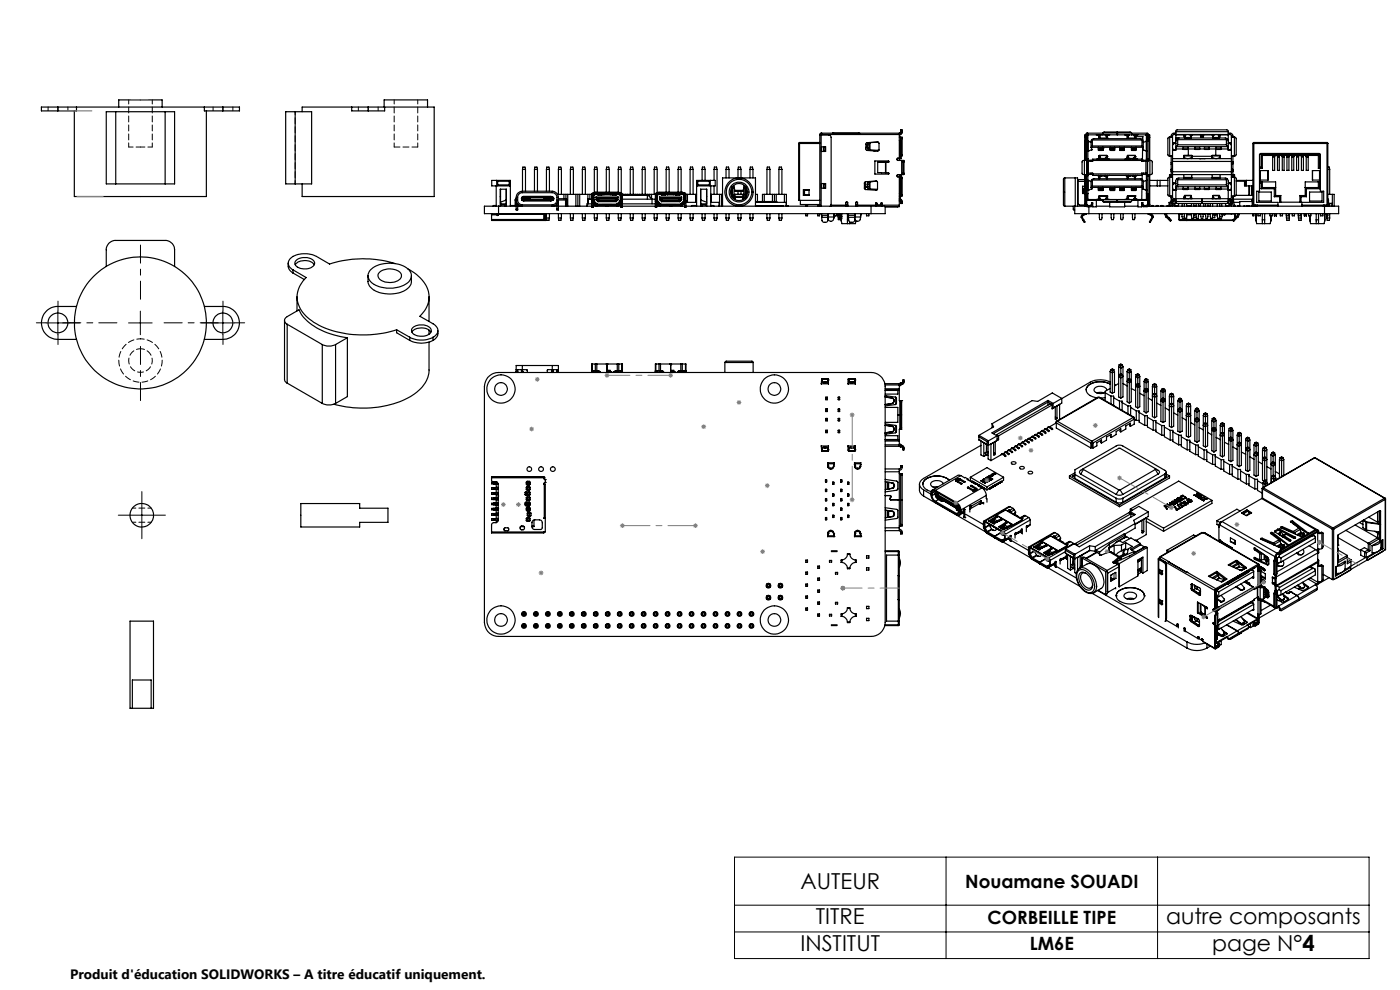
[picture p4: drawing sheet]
<svg xmlns="http://www.w3.org/2000/svg" width="297mm" height="210mm" viewBox="0 0 297 210" stroke-linecap="round" stroke-linejoin="round" font-family="sans-serif">
<defs><g id="words">
<g font-size="4.7">
<text x="169.8" y="188.6">AUTEUR</text>
<text x="173.1" y="196.1">TITRE</text>
<text x="247.4" y="196.1">autre composants</text>
<text x="169.8" y="201.7">INSTITUT</text>
<text x="257.1" y="201.7">page N°4</text>
</g>
<g font-size="3.9">
<text x="204.8" y="188.4">Nouamane SOUADI</text>
<text x="209.5" y="195.9">CORBEILLE TIPE</text>
<text x="218.4" y="201.6">LM6E</text>
</g>
<text font-size="2.9" x="14.9" y="207.6">Produit d'éducation SOLIDWORKS – A titre éducatif uniquement.</text>
</g></defs>
<g fill="none" stroke="#000" stroke-width=".25">
<path d="M12.3 22.7h-3.5v.8h3.5M12.3 22.7v.8M12.3 22.7h3.9M15.8 23.5v18.2h28v-18.2M16.2 22.7h27.2M16.2 22.7v.8h-3.9M24.6 23.7h-2.1v15.3h2.1M24.6 23.7v15.3M24.6 39h10.4M24.6 23.7h10.4M25.2 22.7v-1.5h9.2v1.5M35 23.7h2v15.3h-2"/>
<path d="M35 23.7v15.3M43.4 22.7v.8h3.9M43.4 22.7h3.9M47.3 22.7h3.5v.8h-3.5M47.3 22.7v.8M62.6 23.7h-2v15.3h2M62.6 23.7h3.5v15.3h-3.5M62.6 23.7v15.3M74.6 22.7v.8h3.5M74.6 22.7h3.5M74.6 22.7h-10.5v1M78.1 22.7h3.5"/>
<path d="M78.1 22.7v.8M81.5 22.7v-1.5h9.2v1.5M81.6 22.7v.8h-3.5M81.6 22.7h10.5v19h-28v-2.7M105.3 39.4v4.3M105.6 39.2h2.4M105.6 38.4v.8M105.6 38.4h2.4M105.6 38.4l-.2-.1v1.1l.2-.2M108 38.4v.8M108.2 38.4h.1M108.2 38.3l.1 5.4"/>
<path d="M108.2 38.3h-3.9v1.1h3.9l-.2-.2M108.2 38.3l-.2 .1M110.8 35.9v4.7M110.8 35.9l.1-.5h.5l.1 .5M110.8 35.9h.7M111.5 35.9v4.7M113.4 35.9l.1-.5h.4l.1 .5M113.4 35.9h.6M113.4 35.9v4.7M114 35.9v4.7M115.9 35.9l.1-.5h.5l.1 .5M115.9 35.9h.7"/>
<path d="M115.9 35.9v4.7M116.6 35.9v4.7M118.5 35.9v5.3M118.5 35.9v-.5h.5l.1 .5M118.5 35.9h.6M119.1 35.9v5.3M121 35.9l.1-.5h.4l.1 .5M121 35.9h.6M121 35.9v5.3M121.6 35.9v5.3M123.5 35.9l.1-.5h.5l.1 .5M123.5 35.9h.7"/>
<path d="M123.5 35.9v5.3M124.2 35.9v5.3M126.1 35.9v4.9M126.1 35.9l.1-.5h.4l.1 .5M126.1 35.9h.6M126.7 35.9v4.9M128.6 35.9v4.9M128.6 35.9l.1-.5h.5l.1 .5M128.6 35.9h.7M129.3 35.9v4.9M131.2 35.9v-.5h.5l.1 .5M131.2 35.9h.6"/>
<path d="M131.2 35.9v4.9M131.8 35.9v5M133.7 35.9l.1-.5h.4l.1 .5M133.7 35.9h.6M133.7 35.9v5.3M134.3 35.9v5.3M136.2 35.9l.1-.5h.5l.1 .5M136.2 35.9h.7M136.2 35.9v5.3M136.9 35.9v5.3M138.8 35.9l.1-.5h.4l.1 .5M138.8 35.9h.6"/>
<path d="M138.8 35.9v5.3M139.4 35.9v4.9M141.3 35.9l.1-.5h.5l.1 .5M141.3 35.9h.7M141.3 35.9v4.9M142 35.9v4.9M143.9 35.9v-.5h.5l.1 .5M143.9 35.9h.6M143.9 35.9v4.9M144.5 35.9v4.9M146.4 35.9l.1-.5h.4l.1 .5M146.4 35.9h.6"/>
<path d="M146.4 35.9v5.3M147 35.9v5.3M147.8 38.4v5.3M147.8 38.3h3.9v1.1h-3.9M147.8 38.3v1.1l.2-.2M147.8 38.3l.2 .1M148 39.2h2.5M148 38.4h2.5M148 38.4v.8M148.9 35.9v2.4M148.9 35.9l.1-.5h.5l.1 .5M148.9 35.9h.7"/>
<path d="M149.6 35.9v2.4M150.5 38.4l.2-.1v1.1l-.2-.2M150.5 38.4v.8M150.8 39.4v4.3M151.5 35.9l.1-.5h.4l.1 .5M151.5 35.9h.6M151.5 35.9v2.4M151.5 39.4v1.8M152.1 35.9v5.3M154 35.9l.1-.5h.5l.1 .5M154 35.9h.7M154 35.9v1.8"/>
<path d="M154.7 35.9v1.8M155.2 40h.1M155.2 40v1.5M155.3 39.7l.2 .2-.3 .1M155.3 39.7h.1M155.3 39.7v.3M155.3 40v1.5M155.4 39.7l.3 .2-.4 .1M155.6 39.4l.3 1M155.7 39.6l-.1 .1M155.7 39.9v1.7M156.6 35.9v-.5h.5l.1 .5"/>
<path d="M156.6 35.9h.6M156.6 35.9v1.8M157.2 35.9v1.8M157.8 39.9l-.1 .5M157.9 39.4l-.1 2.6M158.1 39.5v2.5M158.2 39.7v2.1M158.3 39.7v2.1M159.1 35.9l.1-.5h.4l.1 .5M159.1 35.9h.6M159.1 35.9v1.8M159.7 35.9v1.8"/>
<path d="M162.7 35.9l.1-.5h.4l.1 .5M162.7 35.9h.6M162.7 35.9v5.3M163.3 35.9v5.3M165.2 35.9v5.3M165.2 35.9l.1-.5h.5l.1 .5M165.2 35.9h.7M165.9 35.9v5.3M169.4 30.4h.2M169.4 30.4v12.1h.2M169.6 30.2v.2M169.6 30.2l-.2 .2"/>
<path d="M169.6 30.4v12.1M169.6 30.2h4.3M169.6 30.4h4.3M173.9 28.6h.3M174.2 28.6h1.7l.3 .2 .1 .3v14.2l-.2 .4M174.2 28.6v15.1M174.3 38.9h.9v1h-.9zM174.3 31.1h.9v1h-.9zM174.3 28.2v.3M174.3 28.5v.1M174.3 28.5h16.5M174.7 39h.4l-.1 .8h-.3z"/>
<path d="M174.7 31.2h.3l.1 .8h-.4zM176.7 28.2h.1M182.2 28.2h.1M183.4 38.7l2.6-.3 .2 .3v1.4l-.3 .2-2.4-.1-.1-.2zM183.6 38.6v1.6M183.6 39.7h.4M183.7 31.2h.3M183.7 30.4l.2-.1 2.4-.1 .2 .1-.1 1.7-.2 .1-2.4-.2-.1-.2zM184 39.6l.3 .5M184 31.3l.3 .5M184 31.2h.1M184 39.6h.1"/>
<path d="M184 30.8v.5M184 39.1v.5M184 39.1h.1M184 31.3h.1M184 30.8h.1M184.1 39.6l.3 .5M184.1 31.3l.3 .5M184.1 30.8v.5M184.1 39.1v.5M184.3 38.6l-.3 .5M184.3 30.3l-.3 .5M184.3 38.6h.1"/>
<path d="M184.3 30.3h.1M184.3 31.8h.1M184.3 31.8h.2M184.3 38.6h.3M184.3 30.3h.3M184.3 38.5h.8M184.4 38.6l-.3 .5M184.4 30.3l-.3 .5M184.5 38.6h.1M184.5 31.8h.1M184.5 30.3h.1M184.5 30.3v1.5"/>
<path d="M184.5 38.6v1.5M184.5 31.8l1.9 .1M186 38.4l-1.5 .2M186.1 31.9l-.8 .1M186.2 34.4h1.7M186.3 30.2l-1.8 .1M187.9 36.6h.1M187.9 34.4h.1M187.9 34.4v2.2M187.9 34.4h.6l.1-.2-3-.1v2.8h3l-.1-.3h-.6M188.4 34.4l-2.2-.1v2.3h1.7M190.8 28.5v5h-.4l-.1 .4 1 .1"/>
<path d="M190.8 28.2v.3M190.8 28.2l-16.8 .1-.1 15.4M190.8 29.1h.3M190.8 37v.3h.1M190.8 29.8h.1M190.9 37.3h.1M190.9 29.8h.1M190.9 33.6h.1M190.9 33.6h-.1v.4M190.9 29.8v3.8M190.9 37.3v3.8M191 29.8h.2v3.8h-.2"/>
<path d="M191 37.3h.2v3.8h-.2M191 29.8v3.8M191 37.3v3.8M191.1 28.3l-.3 .1M191.1 28.3v-.3h.2v.3M191.1 29.1v.3M191.1 29.1h.3v.3M191.1 27.8v.2l-.3 .2M191.1 27.8v-.3h.3v.3M191.1 28.3h.2M191.1 29.4h.3M191.1 29.4v.4"/>
<path d="M191.1 27.8h.3M191.2 37.6h.2v.3M191.2 32.8h.2M191.2 37.9h.2M191.3 34h.3M191.3 37h.3M191.3 37h-.9l-.1 .2v.3h.5v6M191.3 28.3l-.2 .2-.3 .1M191.3 34v3M191.4 32.8v.3h-.2M191.4 27.8l-.1 .4M191.4 29.4v3.4"/>
<path d="M191.4 37.9v3.4M191.6 36.8v.2M191.6 34v.4M191.6 34h.2v.4M191.6 34.4h.2M191.6 36.8h.2M191.6 34.4v2.4M191.8 36.8v.2h-.2M191.8 34.4v2.4M225.9 37.7l-.3 .3v5.5l.3 .2M225.9 37.7v6M225.9 37.7h2.7v6"/>
<path d="M228.1 37.7v6M228.6 38.4h.1M228.6 38.3h.1M228.7 38.5h1.4M228.7 38.5v4.7l.3 .3h1.1M230 34l-.3 .1-.1 .3v2.4v.2h.4M230 34h.5M230 37h.5M230 34v3M230.1 38.1h-1.4v.4M230.1 40h-.2v.9h.2M230.1 29.1h.3"/>
<path d="M230.1 29.1v4.9M230.1 37v6.3M230.1 39.5h-.4v1.6h.4M230.4 37v.2M230.4 33.8v.2M230.4 33.6v.2M230.4 28.6h-.3v.5M230.4 33.8h.1M230.4 37.2h.1M230.4 37.2v.1M230.5 33.6h.3M230.5 29.8h.3"/>
<path d="M230.5 37.3h.3M230.5 37.3h-.3v3.8h.3M230.5 29.8h-.3v3.8h.3M230.5 29.8v3.8M230.5 37.3v3.8M230.5 29.8v-1.3l.3-.1-.2 .2v1.2M230.5 37v.2M230.5 33.8v.2M230.5 33.6v.2M230.5 34.4h.1M230.5 36.6h.1M230.5 28.2h.1"/>
<path d="M230.5 33.8h.1M230.5 34v3M230.5 37.2v.1M230.6 36.8h.2l.1 5.5h6.1v.4M230.6 36.7h1.2v.2M230.6 34.2h.1M230.6 33.6v3.7M230.8 32.1h.1M230.8 29.9h.1M230.8 38.3h.1M230.8 38.3l.7 .2M230.8 29.9l.7 .3"/>
<path d="M231.5 31.2h11M231.5 39.7h11M231.5 34v.2M231.5 36.7v.3M231.5 38.5v1.2M231.6 31.8h.1M231.6 31.2v.6M231.6 39.7v.4M231.6 31.8l-.8 .3M231.6 38.1l.3-.2h10.2l.3 .2M231.6 29.6l.3-.2h10.2l.3 .2M231.6 38.1l-.1 .4"/>
<path d="M231.6 29.6l-.1 .3v1.3M231.6 38.1l.1 .1M231.6 29.6l.1 .1M231.7 39.5h10.6M231.7 29.7v1.3M231.7 38.2v1.3M231.7 31l-.2 .2M231.7 31h10.6M231.7 29.7h10.6M231.7 38.2h10.6M231.7 39.5l-.2 .2M231.8 34v.2h-1.2"/>
<path d="M231.8 34v-.2h10.4v.2M231.8 36.9v.3h10.4v-.3M231.8 34h-.9v3h.9M231.8 34h10.4M231.8 36.9h10.4M232.6 28.6l.5 .2M232.7 37.2l.4 .2M233 31.9h1M233 31.7h1M233 31.4h1M233 39.9h1M233 31.2v.7"/>
<path d="M233 39.7v.7M233 31.5h1M233.1 37.4l.1 .5M233.1 33.6v.2M233.1 33.6h.3M233.1 37.2v.2M233.1 33.6l-.4 .2M233.1 28.8l.1 .5M233.1 28.8h.1M233.1 28.7v.1M233.1 28.7l.1 .5M233.1 28.7h.3"/>
<path d="M233.2 33h1.6M233.2 29.2h.1M233.2 29.1v.1M233.2 33l-.1 .6M233.2 33.2h.1M233.2 29.1h.1M233.2 33l.3 .5M233.2 33.2l.3 .5v-.2M233.2 33v.2M233.2 37.7v.2M233.2 29.2v.1M233.2 37.7h.1"/>
<path d="M233.2 29.3h.1M233.2 29.3h1.6M233.4 37.3h-.3l.1 .4M233.4 28.7l-.2 .6M233.4 28.7v-.1l-.2 .6M233.5 33.5l.3 .1M233.5 37.4v-.2l-.3 .5M233.5 37.4l-.3 .5M233.6 28.6l-.2 .1M233.8 37.3l-.3 .1M233.8 33.6h.4M233.8 33.6v.2"/>
<path d="M233.8 37.2v.1M233.8 37.3h.4M234 28.2l.2-.2h2.8v.2M234 28.2v.4M234 28.2h-3.5l-.1 .2v1.4M234 31.2v.7M234 31.5h.1M234 28.2h3M234 39.7v.6M234.2 37.3l.3 .1M234.2 33.6v.2M234.2 37.2v.1"/>
<path d="M234.4 28.6l.2 .1M234.5 33.5l-.3 .1M234.5 37.4v-.2l.3 .5M234.5 37.4l.3 .5M234.6 37.3h.3l-.1 .5M234.6 33.6h.3M234.6 28.7l.2 .6M234.6 28.7v-.1l.2 .6M234.6 28.7h.3M234.8 29.1h.1M234.8 33.2h.1M234.8 37.7h.1"/>
<path d="M234.8 29.3h.1M234.8 29.2h.1M234.8 29.1v.1M234.8 33v.1M234.8 33l-.3 .5M234.8 33.2l-.3 .5v-.2M234.8 29.1v.2M234.8 33v.2M234.8 37.7v.2M234.8 37.7v.1M234.8 37.8v.1M234.8 33.1v.1"/>
<path d="M234.8 33.1l.1 .5M234.9 28.8l-.1 .5M234.9 28.7v.1M234.9 28.7l-.1 .4M234.9 37.2v.2l.4-.2M234.9 33.6v.2M234.9 33.6l.4 .2M235.4 28.6l-.5 .2M235.5 31.9h1M235.5 31.7h1M235.5 31.4h1M235.5 31.2v.7"/>
<path d="M235.5 39.7v.7M235.5 39.9h1M235.5 31.5h1M236.5 31.7v.2M236.5 31.2v.5M236.5 39.7v.5M237 28.2v.4h-6.2v5.6h-.2M237 28.2h.1M237 28.4h.1M237.1 28.2v.4h6l.1 5.6h.2M237.1 28.2v-.2h2.6l.3 .2M237.1 28.2h2.9"/>
<path d="M237.5 31.9h1M237.5 31.7h1M237.5 31.4h1M237.5 39.9h1M237.5 31.2v.7M237.5 39.7v.7M237.5 31.5h1M238.5 31.7v.2M238.5 31.2v.5M238.5 39.7v.5M238.6 28.6l.5 .1M238.7 37.2l.4 .1"/>
<path d="M239.1 33.6h.1M239.1 28.6v.1M239.1 33.6v.2v-.2M239.1 33.6l-.4 .2M239.1 28.7l.1 .6M239.1 37.3l.1 .6v-.2M239.1 28.7h.1M239.1 37.3h.1M239.1 37.3h.3M239.1 33.6h.3M239.1 28.7h.3M239.2 29.3h.1"/>
<path d="M239.2 29.2h.1M239.2 29.1v.1M239.2 33l-.1 .6M239.2 33.2h.1M239.2 29.1h.1M239.2 29.3h1.6M239.2 33h1.6M239.2 33l.3 .5M239.2 33.2l.3 .5v-.2M239.2 29.1v.2M239.2 33v.2M239.2 37.7h.1"/>
<path d="M239.4 28.6l-.2 .6M239.4 28.6v.1M239.4 28.7l-.2 .6M239.5 33.5l.2 .1M239.5 37.4v-.2l-.3 .5M239.5 37.4l-.3 .5M239.6 28.6l-.2 .1M239.7 37.3l-.2 .1M239.7 33.6h.5M239.7 33.6v.2M239.7 37.2v.1M239.7 37.3h.5"/>
<path d="M240 28.2l.1 .4M240 28.2h3.5l.2 .3v1.3M240 31.9h1M240 31.7h1M240 31.4h1M240 31.2v.7M240 39.7v.7M240 39.9h1M240 31.5h1M240.2 37.3l.3 .1M240.2 33.6v.2M240.2 37.2v.1"/>
<path d="M240.4 28.6l.2 .1M240.5 33.5l-.3 .1M240.5 37.4v-.2l.3 .5M240.5 37.4l.3 .5M240.6 37.3h.3l-.1 .4M240.6 33.6h.3M240.6 28.7l.2 .6M240.6 28.7v-.1l.2 .6M240.6 28.7h.3M240.8 29.1h.1M240.8 33.2h.1M240.8 37.7h.1"/>
<path d="M240.8 29.3h.1M240.8 29.2h.1M240.8 29.1v.1M240.8 33v.1M240.8 33l-.3 .5M240.8 33.2l-.3 .5v-.2M240.8 29.1v.2M240.8 33v.2M240.8 37.7v.2M240.8 37.8v.1M240.8 33.1v.1M240.8 37.7v.1"/>
<path d="M240.8 33.1l.1 .5M240.9 29h1.6l-.1 .7M240.9 28.7l-.1 .6M240.9 33.6v.2M240.9 37.2v.2M240.9 37.4l-.1 .4M240.9 33.6l.4 .2M241 31.7v.2M241 31.2v.5M241 39.7v.5M241.3 37.2l-.4 .2M241.4 28.6l-.5 .1"/>
<path d="M242.2 34v.2h1.2M242.2 34h.9v3h-.9M242.3 29.7v1.3M242.3 38.2v1.3M242.3 31l.2 .2M242.3 39.5l.2 .2M242.3 39.7l-.1 2.6M242.3 37v1M242.4 29.6l.1 .3v1.3M242.4 38.1l.1 .4M242.4 29.6l-.1 .1M242.4 38.1l-.1 .1"/>
<path d="M242.4 31.2v2.8M242.4 31.8h.1M242.4 31.2v.6M242.4 39.7v.4M242.4 31.8l.8 .3M242.5 34v.2M242.5 36.7v.3M242.5 38.5v1.2M243.2 37.3h.3M243.2 29.8h.3M243.2 33.6h.3M243.2 38.3h.1"/>
<path d="M243.2 32.1h.1M243.2 29.9h.1M243.2 29.9l-.7 .3M243.2 38.3l-.7 .2M243.4 36.8h-.2l-.1 5.5h-6v.4M243.4 36.7h-1.2v.2M243.4 28.7l-.2-.3 .3 .1v1.3M243.4 34.2h.1M243.4 29.6h.1M243.5 37.3h.3v3.8h-.3M243.5 29.8h.3v3.8h-.3M243.5 29.8v3.8"/>
<path d="M243.5 37.3v3.8M243.7 33.8h-.2v.2h.4M243.7 33.8v.2M243.7 37v.2M243.7 33.8l-.2-.2-.1 3.7M243.7 33.6v.2M243.7 28.6h.2v.5M243.7 29.1h.2M243.7 33.8h.1M243.7 37.2v.1M243.9 39.4h3.9M243.9 38.3h3.9"/>
<path d="M243.9 29.1v4.9M243.9 37v6.3M243.9 34l.5 .2v2.7l-.5 .1M243.9 37h-.4v.2h.2M243.9 34v3M245.5 38.3v1.1M246.1 38.3v1.1M248.1 37.4h.4M248.1 37.4v.2M248.1 29.1l-.3 .2v3.6l.3 .2M248.1 37.6l-.3 .2v3.6l.3 .2M248.1 33.1h.6"/>
<path d="M248.1 29.1h.6M248.1 37.6h.6M248.1 29.1v4M248.1 37.6v4M248.5 36.2v.2M248.5 34.8h.2M248.5 35.9h.2M248.5 35.9h.1M248.5 34.8h.1M248.5 34.5v.3M248.5 35.9v.3M248.5 37h-.4v.4"/>
<path d="M248.5 33.1v1.4M248.5 34.8v1.1M248.5 36.4v1.2M248.5 36.4h.2M248.5 36.2h.2M248.7 39.7l.3 .5-.3 .1 .7-.1M248.7 31.2l.3 .5M248.8 30.3h.1M248.7 38.8h.1M248.7 37h12.5M248.7 33.6h12.5M248.7 36.4h12.5"/>
<path d="M248.7 31.9h.1M248.7 38.8l.4 .1M248.7 30.3l.4 .1M248.8 31.9h-.1M248.8 38.8l.6 .1-.4 .1M248.8 30.3l.6 .1M249 30.5l-.3 .5M249 39l-.3 .5M249 31.7l-.3 .1h.4M249 31.7h.4M249.1 38.9h-.4l.3 .1M249.1 31.8h-.4"/>
<path d="M249.1 30.4h-.4l.3 .1M249.1 30.4h.1M249.1 31.8h.1M249.1 38.9h.1M249.4 27.9l.2-.4h10.7l.3 .4M249.4 27.9v.6M249.4 29.3h10.6l.3 .1M249.4 28.2a.73 .73 0 0 0-.9 .9M249.4 31.7l-.6 .2M249.4 27.9h11.2M249.4 29.3v2.4M249.4 30.4l-.4 .1"/>
<path d="M249.5 31.1v.7M249.5 39.6v.7M249.5 31.6h1.5M249.6 38l-.2 .3v4.4M249.6 38l.4-.2h10l.3 .2M249.6 29.4l-.2 .5M249.6 38l.2 .1M249.6 29.4l.2 .2M249.8 39.6h.1M249.8 30.7l-.4 .4h11.2M249.8 39.2h10.4M249.8 39.2l-.4 .4h11.2"/>
<path d="M249.8 29.6v1.1M249.8 38.1v1.1M249.8 38.1h10.4M249.8 29.6h10.4M249.8 30.7h10.4M250.1 29.3l-.5 .1M251 31.4v.3h1v-.3M251 40v.2h1v-.2M251 40h1M251 31.1v.3M251 39.6v.4M251 31.4h1"/>
<path d="M251.1 33.1h1.7a.93 .93 0 0 1-.8 .5 .93 .93 0 0 1-.9-.5zM251.1 33.3l.2 .3M251.1 33h.1M251.1 37.6v.1M251.1 28.5l.1 .1M251.1 32.9h1.7M251.1 33.1v.5M251.1 37v.6M251.1 37.6h1.7M251.2 28.6h-1.8v.7M251.2 28.5v.1M251.2 28.6v.5"/>
<path d="M251.2 28.5v.3M251.2 28.8l.1 .1M251.2 29.1l.1 .1M251.2 28.8v.3M251.2 28.8h.1M251.3 29.2h1.4M251.3 28.9v.3M251.4 28.7l-.1 .5M251.4 28.7v-.2l-.1 .4M251.9 28.5l-.5 .2M252 31.1v.3M252 39.6v.4"/>
<path d="M252 31.6h1.5M252.1 28.5l.5 .2M252.1 31.6v1.3M252.6 28.7l.1 .5M252.6 28.7v-.2l.1 .4M252.7 28.9v.3M252.7 29.2h.1M252.7 28.8h.1M252.7 29.1v.1M252.7 28.8v.1M252.7 28.8v.3M252.8 28.5l-.1 .3"/>
<path d="M252.8 33.3l-.1 .3M252.8 37.6v.1M252.8 28.5v.1M252.8 28.6h4.4M252.8 33v.6M252.8 37v.6M252.8 28.6l-.1 .5M252.8 33.2h4.3M253.5 31.4v.3h1v-.3M253.5 40v.2h1v-.2M253.5 40h1M253.5 31.1v.3"/>
<path d="M253.5 39.6v.4M253.5 31.4h1M254.5 33.6h.1M254.5 31.1v.3M254.5 39.6v.4M254.5 31.6h1M254.7 28.5v.3M254.7 28.8v.2M254.7 28.8h.6M255.3 28.8v.2h-.6M255.3 28.5v.3M255.5 31.4v.3h1v-.3"/>
<path d="M255.5 40v.2h1v-.2M255.5 33.6h.1M255.5 40h1M255.5 31.1v.3M255.5 39.6v.4M255.5 31.4h1M256.5 31.1v.3M256.5 39.6v.4M256.5 31.6h1.5M257.1 33.1a.94 .94 0 0 0 .9 .5 .94 .94 0 0 0 .8-.5l-.1 .5M257.1 33.3l.2 .3M257.1 33h.1"/>
<path d="M257.1 37.6v.1M257.1 28.5l.1 .1M257.1 32.9h1.8M257.1 33.1v.5M257.1 37v.6M257.1 37.6h1.7M257.2 28.5v.1M257.2 28.6l.1 .5M257.2 28.5l.1 .3M257.3 29.1v.1M257.3 28.8v.1M257.3 28.8v.3"/>
<path d="M257.3 28.8h.1M257.3 28.9v.3h1.4M257.5 28.7l-.2 .5h1.4l-.1-.5M257.5 28.7l-.1-.2-.1 .4M257.9 31.6v1.3M258 28.5l-.5 .2M258 31.4v.3h1v-.3M258 40v.2h1v-.2M258 40h1M258 31.1v.3M258 39.6v.4M258 31.4h1"/>
<path d="M258.1 28.5l.5 .2M258.6 28.5v.2M258.6 28.5l.1 .3M258.7 28.8h.1M258.7 28.8v.4M258.8 28.5l-.1 .3M258.8 37.6v.1M258.8 28.6l-.1 .6M258.8 28.5v.1M258.8 28.6h1.8v1.3M258.8 37v.6M258.9 33l-1.8 .1"/>
<path d="M258.9 33.3v.3M259 31.1v.3M259 39.6v.4M259 31.6h1.5M260.2 39.2l.4 .4M260.2 29.6v1.1M260.2 38.1v1.1M260.2 30.7l.4 .4M260.3 38l.3 .4v1.2M260.3 29.4l.3 .5M260.3 29.4l-.1 .2M260.3 38l-.1 .1"/>
<path d="M260.5 31.1v.7M260.5 39.6v.7M260.6 27.9v.6M260.6 28.2h.3a.65 .65 0 0 1 .6 .9M260.6 29.9v1.2M260.6 30.4l.4 .1M260.9 38.9h.3l-.2 .1M260.9 38.9h.1M261 30.5l.2 .5M261 39l.2 .5M261 31.7l.2 .1h-.4h.4M261 31.7l-.5 .1 .7 .1"/>
<path d="M261.2 31.9h.1M261.2 38.8h.1M261.2 38.8l-.6 .1 .4 .1M261.2 37.6h.1a.75 .75 0 0 1 1 .3v3.4l-.2 .3h-.2M261.2 29.1h.7M261.2 33.1h.7M261.2 35.9h.3v.1M261.2 31.2l-.2 .5M261.2 39.7l-.2 .5 .2 .1-.7-.1M261.2 30.3l-.4 .1h.4l-.2 .1M261.2 30.3l-.6 .1M261.2 36.4h.3"/>
<path d="M261.2 34.5h.3M261.2 36.2h.3M261.2 38.8l-.3 .1M261.5 36.2v.2M261.5 34.3v.2M261.5 34.3l-12.8-.1 .1-5.5 .3-.2h11.8l.3 .2v13.3l-.1 .1h-12.2l-.2-.2v-7.4h-.2M261.5 34.6v.2h-.3M261.5 36v.2M261.5 34.5v.1M261.5 37h.4v.4M261.5 37.4h.4M261.5 33.1v1.2"/>
<path d="M261.5 34.6v1.4M261.5 36.4v1.2M261.9 29.1h.2l.2 .3v3.4l-.2 .3h-.2M261.9 29.1v4M261.9 37.4v4.2M262.3 38.4h1.9M262.3 38.3h3.5M264 38.4v1h1.8M264.2 38.4l.2-.1v1.1M264.2 38.4v1M265 39.4v2M265.5 39.4v2"/>
<path d="M265.8 30.4h.2M265.8 30.4v13.3M266 30.2v.2M266 30.2l-.2 .2M266 30.2h15.5M266 30.4h15.5M266 30.4v13.1M267.2 38.2h.2M267.2 36.2h.2M267.2 38.5h.6M267.2 38.8h.3M267.2 35.5h.3"/>
<path d="M267.2 35.7h.6M267.4 38.2h1.6M267.4 36.2h1.6M267.4 36.2v2M267.5 32.7l.3 .3M267.5 32.7h12.5M267.5 32.7v2.8M267.5 38.8v1.2M267.5 35.5l.3 .2M267.8 33h11.9M267.8 38.6h2.8v2.9M267.8 39.8h2.8l-.3 .2"/>
<path d="M267.8 33v2.7M267.8 38.5v1.3M267.8 39.8l-.3 .2M267.8 38.5l-.3 .3M269 36.2v2M270 33h.1M270 33.2l.4 .1zM270 33v3.2h.4v-3.2M270.4 33h.1M271 33h.1M271 33.2l.4 .1zM271 33v3.2h.4v-3.2"/>
<path d="M271.4 33h.1M272 33h.1M272 33.2l.4 .1zM272 33v3.2h.4v-3.2M272.4 33h.1M273 33h.1M273 33.2l.4 .1zM273 33v3.2h.4v-3.2M273.4 33h.1M274 33h.1M274 33.2l.5 .1zM274 33v3.2h.5v-3.2"/>
<path d="M274.5 33h.1M275.1 33h.1M275.1 33.2l.4 .1zM275.1 33v3.2h.4v-3.2M275.5 33h.1M276.1 33h.1M276.1 33.2l.4 .1zM276.1 33v3.2h.4v-3.2M276.5 33h.1M277.1 33h.1M277.1 33.2l.4 .1zM277.1 33v3.2h.4v-3.2"/>
<path d="M277.5 33h.1M278.4 38.2h.1M278.4 36.2h.1M278.4 36.2v2M278.4 38.2h1.5M278.4 36.2h1.5M279.7 38.5h.4M279.7 33v2.7M279.7 38.5v1.3M279.7 38.5l.3 .3M279.7 35.7h.4M279.7 39.8l.3 .2"/>
<path d="M279.7 39.8h-2.8l.2 .2M279.7 38.6h-2.8v2.9M279.9 38.2h.2M279.9 36.2h.2M279.9 36.2v2M280 38.8h.1M280 32.7l-.3 .3M280 32.7v2.8M280 38.8v1.2M280 35.5h.1M280 35.5l-.3 .2M281.5 30.4h.2"/>
<path d="M281.5 30.2v.2M281.5 30.2l.2 .2M281.5 30.4v13.1M281.7 35.4h.3l.1 .5M281.7 35.9h.4M281.7 30.4v13.3M282.1 35.9v5.3M22.5 56.5v-3.5a1.98 1.98 0 0 1 2.1-2h10.4a2.04 2.04 0 0 1 2 2v3.5M61.1 55.8a1.92 1.92 0 0 0 1.1 2.1M62.2 57.2l2.7 1.7a5.4 5.4 0 0 0 .4 8.5 19.3 19.3 0 0 0 14 3.5l2.2-.2 2.6-.8M62.2 57.9l2.4 1.4M62.2 57.2v.7"/>
<path d="M62.6 56.2a2.77 2.77 0 0 1 4.1 0M62.9 55.2a2.66 2.66 0 0 1 3.8 .5 1.94 1.94 0 0 1-2.6 1.3 1.4 1.4 0 0 1-1.5-1.4zM78.1 58.5v1.2a3.3 3.3 0 0 0 3.1 2.5 5.9 5.9 0 0 0 5.8-1.6l.3-.8v-1.3M78.7 57.2a6.7 6.7 0 0 1 8 0 1.92 1.92 0 0 1-.8 3.2 6.5 6.5 0 0 1-7.4-.9 1.68 1.68 0 0 1 .2-2.3zM80.4 57.8a3.4 3.4 0 0 1 4.7 .3 1.36 1.36 0 0 1-1.3 1.7 2.99 2.99 0 0 1-3.6-1.1v-.5zM83.8 55.9a23 23 0 0 0-13.9 .1l-2.8-1.6a5.2 5.2 0 0 0-5.6 .6 1.45 1.45 0 0 0 .7 2.2M86.6 57.1a7.2 7.2 0 0 1 4.4 5.9 5.8 5.8 0 0 1-1.9 4.1l2.8 1.6a1.51 1.51 0 0 1 1 1.4 1.51 1.51 0 0 1-1 1.4M104.3 45.3v.3M104.3 46.6v.2h11.1M104.3 46.6h11.1M104.3 45.6v1M104.3 45.6h1.2"/>
<path d="M105.3 43.6h-.6l-.1 .1M105.6 45.7h.1M105.8 43.7h-3v1.6l3.2 .1M105.8 45.4l-.1 .3-.2-.1M105.8 45.4h9.6v1.2M105.8 43.7h3.7M105.8 43.7v1.7M106.1 43.7v-3.6h1.3v3.6M106.1 41.7h.1M106.2 43.2h1.2l-.2 .3h-.8zM106.2 40.1v3.1M107.1 43.5v.2"/>
<path d="M107.4 42.4h.1M107.4 42.4l-1.2 .5M108.3 43.6h1l.1 .1M109.3 42.4v1.2M109.3 42.4h.2M109.5 42.4v1.3M109.5 42.4h.1M109.5 42.1l-.2 .3M109.5 42.4a1.33 1.33 0 0 0 1.3 1.3M109.5 44.4v-2.5a1.33 1.33 0 0 1 1.3-1.3h6.4a1.33 1.33 0 0 1 1.3 1.3v2.5M109.5 44.4v.1h.3v-.1M109.5 44.4h.3"/>
<path d="M109.8 43.6h.4M109.8 43.3v1.1M109.8 43.7h8.3M110.1 43.7h.2M110.1 41.2l.5-.3h6.6a1.11 1.11 0 0 1 .9 1.5 1.02 1.02 0 0 1-.9 1.1h-6.4a1.17 1.17 0 0 1-1-1.6zM110.5 43.7h.1M110.6 42.1h.1M110.6 42.2h.1M110.6 42.1h.2M110.6 42.2h.2M110.6 42.1v.1M110.7 42.4l.1 .1"/>
<path d="M110.7 42.4h.1M110.7 41.9h.1M110.7 41.9v.2M110.7 42.2v.2M110.8 42.1h.1M110.8 42.2h.1M110.8 42.1v.1M110.8 41.9h.1M110.8 42.4h.1M110.8 42.4l.1 .1M110.8 41.8l-.1 .1M110.8 41.8h.1"/>
<path d="M110.8 42.5l.2 .1h5.9l.2-.1M110.8 41.8l.3-.1h5.8l.2 .1M110.8 42.5h6.3M110.8 41.9v.2M110.8 42.2v.2M110.8 45.3v.1M110.8 41.8h6.3M110.9 42.4v.1M110.9 41.9l.2 .1M110.9 41.8v.1M110.9 42.5h.1M110.9 41.8l-.1 .1"/>
<path d="M110.9 41.8h.1M110.9 42.1v.1M110.9 42.1h1.5M110.9 42.2h1.5M111.1 42.4h-.2M111.1 42.4h5.8M111.1 42v.1M111.1 42.2v.2M111.1 42h5.8M111.5 45.3v.1M112.4 42.1v.1M113.4 45.3v.1"/>
<path d="M114 45.3v.1M115 45.3v.1M115.1 45.3v.1M115.4 46.6v.2M115.4 46.8h.3M115.4 46.7h.2M115.5 45.3l.2 .3M115.6 46.7h.1M115.6 42.1v.1M115.6 45.4v1.3M115.6 42.1h1.4M115.6 42.2h1.4"/>
<path d="M115.6 45.4l.1 .2M115.7 46.7h.1M115.7 46.8h.1M115.7 45.6l-.1 1.1M115.7 46.7v.1M115.9 46.2h.7M115.9 46.2l.1 .5h.5l.1-.5M115.9 45.3v.9M116.6 45.3v.9M116.9 42.4h.2M116.9 42v.1M116.9 42.2v.2"/>
<path d="M117 42.2h.3M117 42.1h.3M117 42.1v.1M117 41.8l.1 .1M117 42.5h.1M117 41.8h.1M117.1 42.4l-.1 .1M117.1 41.9l-.2 .1M117.1 41.9h.1M117.1 42.4h.1M117.1 41.8l.1 .1M117.1 42.5h.1"/>
<path d="M117.1 41.8h.1M117.1 41.9v.2M117.1 42.2v.2M117.2 42.4l-.1 .1M117.2 42.4h.1M117.2 41.9h.1M117.2 41.9v.5M117.3 42.2h.1M117.3 42.1h.1M117.3 42.1v.1M117.4 43.7h.1M117.8 43.6h.3"/>
<path d="M118.1 44.4v.1h.4v-.1M118.1 43.3v1.1M118.1 44.4h.4M118.3 41.2h7.2M118.5 42.1h1.5M118.5 45.3v.9M118.5 43.7h10.1M118.5 46.2h.6M118.5 46.2v.5h.5l.1-.5M119.1 45.3v.9M119.6 41.2v.9M120 42.1v.3"/>
<path d="M120 42.3l.3 .1M120 42.1l.3 .3M120 42.4h-1.5a1.33 1.33 0 0 1-1.3 1.3M120 42.4v1.3M120.1 41.2v.9M120.1 42.4v1.3M120.3 42.4v1.3M120.4 41.2v2.5M121 46.2h.6M121 46.2l.1 .5h.4l.1-.5M121 45.3v.9M121.6 45.3v.9"/>
<path d="M122.2 41.2v2.5M122.6 41.2v2.5M123 41.2v2.5M123.5 46.2h.7M123.5 46.2l.1 .5h.5l.1-.5M123.5 45.3v.9M124.2 45.3v.9M124.7 41.2v2M125.1 41.2v1.1M125.5 42.6l.8 1 .3 .1M125.5 41.3l.1-.3 .3-.2h5.8l.3 .5v2.7h-.3v-.9M125.5 41.2h.1"/>
<path d="M125.5 41.2v2.8h.3v-.9M125.5 42.3h-.8v.9M125.5 43.2h-1v.5M125.7 42.6l.1 .2M125.7 41.3h.1M125.7 41.3v1.3M125.8 42.8l.6 .7M125.8 42.6l.1 .1M125.8 42.4l.1 .2M125.8 41.3l.1 1.4M125.8 43.2h.1M125.8 41.2h.1"/>
<path d="M125.9 42.6l.7 .8 .1-.1M125.9 42.3h.1M125.9 41.9h.1M125.9 43.3h.1M125.9 42.7l.6 .7M126 41l-.3 .3M126 41.1l-.2 .2M126 42.6h.1M126 41.1h5.6M126 42.6h-.3M126 41h5.6M126 42.6l-.2 .2"/>
<path d="M126 41v.1M126 41.4v1.2M126 42.6l.7 .7M126.1 41.3l-.1 .1M126.1 41.3h.8M126.1 41.1v.2M126.1 45.3v.9M126.1 46.2h.6M126.1 46.2l.1 .5h.4l.1-.5M126.3 40.8h5M126.4 43.5l.2 .1M126.4 41.8h4.7"/>
<path d="M126.4 43.3h.1M126.4 41.8l.2 .2M126.4 42.4l.5 .4M126.4 41.8v.6M126.5 43.4l.1 .1M126.5 43.4l-.1 .1M126.6 42l.2 .1M126.6 41.2h.1M126.6 43.5h4.4M126.6 43.6h2M126.6 42h4.3M126.6 42v.3"/>
<path d="M126.6 43.5v.1M126.6 42.3l.3 .3M126.6 42.3l-.2 .1M126.7 43.3h4.1M126.7 41.1v.1M126.7 45.3v.9M126.8 42.2l-.2 .1M126.8 42.1h4M126.8 42.1v.1M126.8 42.2l.2 .2M126.9 41.3h.8M126.9 41.2h-.8l-.2 .1 .1 .1"/>
<path d="M126.9 42.8h3.8M126.9 41.1v.2M126.9 43.4v.1M126.9 42h.2M126.9 42h.1M126.9 42.6h3.7M126.9 42.6v.2M127 42.4l-.1 .2M127 42.4h3.6M127 42h.1M127.1 42.6h.1M127.2 42.6h.1"/>
<path d="M127.3 42.6h.1M127.3 42h.2M127.3 42h.1M127.5 42h.1M127.4 42h.1M127.5 42.6h.1M127.6 42.6h.1M127.7 42h.1M127.7 41.3h.4M127.7 43.4h2.2M127.8 42h.1M127.9 42.6h.1"/>
<path d="M127.9 42h-.2M128 42.6h.1M128.1 42.6h.1M128.1 41.2v.1h1.4v-.1M128.1 42h.2M128.1 42h.1M128.2 41.1v.1M128.2 42h.1M128.3 42.6h.1M128.3 41.1v.1M128.4 42.6h.1M128.5 42.6h.1"/>
<path d="M128.5 42h.2M128.5 42h.1M128.6 43.7h.2M128.6 42h.1M128.6 43.6v.1M128.6 45.3v.9M128.6 46.2h.7M128.6 46.2l.1 .5h.5l.1-.5M128.7 42.6h.1M128.8 43.5l-.2 .1M128.8 43.5h.1M128.8 43.7h.1"/>
<path d="M128.8 43.5v.2M128.8 43.5l.1 .1M128.8 42.6h.1M128.9 42.6h.1M128.9 42h.2M128.9 42h.1M128.9 43.6h2.1M128.9 43.7h13.2M128.9 43.6v.1M129 42h.1M129.1 42.6h.1M129.2 42.6h.1"/>
<path d="M129.2 41.1v.1M129.3 45.3v.9M129.3 42.6h.1M129.3 42h.1M129.4 41.1v.1M129.4 42h.1M129.5 42.6h.1M129.5 41.3h.4M129.5 42h-.2M129.6 42.6h.1M129.7 42.6h.1M129.7 42h.2"/>
<path d="M129.7 42h.1M129.9 42h.1M129.8 42h.1M129.9 41.2l-2.2-.1v.2M129.9 41.3h.8M129.9 41.1v.2M129.9 42.6h.1M130 42.6h.1M130.1 42h.1M130.2 42h.1M130.3 42.6h.1M130.3 42h-.2"/>
<path d="M130.4 42.6h.1M130.5 42.6h.1M130.5 42h.2M130.5 42h.1M130.6 42.4v.2M130.6 42h.1M130.6 42.6l.1 .2M130.6 43.4v.1M130.7 41.3h.8M130.7 43.4v.1M130.8 42.2l.1 .1M130.8 42.1v.1"/>
<path d="M130.8 42.2l-.2 .2M130.9 42l-.1 .1M130.9 42v.3M130.9 42.3l-.3 .3M130.9 42.3l.2 .1M131 41.2h.1M131 43.5v.1M131 43.3h.1M131.1 43.4l-.1 .1M131.1 43.4l.1 .1M131.1 41.8l-.2 .2M131.1 42.4l-.4 .4"/>
<path d="M131.1 41.8v.6M131.2 43.5l-.2 .1M131.2 46.2h.6M131.2 46.2v.5h.5l.1-.5M131.2 41.1v.1M131.2 45.3v.9M131.5 41.2l-.8-.1v.2M131.5 41.3l.1 .1M131.5 41.2l.2 .2M131.5 41.2v.1M131.6 42.6v.1M131.6 42.6l-.8 .7"/>
<path d="M131.6 41l.3 .3M131.6 41.1l.1 .2M131.6 42.6h.1M131.6 41.4h.1M131.6 42.6h.3M131.6 41v.1M131.6 41.4v1.2M131.6 42.7l-.7 .7-.1-.1M131.6 41.2h.1M131.7 41.9h.1M131.7 42.3h.1M131.7 43.2l-.1 .1"/>
<path d="M131.7 42.7l.1 .1M131.7 42.7l-.6 .7M131.7 41.4v1.3M131.7 41.4h.1M131.7 43.2h.1M131.7 41.3v1.4M131.7 42.4l-.1 .3M131.7 41.3h.2M131.8 42.8l-.6 .7M131.8 45.3v.9M131.9 42.6l-.1 .2M131.9 41.3v1.3"/>
<path d="M132 41.2h7M132 42.6l-.7 1-.3 .1M132 42.3h6.3M132 41.4h5.3M132 43.2h7M132.3 41.2v.2M132.8 41.2v.2M133.1 41.2v.2M133.7 46.2h.6M133.7 46.2l.1 .5h.4l.1-.5M133.7 45.3v.9M134.3 45.3v.9"/>
<path d="M134.9 41.2v.2M135.3 41.2v.2M135.7 41.2v.2M136.2 46.2h.7M136.2 46.2l.1 .5h.5l.1-.5M136.2 45.3v.9M136.9 45.3v.9M137.3 41.4h.2l.8 .9M137.3 41.4v.9M137.4 41.2v.2M137.8 41.2v.5M138.2 41.2v.9"/>
<path d="M138.3 42.3h.7M138.3 42.3v.9M138.8 46.2h.6M138.8 46.2l.1 .5h.4l.1-.5M138.8 45.3v.9M139 42.6l.1 .3 1 .8M139.2 42.6l.1 .2M139.2 42.6h.1M139.2 41.3h.1M139.2 41.3v1.3M139.3 42.8l.6 .7M139.3 42.6l.1 .1"/>
<path d="M139.3 43.1v.9h-.3v-2.8l.4-.4h5.8l.3 .4v2.8h-.3v-.9M139.3 42.4l.1 .2M139.3 41.3v1.3M139.3 42.3l.1 .4M139.3 43.2h.1M139.4 42.6l.8 .8v-.1M139.4 41.4h.1M139.4 42.6h.1M139.4 42.7l.6 .7M139.4 41.4l-.1 .5M139.4 43.2l.1 .1M139.4 41.2h-.1"/>
<path d="M139.4 45.3v.9M139.5 41l-.3 .3M139.5 41.1l-.2 .2M139.5 42.6h.1M139.5 41.1h5.6M139.5 42.6l-.2 .2M139.5 41v.1M139.5 41.4v1.2M139.5 41h5.6M139.5 42.6l.7 .7M139.5 43.3v.4M139.6 41.3l-.1 .1"/>
<path d="M139.6 41.2l-.2 .2M139.6 41.3h.7M139.6 41.2v.1M139.8 40.8h5M139.9 43.5l.2 .1M139.9 43.3h.1M139.9 41.8h4.7M139.9 41.8l.2 .2M139.9 41.8v.6M139.9 43.7h.1M139.9 42.4l.4 .4M140 43.4l.1 .1"/>
<path d="M140 43.4l-.1 .1M140.1 42l.2 .1M140.1 41.2h.1M140.1 43.5h4.3M140.1 43.6h2M140.1 42v.3M140.1 43.5v.1M140.1 42.3l.3 .3M140.1 42h4.3M140.1 42.3l-.2 .1M140.2 43.3h4.2M140.3 42.2l-.2 .1"/>
<path d="M140.3 42.1h4M140.3 42.2l.2 .2M140.3 42.1v.1M140.3 41.3h.9M140.3 41.1v.2M140.3 42.8h3.9M140.4 41.1l-.8 .1M140.4 42h.2M140.4 43.4v.1M140.4 42h.1M140.4 42.6h3.7M140.4 42.6l-.1 .2"/>
<path d="M140.5 42.4l-.1 .2M140.5 42.4h3.6M140.5 42h.1M140.6 42.6h.1M140.7 42.6h.1M140.8 42.6h.1M140.8 42h.2M140.8 42h.1M140.9 42h.1M141 42.6h.1M141.1 42.6h.1M141.2 41.1h2.2l-.1 .2"/>
<path d="M141.2 42.6h.1M141.2 42h.2M141.2 42h.1M141.2 41.3h.4M141.2 41.1v.2M141.2 43.4h2.1M141.3 42h.1M141.3 46.2h.7M141.3 46.2l.1 .5h.5l.1-.5M141.3 41.1v.1M141.3 45.3v.9M141.4 42h.1"/>
<path d="M141.4 42.6h.1M141.5 42.6h.1M141.6 41.2v.1h1.4v-.1M141.6 42h.1M141.7 41.1v.1M141.7 42h.1M141.8 42.6h.1M141.8 42h-.2M141.8 41.1v.1M141.9 42.6h.1M142 45.3v.9M142 42.6h.1"/>
<path d="M142 42h.2M142 42h.1M142.1 43.7h.2M142.1 42h.1M142.1 43.6v.1M142.2 42.6h.1M142.3 43.5l-.2 .1M142.3 43.5l.2 .1M142.3 43.7h.2M142.3 43.5h.1M142.3 43.7h.1M142.3 43.5v.2"/>
<path d="M142.3 42.6h.1M142.4 42.6h.1M142.4 42h.2M142.4 42h.1M142.5 43.6h1.9M142.5 43.7h42.3M142.5 43.6v.1M142.5 42h.1M142.6 42.6h.1M142.7 42.6h.1M142.7 41.1v.1M142.8 42.6h.1"/>
<path d="M142.8 42h.2M142.8 42h.1M142.9 41.1v.1M142.9 42h.1M143 42.6h.1M143 41.3h.3M143.1 42.6h.1M143.2 42.6h.1M143.2 42h.1M143.3 41.3h.9M143.3 42h.1M143.4 42.6h.1"/>
<path d="M143.4 42h-.2M143.5 42.6h.1M143.6 42h.1M143.8 42h-.1M143.8 42h.1M143.8 42.6h.1M143.8 42h-.2M143.9 46.2h.6M143.9 46.2v.5h.5l.1-.5M143.9 45.3v.9M143.9 42.6h.1M144 42.6h.1"/>
<path d="M144 42h.2M144 42h.1M144.1 42.4v.2M144.1 42h.1M144.1 42.6l.1 .2M144.1 43.4v.1M144.2 43.4v.1M144.2 41.3h.8M144.3 42.2l.1 .1M144.3 42.1v.1M144.3 42.2l-.2 .2M144.4 43.3v.1"/>
<path d="M144.4 42l-.1 .1M144.4 41.2h.1M144.4 42v.3M144.4 43.5v.1M144.4 42.3l-.3 .3M144.4 42.3l.2 .1M144.5 41.1v.1M144.5 45.3v.9M144.5 43.4l-.1 .1M144.5 43.4l.1 .1M144.5 43.3h.1M144.6 41.8l-.2 .2"/>
<path d="M144.6 41.8v.6M144.6 42.4l-.4 .4M144.6 43.5l-.2 .1M145 41.2l-.8-.1v.2M145 41.3l.1 .1M145 41.2l.2 .2M145 41.2v.1M145.1 41l.3 .3M145.1 41.1l.1 .2M145.1 42.6h.1M145.1 41.4h.1M145.1 41v.1"/>
<path d="M145.1 41.4v1.2M145.1 42.6l-.7 .7M145.1 42.6v.1M145.1 42.7l-.7 .7M145.1 41.2h.1M145.2 42.6l-.1 .1M145.2 41.4v.5M145.2 43.2l-.1 .1M145.2 42.7l.1 .1M145.2 42.7l-.7 .7M145.2 41.9v.4M145.2 42.6v.1"/>
<path d="M145.2 42.4v.2M145.2 42.6h.2M145.2 41.3h.2M145.2 41.3v1.3M145.2 42.3v.4M145.3 42.8l-.7 .7M145.4 42.6l-.1 .2M145.4 41.3v1.3M145.5 42.6v.3l-.8 .7-.3 .1M145.5 42.9h2.3M145.5 41.2h2.3M145.8 41.2v1.7"/>
<path d="M146.4 46.2h.6M146.4 46.2l.1 .5h.4l.1-.5M146.4 45.3v.9M147 45.3v.9M147.6 41.2v1.7M147.8 43.6h-1l-.2 .1M148.6 42.4l1.3 .5M148.6 43.7v-3.6h1.3v3.6M148.7 43.2l.2 .3h.8l.2-.3M148.7 43.2h1.2M148.7 40.1v3.1M148.9 43.5v.2"/>
<path d="M148.9 45.3v.9M148.9 46.2h.7M148.9 46.2l.1 .5h.5l.1-.5M149.6 45.3v.9M149.9 41.7h.1M149.9 40.1v3.1M150.8 43.6h.6l.1 .1M150.8 42.9h1.7v.8M150.8 41.2h2.5M150.9 41.2v1.7M151.5 46.2h.6M151.5 46.2l.1 .5h.4l.1-.5"/>
<path d="M151.5 45.3v.9M152.1 45.3v.9M152.6 41.2v2.5M153.1 41.2v2.5M153.3 43.7v-6h7v6M154 46.2h.7M154 46.2l.1 .5h.5l.1-.5M154 45.3v.9M154.7 45.3v.9M155.2 41.5l.3 .1-.2 .1v-.2M155.2 41.5h.1M155.3 41.7h.1"/>
<path d="M155.3 41.5l.4 .1-.3 .1M155.4 41.7h-.1M155.5 41.7l.4 .3M155.6 42.1h.3M155.6 41.7h.1M155.6 42.1h.1M155.7 41.2h2.1M155.9 40.4l.1 .2h1.6l.1-.2M155.9 40.4h1.8M155.9 41.8v-.5h1.7v.5M155.9 41.9h1.7M155.9 41.8h1.7"/>
<path d="M155.9 41.8v.5M155.9 41.9l-.1 .4M156 41.2v.1M156.6 46.2h.6M156.6 46.2v.5h.5l.1-.5M156.6 40.6v.6M156.6 45.3v.9M157.2 40.6v.6M157.2 45.3v.9M157.6 41.8l.1 .5M157.6 41.9l.2 .4M157.7 41.2v.7"/>
<path d="M157.7 42.1v.1M157.8 41.9l-.1 .1M158 42l-.3 .1M159.1 46.2h.6M159.1 46.2l.1 .5h.4l.1-.5M159.1 45.3v.9M159.7 45.3v.9M160.3 43.6l.2 .1M160.3 42.7h4.5v.2M160.3 42.9h6.5v.8M160.3 41.2h.4v1.5M160.7 43.7h.2"/>
<path d="M161.1 43.7h.2M161.5 43.7h.2M161.7 42.7v-1.5h5.1v2.4M161.9 43.7h.2M162.1 41.2v1.5M162.3 43.7h.2M162.7 43.7h.2M162.7 46.2h.6M162.7 46.2l.1 .5h.4l.1-.5M162.7 45.3v.9M163.1 43.7h.2M163.3 45.3v.9"/>
<path d="M163.5 43.7h.2M163.9 43.7h.2M163.9 41.2v1.5M164.1 42.9h.1M164.3 43.7h.2M164.3 41.2v1.5M164.7 43.7h.2M164.7 41.2v1.5M165.1 43.7h.2M165.2 45.3v.9M165.2 46.2h.7M165.2 46.2l.1 .5h.5l.1-.5"/>
<path d="M165.5 43.7h.2M165.9 43.7h.2M165.9 45.3v.9M166.4 41.2v1.7M166.8 43.6l.4 .1M169.6 42.5h4.3M169.8 42.5v.9h4.1M170.4 40.2h1.2v1.2h-1.2zM171 45.3v.5h.3v-.5M171 43.4v.3M171.3 43.4v.3M171.6 40.3h-.9v1h.9"/>
<path d="M173.5 45.3v.5h.3v-.5M173.5 43.4v.3M173.8 43.4v.3M174.2 45.4h.1M174.2 45.4l.1 .5M174.3 45.3v.4M174.3 45.9v.1M174.3 45.7v.4M174.3 46.1l.1 .6a.68 .68 0 0 0 .6 .5 .68 .68 0 0 0 .6-.5l.1-.6M174.3 45.7v.2M174.3 46.1h1.4M174.3 45.7h1.4"/>
<path d="M175.7 45.7v.4M175.7 45.9v.1M175.7 45.7v.2M175.7 45.7l.1-.4-.1 .6M175.7 46h1.2M176.2 43.6v.1M176.2 43.6h.1M176.3 43.5h3.1M176.9 46l-.1 .6a.6 .6 0 0 1-.7 .3 .6 .6 0 0 1-.5-.6M176.9 46.2l-.1 .1M176.9 45.3v.2zM176.9 45.5v.5"/>
<path d="M177.2 45.7v.1M177.6 45.3l-.3 .4-.4 .1M177.7 45.3v.5h-.5M177.8 45.3v1.3h.3v-1.3M177.8 46.2h.3M178.3 45.9h.3M178.3 45.3v1.1h.3v-1.1M178.4 46.4l.1 .5M178.5 46.9l.1 .5h1.2M178.5 46.4v.5M179.4 43.5v-.6h.4v.8M179.4 43.5v.2"/>
<path d="M179.4 43.6h.4M179.4 43.3h.4M179.8 46.6h.2M179.8 47.4h.5M179.8 45.3v2.1M179.8 46.4h.2M179.8 45.9h.2M179.9 45.3l.1 .6M180 45.3v.4M180 45.7v.4M180 45.9v.1M180 46.1l.1 .6a.68 .68 0 0 0 .6 .5 .68 .68 0 0 0 .6-.5l.1-.6"/>
<path d="M180 46.1h1.4M180 45.7h1.4M180 45.7v.2M180.3 47.1v.3M181.4 45.7v.4M181.4 45.9v.1M181.4 45.7v.2M181.4 45.7v-.4v.6M181.4 46h1.2M181.5 43.6h.4M181.5 43.3h.4M181.6 46.9l-.1 .5h-1.2"/>
<path d="M181.9 43.5v-.6h-.4v.8M181.9 43.5v.2M181.9 43.5h3.9M182.6 46l-.1 .6a.6 .6 0 0 1-.7 .3 .6 .6 0 0 1-.5-.6M182.6 45.5v.5M182.6 45.3v.2M182.6 45.4v.1M183.8 45.3v.5h.5v-.5M184.3 40.1h.1M184.3 40.1h.2M184.5 40.1h.1M184.5 40.1l1.6 .1"/>
<path d="M184.8 45.3h-79.3v.3M184.8 43.7h2.9M184.8 43.7v1.6M185.8 43.5v-.5l.3 .1v.4h.8v-.4l.2-.1v.5M185.8 43.5v.2M185.8 43.6h1.3M185.8 43.3h.3M185.8 40.2h.3M186.9 43.3h.2M187.1 43.5v.2M187.1 43.5h3.7M187.8 43.8v1.5h-3"/>
<path d="M190.5 43.8v.1M190.8 43.5v.3h-3.1M190.8 42.5l.3 .1M190.8 42.3l.3 .1 .2 .2M190.8 41.6h.3M190.8 42.1a.61 .61 0 0 1 .6 .8M190.8 42.6h.2M190.8 41.1h.1M190.9 41.1h.1M191 41.6v.6M191 42.6h.1M191.1 42.6v.3h.2v-.3"/>
<path d="M191.1 41.3v.3M191.1 42.9v.3h.3v-.3M191.1 42.6h.2M191.1 41.1v.2M191.1 41.3h.3M191.3 42.9h.1M191.4 41.3v.3h-.3M225.9 43.7h2.1M227.7 43.7v.8h.3M228 43.7v1.6h3M229.4 46.1l.3 .6M229.5 45.7l-.1 .4"/>
<path d="M229.5 45.7l.1 .2M229.6 46l-.2 .1M229.6 46l.3 .6M229.6 45.9v.1M229.9 46.6l.3 .5-.2 .1-.3-.5M229.9 46.6l-.2 .1M229.9 40.6h.2M230.1 45.3l-.6 .4M230.1 43.3v.4M230.1 43.3h.2M230.3 43.3v.4M230.4 41.1v2.6h-2.4"/>
<path d="M230.4 43l-.1 .3M230.4 45.3v.1M230.4 45.4l-.8 .5M230.5 45.3l-.1 .1M230.5 41.1h.3M230.5 41.1l.1 2.5h.9l.1-.6h.2v.9h.8v-1.4M230.5 43.3l.3 .3h.5l.3-.3M230.5 41.9h.1M230.6 41.1v1.2l.2 .2h3.2M230.8 40.4h.1M231 45.3h50M231 43.8v1.5"/>
<path d="M231.6 40.1h.1M231.6 40.1l-.8 .3M231.7 43.7h.1M231.7 43v.7l-.2 .1h-.9l-.2-.3M231.7 43.2h.1M232.6 43.7h2.8M233 40h1M233 40.4h1M233 40.2h1M233.1 42.2l-.5 .1M233.1 42.1v.1M233.1 42.1v.2"/>
<path d="M233.2 41.6v.1M233.2 41.6h.1M233.2 41.8l.2 .5v-.1M233.2 41.8h.1M233.2 41.6h1.6M233.2 41.8l-.1 .5h.3M233.2 41.6l.2 .6M233.2 41.6v.2M233.2 41.7l-.1 .4M233.2 45.3l.1 1.3h.4l.1-1.3M233.4 42.2l.2 .1M233.7 42.5h.1"/>
<path d="M233.8 42.5h.2M233.8 42.5h.1M234 42.3v.4M234 42.7l.2 .2h2.8v-.2M234 40.3v.1M234 42.7h3M234.6 42.2l-.2 .1M234.6 42.3h.3M234.8 41.8h.1M234.8 41.6l.1 .7M234.8 41.6h.1M234.8 41.6l-.2 .6"/>
<path d="M234.8 41.6v.2M234.8 41.8l-.2 .5v-.1M234.9 42.1v.2M234.9 42.2h.1M234.9 42.2l.5 .1M235.4 42.9v1h3.2v-1M235.5 40h1M235.5 40.4h1M235.5 40.2h1M235.7 45.3l.1 1.3h.4l.1-1.3M236.5 40.2v.2M237 42.5h.1"/>
<path d="M237.1 42.7v.2h2.6l.3-.2M237.1 42.7h2.9M237.5 40h1M237.5 40.4h1M237.5 40.2h1M237.7 45.3l.1 1.3h.4l.1-1.3M238.5 40.2v.2M238.6 43.7h2.8M239.1 42.2v.1M239.1 42.2l-.5 .1M239.2 41.6v.1M239.2 41.6h.1"/>
<path d="M239.2 41.8l.2 .5M239.2 41.8h.1M239.2 41.6h1.6M239.2 41.7l-.1 .6h.3M239.2 41.6l.2 .6M239.2 41.6v.2M239.4 42.2l.2 .1M239.4 42.2v.1M240 40h1M240 40.4h1M240 40.2h1M240.1 42.3l-.1 .4"/>
<path d="M240.1 42.5h.1M240.2 42.5h.1M240.2 45.3l.1 1.3h.4l.1-1.3M240.3 42.5h-.1M240.6 42.2l-.2 .1M240.6 42.3h.3M240.8 41.8h.1M240.8 41.6v.1M240.8 41.6h.1M240.8 41.6l-.2 .6M240.8 41.6v.2M240.8 41.8l-.2 .5v-.1"/>
<path d="M240.8 41.8l.1 .5M240.8 41.7l.1 .4M240.9 42.1v.2M240.9 42.1v.1M240.9 42.2l.5 .1M241 40.2v.2M242.2 43.2h.1M242.2 43.7h.1M242.4 40.1h.1M242.4 40.1l.8 .3M242.5 43.3l.2 .3h.5l.3-.3M243.2 41.1h.3"/>
<path d="M243.2 40.4h.1M243.4 41.1v2.5h-.9v-.6h-.3v.9h-.8v-1.4M243.4 42.2l-.2 .3h-3.1M243.5 45.3l.1 .1M243.6 43.7h37.4M243.6 45.4l.8 .5M243.6 45.3v.1M243.7 41.1l-.1 2.6-.3 .1h-.9l-.1-.3v-.5M243.7 43.2v.1M243.7 43.3v.4M243.7 43.3h.2M243.9 43.3v.4"/>
<path d="M243.9 45.3l.6 .4M244.1 46.6l-.3 .5 .2 .1 .3-.5M244.1 46.6l.2 .1M244.4 43.6v.1M244.4 43.6h.2M244.4 43.6l-.2 .1M244.4 45.9v.1M244.4 46l.2 .1M244.4 46l-.3 .6M244.5 45.7l.1 .4M244.5 45.7l-.1 .2M244.6 43.6v.1"/>
<path d="M244.6 46.1l-.3 .6M244.6 43.6l.2 .1M245.4 43.6v.1M245.4 43.6h.2M245.4 43.6l-.2 .1M245.6 43.6v.1M245.6 43.6l.2 .1M245.7 43.7h.1M246.4 43.6v.1M246.4 43.6h.2M246.4 43.6l-.2 .1M246.6 43.6v.1"/>
<path d="M246.6 43.6l.2 .1M247.2 45.3l.2 .8M247.4 46.1l.6 .1M247.4 46.1l.5 .5M247.5 45.4l.1 .4 .5 .6M248.1 41.6h.6M248.1 46.4l.4 .3-.2 .2-.4-.3M248.1 46.4l-.2 .2M248.4 42.9h-.4v.7l-.4 .1M248.4 42.9l.2 .2M248.4 42.9l-.4 .8M248.5 41.9a.6 .6 0 0 0 .6 .6"/>
<path d="M248.5 42.6h.2M248.5 41.6l-.1 1.3M248.6 43.1l-.3 .6M248.7 42.9h.1M248.7 43.6v.1M248.7 43.5h.5M248.7 42.5h.7M248.7 42.4v1.3M248.7 43.1h1M248.8 40.4h-.1M249.1 40.3l-.3 .1M249.1 40.3h.1"/>
<path d="M249.2 43.1v.5h.8M249.4 40.3h.1M249.4 43.7h.1M249.4 40.3l-.6 .1M249.4 42.7l.1 .4 .3 .1h10.4l.4-.5M249.4 40.2l.1 .1M249.4 42.7h11.2M249.4 42.8h-.7l-.1 .3M249.5 40.1h1.5M249.7 43.6v.1M249.9 43.6v.1M250 43.2v.5"/>
<path d="M250.2 45.4h-.1v1.2l.1 .1 .2 .1M250.2 45.4v1.3h1.5M250.3 45.3l-.2 .1M250.4 46.8h.3M250.4 46.7v.1M250.6 45.3v.1M250.7 45.3v.1M250.7 46.7h.1M250.7 46.8h.6M250.7 46.7v.1M250.8 45.3l.1 1.1h.2l.1-1.1M250.8 43.2v.5"/>
<path d="M251.2 42.1h-.1M251.2 42.1h.1M251.2 45.9l.2 .5h.2l.1-.5M251.2 41.8h.1M251.2 41.6v.2M251.2 43.2v.5M251.2 41.8v.3M251.2 41.6v.5M251.3 41.4h1.4M251.3 46.8h.3M251.3 41.5l-.1 .1M251.3 41.8h-.1"/>
<path d="M251.3 41.5v.3M251.3 46.7v.1M251.3 41.5h1.4M251.3 41.5l.1 .4M251.3 41.8l.1 .3v-.2M251.4 41.9l.5 .2M251.6 46.8h.1M251.6 46.7v.1M251.7 46.6v.2M251.7 46.6h7.2M251.7 45.6h1.1M251.7 46.8h9.8"/>
<path d="M251.7 43.2v.5M251.7 45.3v1.3M251.9 43.7h.2M252 40.1h1.5M252.3 43.7h.2M252.6 41.9l-.5 .2M252.7 41.8h.1M252.7 41.5v.1M252.7 41.5l-.1 .4M252.7 41.5v.3M252.7 41.8l-.1 .3v-.2M252.7 41.6v.2"/>
<path d="M252.7 41.8l.1 .3M252.7 41.6l.1 .5M252.8 43.6l-.1 .1M252.8 45.3l.1 1.1h.2l.2-1.1M252.8 43.2v.5M252.8 42.1h.1M253.2 46.2h.6M253.3 43.6v.1M253.3 45.5h.5M253.3 43.2v.5M253.5 45.5v.1h-.2M253.5 45.3v.1"/>
<path d="M253.5 43.7h.2M253.8 45.3l.1 1.1h.2l.1-1.1M253.8 43.2v.5M254.2 45.4h.5M254.2 43.2v.5M254.3 43.7h.2M254.5 40.1h1M254.6 45.3v.1M254.6 43.2v.5M254.7 45.3l.2 1.1h.2l.1-1.1M255 42.1v1.1M255 42.5h.1"/>
<path d="M255 42.8h.1M255.2 45.4h.6M255.4 43.2v.5M255.7 45.3v.1M255.8 45.3l.1 1.1h.2l.2-1.1M255.8 43.2v.5M256.3 45.4l.5 .1M256.3 43.6l.1 .1M256.3 43.2v.5M256.5 40.1h1.5M256.7 45.5h.1M256.8 45.3l.1 1.1h.2l.1-1.1"/>
<path d="M256.8 43.2v.5M257.2 42.1h-.1M257.2 42.1h.1M257.2 45.5h.5M257.2 45.6h.5M257.2 43.2v.5M257.3 41.5v.1M257.3 41.8h.1M257.3 41.6v.2M257.3 41.8l-.1 .3M257.3 41.6l-.1 .5M257.3 41.4h1.4"/>
<path d="M257.3 41.5v.3M257.3 41.8l.1 .3 .1-.2M257.5 41.9l.5 .2M257.5 41.9l-.2-.4h1.4l-.1 .4M257.7 45.3v.3M257.7 45.6v.6h-.5M257.7 45.6h.5M258.2 45.3l.2 1.1h.2l.2-.5M258.2 43.2v.5M258.6 41.9l-.5 .2M258.6 41.9v.2M258.7 41.8h.1"/>
<path d="M258.7 41.8v-.3l.1 .6M258.7 41.8l-.1 .3M258.7 41.8l.1 .3M258.8 45.3l.1 1.1h.2l.2-1.1M258.8 43.2v.5M258.8 42.1h.1M258.9 46.6v.2l2.6-.1M258.9 46.4v.2M259 40.1h1.5M259.2 43.2v.5M259.3 45.5h.5M259.4 45.3v.1"/>
<path d="M259.8 45.4v.2h-.5M260 43.2v.5M260.5 40.2l.7 .2M260.5 43.6l.1 .1M260.6 40.3v2.4M260.6 42.5h.6M260.6 42.8h.6M260.7 43.1v.5h-.7M260.7 43.5h.5M260.9 40.3h.1M260.9 40.3l.3 .1M261.2 45.3v.1"/>
<path d="M261.2 40.4h.1M261.2 42.4v.7h-.9M261.2 41.6h.7M261.2 42.9h.1M261.2 42.6h.3M261.2 42.4v1.3M261.2 42.8l.2 .3M261.3 45.3v.1M261.4 43.1l.3 .6M261.5 41.9a.6 .6 0 0 1-.6 .6M261.5 41.6l.2 1.3M261.5 42.6h.1"/>
<path d="M261.5 42.6l.1 .3M261.5 42.3h4.2M261.7 42.9h1.3M261.7 42.9l-.3 .2M261.7 42.9l.3 .8M261.8 45.3l.2 .1M261.9 46.4l-.4 .3 .2 .2 .4-.3M261.9 46.4l.2 .2M261.9 45.4l.1 .3M261.9 46.1h.1M261.9 45.7h.1M261.9 45.4v.9"/>
<path d="M261.9 46h.1M262 46v.1M262 45.7v.3M262 46.1v.1M262.2 41.4h3.6M262.5 45.4l-.1 .4-.5 .6M262.6 46.1l-.6 .1M262.6 46.1l-.5 .5M262.8 45.3v.5l-.2 .3M263 43.6l-.4 .1M263.9 43.7h.2M264.4 43.7h.1"/>
<path d="M264.9 43.7h.1M265.5 43.7h.1M265.6 42.5h.2M265.6 42.7h-2.6v1M265.6 42.5v1.2M265.8 42.1l-.2 .4M265.8 43.5h.2M265.8 45.3v.5h.2v-.5M265.9 43.5l.3 .2M266 43.5h5.1M266 43.7h.1M266.1 43.7h.1"/>
<path d="M266.3 43.5v.2M266.4 43.5v.2M266.4 45.3l.1 1.6M266.5 46.9l.1 .5h1.2M266.5 43.5v.2M266.5 45.3v1.6M266.7 43.5v.2M266.9 45.3v.5h.5v-.5M267.1 40.7h2.6v1.9h-2.6zM267.5 40h2.8M267.8 46.6h.5M267.8 47.4h.5"/>
<path d="M267.8 45.3v2.1M268.3 45.3v2.1M269.4 45.3v.5h.5v-.5M269.6 46.9l-.1 .5h-1.2M269.6 45.8v1.1M270.3 45.3v.5h.5v-.5M270.3 41.7h1.2M270.3 40v1.7M270.4 45.3v.5M270.6 41.5h1.1M270.6 41.5l-.3 .2M270.8 45.3v.5"/>
<path d="M271.1 43.5v-.6h-4.5v-2.3h.6v-7.8l.2-.2h12.6l.1 8h.7v2.3h-4.6v.6M271.1 43.5v.2M271.5 41.7v1.2h4.5v-1.2M271.6 45.3v.5h.5v-.5M271.7 41.5l-.2 .2M271.7 41.5v1.4M272.9 45.3v.5h.4v-.5M272.9 46.2h.6M272.9 46.2l.1 .5h.5v-.5M272.9 45.8v.4M273.5 45.3v.9M274.1 45.3v.5h.5v-.5"/>
<path d="M275.4 45.3v.5h.5v-.5M275.4 46.2h.7M275.4 46.2l.2 .5h.4l.1-.5M275.4 45.8v.4M275.8 41.5h1.1M275.8 41.5l.2 .2M275.8 41.5v1.4M276 41.7h1.1M276.1 45.3v.9M276.2 43.5v.2M276.2 43.5h5.3M276.7 45.3v.5h.4v-.5"/>
<path d="M276.8 45.3v.5M276.9 41.5l.2 .2M277.1 45.3v.5M277.1 40h2.9M277.1 40v1.7M277.6 45.3v.5h.5v-.5M277.8 40.7h2.7v1.9h-2.7zM277.8 45.8l.1 1.1M277.9 46.9l.1 .5h1.2M277.9 45.8v1.1M279.2 46.6h.5M279.2 47.4h.5"/>
<path d="M279.2 45.3v2.1M279.7 45.3v2.1M280.1 45.3v.5h.5v-.5M280.7 43.5v.2M281 43.7h3v1.6h-3M281 43.7v1.6M281 46.9l-.1 .5h-1.2M281 43.5v.2M281.1 45.3l-.1 1.6M281.1 46.6l-.1 .3M281.1 43.5v.2M281.4 46.2h.7"/>
<path d="M281.4 46.2l.2 .5h.4l.1-.5M281.4 43.7h.1M281.4 45.3v.9M281.5 43.5h.2l-.4 .2M281.5 45.3v.5h.2v-.5M281.5 43.7h.1M281.7 42.1l.1 .4M281.7 42.5h.1M281.7 41.2h1.3v2.5M281.8 42.5v1.2M281.8 43.1h.8v.6M282.1 43.1v.6"/>
<path d="M282.1 45.3v.9M282.6 41.2v2.5M16.2 65h-3.9a3.5 3.5 0 0 0-3.5 3.5 3.5 3.5 0 0 0 3.5 3.5h3.9M43.4 65h3.9a3.5 3.5 0 0 1 3.5 3.5 3.5 3.5 0 0 1-3.5 3.5h-3.9M60.4 68v12.6l.1 .3 .4 .4M60.9 68.8a.86 .86 0 0 1-.5-.8 .86 .86 0 0 1 .5-.8l2.5-1.5a10.4 10.4 0 0 0 6.7 5.1l3.6 .8M60.9 68.8l7.5 4.3M60.9 68.8v12.5M63 63v3M68.4 73.1a3.3 3.3 0 0 0 2.8 0M68.4 73.1v12.5M71.2 73.1v12.5"/>
<path d="M73.7 71.6v12.5l-2.5 1.5M73.7 71.6l-2.5 1.5M84.1 69.9l2.8 1.6M84.1 69.9v.7l2.8 1.6M86.9 71.5a5.4 5.4 0 0 0 5 0M86.9 72.2a5.4 5.4 0 0 0 5 0M86.9 71.5v.7M87.4 70.4a2.73 2.73 0 0 1 4 0M87.5 69.6a2.84 2.84 0 0 1 3.9 .2 1.41 1.41 0 0 1-1.7 1.5 2.19 2.19 0 0 1-2.4-1.1zM91 72.6v5.9a7.2 7.2 0 0 1-4.5 5.9 22.4 22.4 0 0 1-15.7 1.4M91 63v5.2M91 70v.9"/>
<path d="M91.9 71.5v.7M92.9 70.1a1.81 1.81 0 0 1-1 2.1M109.5 78.7v.2M109.5 78.4h1.3M109.5 78.4v.3M109.5 78.9v.1M109.5 78.7h.3M109.5 78.9h.3M109.8 78.7v.2M109.8 78.4v.3M109.8 78.9v.1M110.6 78.4v.5l.2 .1"/>
<path d="M110.6 78.4h.1M110.7 78.8h.1M110.7 78.8l.1 .1M110.7 78.4v.4M110.8 78.9l.1 .1M110.8 78.4h1l.1 .6M110.8 77.5h-1.3v.9M110.8 77.5v.9M110.8 77.5h6.4M110.8 78.8v.1M110.8 78.5h.1M110.8 78.4v.4"/>
<path d="M110.8 78.8l.1 .1M110.9 79h.1M110.9 78.9v.1M110.9 78.9l.1 .1M117 78.9l.1 .1M117 78.9l-.1 .1M117.1 79h.1M117.1 78.4v.1M117.1 78.8l.1 .1M117.1 78.8h.1M117.1 78.5h.1M117.1 78.5v.3"/>
<path d="M117.1 78.8l-.1 .1M117.2 78.4h-1.1v.6M117.2 77.5h1.3v.9M117.2 78.4h1.3M117.2 77.5v.9M117.2 78.9l-.1 .1M117.2 78.4v.1M117.2 78.8v.1M117.2 78.5h.1M117.2 78.5v.3M117.3 78.4h.1M117.3 78.4v.5l-.1 .1"/>
<path d="M118.1 78.7v.2M118.1 78.4v.3M118.1 78.9v.1M118.1 78.7h.4M118.1 78.9h.4M118.5 78.7v.2M118.5 78.4v.3M118.5 78.9v.1M125.5 78.7h.2M125.5 78.9v.1M125.5 78.7v.1M125.5 78.8v.1"/>
<path d="M125.5 78.9h.3M125.5 78.8h.3M125.7 77.2h-.2v1.5M125.7 78.7h.6M125.7 77.2h.6M125.7 77.2v1.5M125.8 78.9v.1M125.8 78.7v.1M125.8 78.8v.1M126 78.7v.3M126.3 78.7h.3M126.3 77.2h.3"/>
<path d="M126.3 77.2v1.5M126.5 78.7v.3M126.6 77.2v1.5M126.6 78.8v.2M126.6 78.7h.4M126.6 77.2h4.4M126.6 78.8h.6M126.8 78.7l-.2 .1M127 78.7l.3 .1v.2M127 78.7l-.1 .3M127.1 78.9h.1M127.1 78.9v.1"/>
<path d="M127.2 78.9h.1M127.2 78.9v.1M128.6 77.2l.2 .2M128.8 78.8l.1 .2M128.8 77.4v1.4M128.8 78.7h.1M128.8 78.8h.1M128.8 77.4h.1M128.8 78.8l.2 .2M128.8 78.9h.1M128.8 78.9v.1M128.9 77.2l-.1 .2"/>
<path d="M129 79l.4-.1 .2 .1M129 79v-.4h.4v.4M129.1 79h.1M129.2 78.9h.1M129.4 78.8l.3 .2M129.4 78.8l-.4 .2M129.4 78.8h.1M129.6 78.9h.1M129.6 78.9v.1M130.3 78.8h.6M130.3 78.9h.1M130.3 78.9v.1"/>
<path d="M130.4 78.9h.1M130.4 78.9v.1M130.6 78.7l-.4 .3M130.6 78.7v.3M130.6 78.7h.4M130.8 78.7l.1 .1M130.9 78.8v.2M131 78.7h.3M131 77.2h.3M131 77.2v1.5M131.1 78.7v.3M131.3 77.2v1.5"/>
<path d="M131.3 78.7h.6M131.3 77.2h.6M131.6 78.7v.3M131.7 78.9v.1M131.7 78.7v.1M131.7 78.8v.1M131.7 78.9h.3M131.7 78.8h.3M131.9 78.7h.1M131.9 77.2h.1v1.5M131.9 77.2v1.5M132 78.9v.1"/>
<path d="M132 78.7v.1M132 78.8v.1M139 78.7h.1M139 78.9v.1M139 78.7v.1M139 78.8v.1M139 78.9h.3M139 78.8h.3M139.1 77.2l-.1 1.5M139.1 78.7h.7M139.1 77.2h.7M139.1 77.2v1.5"/>
<path d="M139.3 78.9v.1M139.3 78.7v.1M139.3 78.8v.1M139.5 78.7v.3M139.8 78.7h.3M139.8 77.2h.3M139.8 77.2v1.5M140 78.7v.3M140.1 77.2v1.5M140.1 78.8v.2M140.1 78.7h.4M140.1 77.2h4.3"/>
<path d="M140.1 78.8h.7M140.3 78.7l-.2 .1M140.5 78.7l.3 .3M140.5 78.7l-.1 .3M140.6 78.9h.1M140.6 78.9v.1M140.7 78.9h.1M140.7 78.9v.1M142.1 77.2l.2 .2M142.3 78.8l.1 .2M142.3 78.8l.2 .2M142.3 78.7h.1"/>
<path d="M142.3 77.4h.1M142.3 78.8h.1M142.3 77.4v1.4M142.3 78.9h.1M142.3 78.9v.1M142.5 77.2l-.2 .2M142.5 79v-.4h.4v.4M142.6 79h.1M142.7 78.9h.1M142.9 78.9h.1M142.9 78.8l-.4 .2M142.9 78.8h.1"/>
<path d="M142.9 78.9l-.3 .1M142.9 78.9l.3 .1M142.9 78.8l.3 .2M143.1 78.9h.1M143.1 78.9v.1M143.8 78.8h.6M143.8 78.9h.1M143.8 78.9v.1M143.9 78.9h.1M143.9 78.9v.1M144.1 78.7l-.3 .1v.2M144.1 78.7v.3"/>
<path d="M144.1 78.7h.3M144.3 78.7l.1 .1M144.4 78.7h.3M144.4 77.2h.3M144.4 77.2v1.5M144.4 78.8v.2M144.6 78.7v.3M144.7 78.7h.7M144.7 77.2h.7M144.7 77.2v1.5M145.1 78.7v.3M145.2 78.9v.1"/>
<path d="M145.2 78.7v.1M145.2 78.8v.1M145.2 78.9h.3M145.2 78.8h.3M145.4 78.7h.1M145.4 77.2l.1 1.5M145.4 77.2v1.5M145.5 78.9v.1M145.5 78.7v.1M145.5 78.8v.1M153.8 76.9l.2-.3h5.5l.3 .3M153.8 76.9h6"/>
<path d="M153.8 76.9v2.1M159.8 76.9v2.1M235.5 78.8v4.4l.5 .2M235.5 78.8l.5 .3 .4-.3M235.6 78.4l.4 .2M235.6 78.4l-.1 .4M235.6 78.4l.4-.2 .3 .2M236 78.6v4.8M236.3 78.4l-.3 .2M236.3 78.4l.1 .4M236.4 78.8v4.4l-.4 .2M237.3 77.8v6.4l.5 .2"/>
<path d="M237.3 77.8l.5 .3 .4-.3M237.4 79.5l.4 .1M237.4 79.5l-.1 .4 .5 .2 .4-.2-.1-.4M237.4 77.4l.4 .2M237.4 77.4l-.1 .4M237.4 77.4l.4-.2 .3 .2M237.8 77.6v1.7M237.8 79.6v4.8M237.8 79.3l.3 .2M237.8 79.3l-.4 .2M238.1 79.5l-.3 .1M238.1 77.4l-.3 .2"/>
<path d="M238.1 77.4l.1 .4M238.2 77.8v6.4l-.4 .2M239.1 78.8v6.4l.5 .3M239.1 78.8l.5 .3 .4-.3M239.2 78.4l.4 .2M239.2 78.4l-.1 .4M239.2 78.4l.4-.2 .3 .2M239.6 78.6v1.7M239.9 78.4l-.3 .2M239.9 78.4l.1 .4M240 78.8v6.4l-.4 .3M240.9 79.9v6.4l.5 .2"/>
<path d="M240.9 79.9l.5 .2 .4-.2M241 79.5l.4 .1M241 79.5l-.1 .4M241 79.5l.4-.2 .3 .2M241.4 79.6v1.7M241.7 79.5l-.3 .1M241.7 79.5l.1 .4M241.8 79.9v6.4l-.4 .2M60.9 81.3l7.5 4.3M68.4 85.6a3.3 3.3 0 0 0 2.8 0M103.5 80.1a3 3 0 0 1 2.3-1.1h79a3 3 0 0 1 3 3v50a2.99 2.99 0 0 1-3 3h-79a2.98 2.98 0 0 1-3-3v-50l.2-1zM174.2 81.4v.1"/>
<path d="M174.2 94.5v.1M174.2 81.4h.1M174.2 94.6h.1M174.2 94.6l.1 .8M174.2 94.6h1.6M174.2 81.4h1.6M174.3 94.9v.8M174.3 95.4v.1M174.3 80.4v.7M174.3 80.4v.2M174.3 95.4v.3M174.3 95.7h1.4"/>
<path d="M174.3 80.4h1.4M174.3 80.4h1.4l-.1 .5M174.3 80.4l.1 .3M174.3 80.6l.1 .3M174.3 80.6l-.1 .8M174.3 80.6h.1M174.3 95.4h.1M174.4 80.7l.5 .3M174.4 80.9l.5 .3M174.4 95.1l-.1 .5h1.4M174.4 80.7v.2M174.9 95l-.5 .3v-.2"/>
<path d="M174.9 94.9l-.5 .2M174.9 81h.2M174.9 81.2h.2M174.9 95h.2M174.9 94.9h.2M174.9 81v.2M174.9 94.9v.1M175.1 95l.5 .3v-.2M175.1 94.9l.5 .2M175.1 81v.2M175.1 94.9v.1M175.2 84.2h.3v.6h-.3z"/>
<path d="M175.2 86.7h.3v.6h-.3zM175.2 88.8h.3v.5h-.3zM175.2 91.3h.3v.5h-.3zM175.2 84.7h.3M175.2 84.3h.3M175.2 91.7h.3M175.2 91.4h.3M175.2 89.2h.3M175.2 88.9h.3M175.2 87.2h.3M175.2 86.8h.3M175.6 98.2h1.4"/>
<path d="M175.6 98.4v.1M175.6 98.5h.1M175.6 98.2v.2M175.6 98.2h.1M175.6 80.9v-.2l-.1 .3h-.4M175.6 80.9l-.5 .3M175.6 98.5l.1 .5-.1-.5M175.6 95.1l.1 .5M175.6 98.4h1.3M175.6 98.5l.1 .4M175.7 98.9h.1M175.7 95.4v.1"/>
<path d="M175.7 80.4l.1 .7M175.7 80.6h.1M175.7 98.9a.58 .58 0 0 0 .5 .6 .58 .58 0 0 0 .6-.3M175.7 98.9a.63 .63 0 0 0 .5 .4 .63 .63 0 0 0 .6-.4M175.7 95.4h.1M175.7 80.4v.2M175.7 95.4v.2M175.7 80.6l.1 .8M175.8 94.9l-.1 .7M175.8 81.4v.1M175.8 81.4h.1M175.8 94.5v.1"/>
<path d="M175.8 94.6l-.1 .8M176.8 98.9v.3M176.8 98.9h.1M176.8 99v.2M176.9 98.5l-.1 .5M176.9 98.4v.1M176.9 98.5l-.1 .4M176.9 98.2v.2M176.9 98.2h.1M177.8 84.2h.3v.6h-.3zM177.8 86.7h.3v.6h-.3zM177.8 88.8h.3v.5h-.3z"/>
<path d="M177.8 91.3h.3v.5h-.3zM177.8 84.7h.3M177.8 84.3h.3M177.8 91.7h.3M177.8 91.4h.3M177.8 89.2h.3M177.8 88.9h.3M177.8 87.2h.3M177.8 86.8h.3M179.9 94.5v.1M179.9 81.4v.1M179.9 94.6h.1"/>
<path d="M179.9 94.6h1.5M179.9 94.6l.1 .8M180 94.9v.8M180 95.4v.1M180 80.4v.7M180 80.4v.2M180 95.4v.3M180 95.7h1.4M180 80.4h1.4M180 80.4l.1 .3M180 80.4h1.4l-.1 .3M180 80.6l.1 .3"/>
<path d="M180 80.6l-.1 .8h1.5v-.8M180 80.6h.1M180 95.4h.1M180.1 80.7l.5 .3M180.1 80.9l.5 .3M180.1 95.1l-.1 .5h1.4M180.1 80.7v.2M180.6 95l-.5 .3v-.2M180.6 94.9l-.5 .2M180.6 81h.2M180.6 81.2h.2M180.6 81v.2"/>
<path d="M180.6 94.9v.1M180.6 95h.2M180.6 94.9h.2M180.8 95l.5 .3v-.2M180.8 94.9l.5 .2M180.8 81v.2M180.8 94.9v.1M181.3 98.2h1.3M181.3 98.4v.1M181.3 98.5h.1M181.3 98.2v.2M181.3 98.2h.1"/>
<path d="M181.3 80.7l-.1 .3h-.4M181.3 80.9l-.5 .3M181.3 98.5l.1 .5-.1-.5M181.3 80.7v.2M181.3 95.1l.1 .5M181.3 98.5l.1 .4M181.3 98.4h1.3M181.4 98.9h.1M181.4 95.4v.1M181.4 80.6l-.1 .3M181.4 80.4v.7M181.4 98.9a.58 .58 0 0 0 .4 .6 .58 .58 0 0 0 .7-.3"/>
<path d="M181.4 98.9a.63 .63 0 0 0 .5 .4 .63 .63 0 0 0 .6-.4M181.4 95.4h.1M181.4 80.6h.1M181.4 80.4v.2M181.4 95.4v.2M181.4 94.9v.7M181.4 81.4v.1M181.4 94.5v.1M181.4 94.6v.8M182.5 98.9v.3M182.5 98.9h.1M182.5 99v.2"/>
<path d="M182.6 98.5l-.1 .5M182.6 98.4v.1M182.6 98.5l-.1 .4M182.6 98.2v.2M187.7 81.4h3.3M187.7 81.7h3.1M187.8 93.3h3v.2M187.8 94.4h3v.3M187.8 89.9l2.1 .3 .3 .3v1l-.2 .3-2.2 .3M187.8 83.9l2.2 .3 .2 .3v1l-.2 .3-2.2 .3M187.8 86.4h2.7v3.2h-2.7M187.8 92.4h2.7v.9"/>
<path d="M187.8 91.8h.1M187.8 84.2h.1M187.8 93.2h2.7M187.8 82.8h2.7M187.8 94.7h3.2M187.8 82.8h3M187.8 84.2l1.5 .2M187.8 90.2l1.5 .2M187.8 90.2h.1M187.8 85.8h.1M187.8 84h.2v.2M187.8 99.5h3"/>
<path d="M187.8 93.5h3M187.8 82.5h3M187.9 84v.2M187.9 91.8v.2M188 84v.2M188 91.8v.2M188 91.8v.2h-.2M189.3 84.4l.3 .4M189.3 90.4l.3 .4M189.3 85.6l-1.5 .2M189.3 84.4h.1M189.3 91.6l-1.5 .2"/>
<path d="M189.3 90.4h.1M189.3 91.6h.1M189.3 85.6h.1M189.3 84.4l.4 .4M189.3 90.4l.4 .4M189.6 85.2l-.3 .4M189.6 91.2l-.3 .4M189.6 84.8v.4M189.6 90.8v.4M189.6 85.2h.1M189.6 84.8h.1M189.6 91.2h.1"/>
<path d="M189.6 90.8h.1M189.7 91.2l-.4 .4M189.7 85.2l-.4 .4M189.7 84.8v.4M189.7 90.8v.4M190 84.3v1.5M190 90.3v1.4M190.5 82.8v.8h-2.7M190.5 88.1h.4M190.5 88h.4M190.6 88v.1M190.8 82.5v.3"/>
<path d="M190.8 81.4v.3M190.8 81.6h.1M190.8 81.6h.2v-.4h.2l-.1 .5-.3 .1M190.8 94.2l.3 .1 .1 .5h-.2l-.1-.4M190.8 99.5v.6M190.8 81.7v.8M190.8 82.8l.1 2.2M190.8 88v.1M190.8 93.5v.9l.2 .1M190.8 81.6h.2M190.9 85h.2M190.9 88h.2"/>
<path d="M190.9 91.1h.2M190.9 88.1h.2M190.9 91.1l-.1 2.1M190.9 85v3M190.9 88.1v3M191.1 91v.1M191.1 90.8v.2M191.1 85h.1M191.1 85v.3M191.1 99.1v.2l-.3 .2M191.1 99.1v-.3h.3v.3M191.1 88.1h.2v2.7"/>
<path d="M191.1 85.3v2.7M191.1 88.1v2.7M191.1 90.8h.2M191.1 91.1h.2M191.1 85.3h.2M191.1 85h.2M191.1 99.1h.3M191.2 94.5l.4 .1 .2 .6M191.2 94.7h.3l.1 .5M191.3 90.8v.2M191.3 91v.1M191.3 85h.1"/>
<path d="M191.3 85v.3M191.3 85.3v2.7h-.2M191.4 99.1v.1a.6 .6 0 0 1-.6 .6M191.6 95.2v.3h.2v-.3M191.6 80.8l-.1 .4-.3 .2M191.6 80.8v-.2h.2v.2M191.6 95.2h.2M191.6 80.8h.2M191.8 80.8a.54 .54 0 0 1-.6 .8M207.7 93.3h.1M207.7 92.3v1M207.7 92.7l1.7 1"/>
<path d="M207.7 92.3l2 1.2M207.7 93.3l1.7 1M207.7 93.3l2 1.2M208.1 94.5l-12.2 7a1.28 1.28 0 0 0-.8 1.2 1.28 1.28 0 0 0 .8 1.2M208.1 93.5v3l.6 .3M208.7 93.9v2.9M209 96l.6 .1M209 96.3l.6 .3zM209 96v.3M209.3 95.6v.1M209.3 94.2v1.6M209.3 95.1v.1"/>
<path d="M209.3 95.8l.3 .1M209.3 95.8l-.3 .2M209.3 96.5l-.6 .3M209.4 93.7v.6M209.4 94.3l.3 .2M209.6 94.4v3l.6 .3M209.7 93.5v1M209.7 93.5l-.3 .2M210.2 94.2h.1M210.2 94.2v3.5M210.5 89.9v.8M210.5 89.9l.3 .6-3.1 1.8"/>
<path d="M210.7 93.9h.1M210.8 93.9v2.7l.2-.1 .1-.3M210.8 93.9l-.6 .3M210.8 96l.3 .2M211.1 93.7h.1M211.1 93.7v2.5M211.4 92.2v.2M211.4 92.2l.4 .3M211.5 92.5v.9l-1.8 1.1M211.5 92.5l-1.8 1M211.5 93.1l.3 .2M211.8 92.5v.8"/>
<path d="M211.8 93.3l-.7 .4M212.5 96.3l.2-.1 .6 .4M212.5 96.3l-2.3 1.4M212.5 96.3l.6 .4M213.1 96.7l.2 .2M213.2 95.9l.2-.1 .6 .4M213.2 95.9l-.4 .4M213.2 95.9l.7 .4M213.3 96.6l.1 .2M213.3 96.6l-.2 .1M213.9 96.3l.1 .2M213.9 95.5l.2-.1 .6 .4"/>
<path d="M213.9 95.5l-.4 .3M213.9 95.5l.7 .4M214 96.2l.1 .2M214 96.2l-.1 .1M214.6 95.9l.1 .2M214.6 98.1a.55 .55 0 0 1 .5-.2 .55 .55 0 0 1 .4 .4 .52 .52 0 0 1-.5 .2 .52 .52 0 0 1-.4-.4zM214.6 95.1l.2-.1 .6 .3M214.6 95.1l-.4 .4M214.6 95.1l.7 .4M214.7 95.8l.1 .1M214.7 95.8l-.1 .1M215.3 95.5l.1 .2"/>
<path d="M215.3 94.7l.2-.1 .6 .4M215.3 94.7l.7 .4M215.3 94.7l-.4 .3M215.4 95.3l.1 .3M215.4 95.3l-.1 .2M216 95.1l.1 .1M216 94.3l.7 .3M216 94.3l.2-.2 .7 .4M216 94.3l-.4 .3M216.1 95l.2 .1M216.1 95l-.1 .1M216.3 99.1a.52 .52 0 0 1 .6-.2 .52 .52 0 0 1 .4 .4 .52 .52 0 0 1-.6 .3 .52 .52 0 0 1-.4-.5z"/>
<path d="M216.7 94.6l.1 .3M216.7 93.9l.7 .4M216.7 93.9l.2-.1 .7 .3M216.7 93.9l-.4 .3M216.9 94.5l.1 .2M216.9 94.5l-.2 .1M217.4 94.3l.1 .1M217.4 93.4l.7 .4M217.4 93.4l.2-.1 .7 .4M217.4 93.4l-.4 .4M217.6 94.1l.1 .2M217.6 94.1l-.2 .2"/>
<path d="M218.1 93.8l.1 .2M218.1 93.1l.7 .3M218.1 93.1l.2-.2 .7 .4M218.1 93.1l-.4 .3M218.3 93.7l.1 .2M218.3 93.7l-.2 .1M218.8 93.4l.1 .2M218.8 92.6l.7 .4M218.8 92.6l.2-.1 .7 .4M218.8 92.6l-.4 .4M219 93.3l.1 .2M219 93.3l-.2 .1"/>
<path d="M219.5 93l.1 .2M219.5 92.2l.7 .4M219.5 92.2l.2-.1 .7 .4M219.5 92.2l-.4 .4M219.7 92.9l.1 .2M219.7 92.9l-.2 .1M220.2 92.6l.1 .2M220.2 91.8l.7 .4M220.2 91.8l.2-.1 .7 .4M220.2 91.8l-.4 .4M220.4 92.5l.1 .2M220.4 92.5l-.2 .1"/>
<path d="M220.9 92.2l.2 .2M220.9 91.4l.2-.1 .7 .4M220.9 91.4l-.4 .4M220.9 91.4l.7 .4M221.1 92.1l.1 .2M221.1 92.1l-.2 .1M221.6 91.8l.2 .2M221.7 91l.1-.1 .7 .4M221.7 91l-.5 .4M221.7 91l.6 .4M221.8 91.7l.1 .2M221.8 91.7l-.2 .1"/>
<path d="M222.3 91.4l.2 .2M222.3 84.9l-11.9 6.9 1.1 .7M222.3 84.9l1.1 .7M222.3 84.9v1M222.4 90.6l.1-.1 .7 .4M222.4 90.6l-.5 .3M222.4 90.6l.6 .4M222.5 91.3l.1 .2M222.5 91.3l-.2 .1M223 91l.2 .1M223.1 85.8l-.8-.5-11.6 6.7M223.1 85.8v.1"/>
<path d="M223.2 90.9l.1 .2M223.2 85.9v.8l.7-.4M223.2 86.6h.2M223.2 85.9l-11.4 6.6M223.2 85.9l-.4-.2-11.4 6.5M223.2 90.9l-.2 .1M223.4 85.6v1M223.4 85.6l-.3 .2M223.8 86.3h.1M223.9 86.3v2.7h.1l.2-.3M223.9 88.5l.3 .2M224.1 89.5v1.3l7.3 4.2"/>
<path d="M224.1 89.7l7.3 4.3M224.1 89.7l-1.5 .8M224.1 89.5h.1M224.2 86.1h.1M224.2 86.1v2.6M224.3 89.4l-.2 .3M224.3 89.4l-.2 .1M224.3 89.4l7.3 4.2M224.8 85.8h.1M224.8 85.8l-.6 .3M224.8 85.8v3.2M225.2 84.5v1l-1.8 1.1"/>
<path d="M225.2 84.5l-2-1.1-3.1 1.8-1.1-.2-8.5 4.9M225.2 84.5l-1.8 1.1M229.8 99.4l-.5 .4a.43 .43 0 0 0-.3 .4 .43 .43 0 0 0 .3 .4M229.8 99.4l7.6-4.3 7.7 4.3M229.8 99.4v.2M229.8 99.6l-.5 1M229.8 99.6l7.5 4.3M230.4 82.7a2.56 2.56 0 0 1 3-1.7l1.2 .1 .9 .3a4.2 4.2 0 0 0-4.9 .6 1.37 1.37 0 0 0 1.1 2.1l1 .3M231.4 94v1M231.6 93.9v1.1h-.2M231.6 93.9l-.2 .1M231.6 93.6l-.2 .4"/>
<path d="M231.6 93.8v.1M231.6 93.6l.3 .4M231.6 93.8l.1 .1M231.6 93.6v.2M231.7 93.9v1.1h.2M231.7 93.9l.2 .1M231.9 94v1M232.7 83.4l.8-.2 .7 .2M233.1 84.3h-.2l-8.7 5.1M233.1 84.3l7.5 4.2M233.1 84.3l-8.8 5.1M233.1 84.3l7.3 4.2"/>
<path d="M233.5 93.4v.5l.2 .1M233.7 94v-.7l-1 .6v.7l-.8 .4M234.5 84.3l-1 .1M234.5 83.3l1.2 .7M234.7 82.8a1.02 1.02 0 0 0-1.2-.9 1.06 1.06 0 0 0-1.4 1 1.85 1.85 0 0 0 2.4 .3M235.5 82.4l-1 .6v2M235.5 81.1a4.9 4.9 0 0 0-4.2 0l-6.1 3.5M235.6 92.2v.5l.1 .1M235.7 84h.6v2M235.7 84v1.7M235.7 92.8v-.7l-1 .6v.7l-1 .6M236.3 84.4l1.2 .7"/>
<path d="M236.4 81.6l.3 .1M237.3 81.3l-.9 .6M237.5 85.1h.6v2M237.5 85.1v1.6M237.6 91v.5l.2 .1M237.8 91.6v-.6l-1 .5v.7l-1.1 .6M238.1 85.4l1.2 .7M238.2 81.3l.9 .6M239.2 80.5l-.1 .4 .5 .3 .4-.3-.1-.4M239.2 80.5l.4 .2M239.3 86.1h.6v2M239.3 86.1v1.7"/>
<path d="M239.6 80.7v4.8M239.6 80.3l.3 .2M239.6 80.3l-.4 .2M239.7 89.8v.5l.1 .1M239.8 90.4v-.6l-1 .5v.7l-1 .6M239.9 86.4l1.2 .8M239.9 80.5l-.3 .2M240 82.4l.9 .5M240.4 88.5l.2 .4-8.7 5.1M240.4 88.5l.2 .1M240.4 88.5l-8.8 5.1M240.6 88.6v1.3l-.8 .5"/>
<path d="M240.6 88.9l.5 .3M240.6 88.6v.1M241 81.6l-.1 .3 .5 .3 .4-.3-.1-.3M241 81.6l.4 .1M241.1 89.2h.6M241.1 87.2h.6v2.3l1.2 .7M241.1 87.2v2M241.4 81.7v4.8M241.4 81.3l.3 .3M241.4 81.3l-.4 .3M241.7 87.5l1.2 .7M241.7 81.6l-.3 .1"/>
<path d="M241.8 83.4l.9 .6M242.7 80.9v6.4l.4 .3M242.7 80.9l.4 .3 .5-.3M242.8 80.5l.3 .2M242.8 80.5l-.1 .4M242.8 80.5l.3-.2 .4 .2M242.8 82.6l-.1 .4 .4 .2 .5-.2-.1-.4M242.8 82.6l.3 .2M242.9 90.2h.5M242.9 88.2h.5v2.3l1.3 .8M242.9 88.2v2M243.1 80.7v1.7"/>
<path d="M243.1 82.8v4.8M243.1 82.4l.4 .2M243.1 82.4l-.3 .2M243.4 88.5l1.3 .7M243.5 80.5l-.4 .2M243.5 80.5l.1 .4M243.5 82.6l-.4 .2M243.6 80.9v6.4l-.5 .3M243.6 84.4l.9 .6M244.5 81.9v6.5l.4 .2M244.5 81.9l.4 .3 .5-.3M244.6 81.6l.3 .1"/>
<path d="M244.6 83.6l-.1 .4 .4 .3 .5-.3-.1-.4M244.6 83.6l.3 .2M244.6 81.6l-.1 .3M244.6 81.6l.3-.3 .4 .3M244.7 91.3h.5M244.7 89.2h.5v2.4l1.3 .7M244.7 89.2v2.1M244.9 81.7v1.7M244.9 83.8v4.8M244.9 83.4l.4 .2M244.9 83.4l-.3 .2M245.1 99.4l.6 .4a.42 .42 0 0 1 .3 .4 .42 .42 0 0 1-.3 .4"/>
<path d="M245.1 99.4v.2M245.1 99.6l-7.5 4.3M245.1 99.6l.6 1M245.2 89.6l1.3 .7M245.3 83.6l-.4 .2M245.3 81.6l-.4 .1M245.3 81.6l.1 .3M245.4 81.9v6.5l-.5 .2M245.4 85.5l.9 .5M246.3 83v6.4l.4 .2M246.3 83l.4 .2 .5-.2M246.4 84.7l.3 .1"/>
<path d="M246.4 82.6l.3 .2M246.4 82.6l-.1 .4M246.4 82.6l.3-.2 .4 .2M246.4 84.7l-.1 .3 .4 .3 .5-.3-.1-.3M246.5 92.3h.5M246.5 90.3h.5v2.3l1.2 .7M246.5 90.3v2M246.7 82.8v1.6M246.7 84.8v4.8M246.7 84.4l.4 .3M246.7 84.4l-.3 .3M247 90.6l1.2 .7"/>
<path d="M247.1 84.7l-.4 .1M247.1 82.6l-.4 .2M247.1 82.6l.1 .4M247.2 83v6.4l-.5 .2M247.2 86.5l.9 .6M248.1 84v6.4l.4 .3M248.1 84l.4 .3 .5-.3M248.2 85.7l.3 .2M248.2 85.7l-.1 .4 .4 .3 .5-.3-.2-.4M248.2 83.6l.3 .2M248.2 83.6l-.1 .4M248.2 83.6l.3-.2 .3 .2"/>
<path d="M248.2 91.3h.6v2.4l1.2 .7M248.2 91.3v2M248.2 93.3h.6M248.5 83.8v1.7M248.5 85.9v4.8M248.5 85.5l.3 .2M248.5 85.5l-.3 .2M248.8 91.6l1.2 .7M248.8 85.7l-.3 .2M248.8 83.6l-.3 .2M248.8 83.6l.2 .4M249 84v6.4l-.5 .3"/>
<path d="M249 87.6l.9 .5M249.9 85v6.5l.4 .2M249.9 85l.4 .3 .5-.3M250 84.7l.3 .1M250 84.7l-.1 .3M250 84.7l.3-.3 .3 .3M250 86.7l-.1 .4 .4 .3 .5-.3-.2-.4M250 86.7l.3 .2M250 94.4h.6M250 92.3v2.1M250 92.3h.6v2.4l1.2 .7M250.3 86.5l.3 .2"/>
<path d="M250.3 84.8v1.7M250.3 86.9v4.8M250.3 86.5l-.3 .2M250.6 92.7l1.2 .7M250.6 84.7l-.3 .1M250.6 84.7l.2 .3M250.6 86.7l-.3 .2M250.8 85v6.5l-.5 .2M250.8 88.6l.9 .5M251.7 86.1v6.4l.4 .3M251.7 86.1l.4 .3 .5-.3M251.8 85.7l.3 .2"/>
<path d="M251.8 87.8l.3 .1M251.8 87.8l-.1 .4 .4 .2 .5-.2-.2-.4M251.8 85.7l.3-.2 .3 .2M251.8 85.7l-.1 .4M251.8 95.4h.6M251.8 93.4v2M251.8 93.4h.6v2.3l1.2 .7M252.1 85.9v1.7M252.1 87.9v4.9M252.1 87.6l.3 .2M252.1 87.6l-.3 .2M252.4 93.7l1.2 .7"/>
<path d="M252.4 87.8l-.3 .1M252.4 85.7l-.3 .2M252.4 85.7l.2 .4M252.6 86.1v6.4l-.5 .3M252.6 89.6l.9 .6M253.5 87.1v6.4l.4 .3M253.5 87.1l.4 .3 .5-.3M253.6 88.8l.3 .2M253.6 88.8l-.1 .4 .4 .3 .5-.3-.2-.4M253.6 86.7l.3-.2 .3 .2M253.6 86.7l.3 .2M253.6 86.7l-.1 .4"/>
<path d="M253.6 94.4v2M253.6 94.4h.6v2.4l1.2 .7M253.6 96.4h.6M253.9 86.9v1.7M253.9 89v4.8M253.9 88.6l.3 .2M253.9 88.6l-.3 .2M254.2 94.7l1.2 .8M254.2 88.8l-.3 .2M254.2 86.7l-.3 .2M254.2 86.7l.2 .4M254.4 87.1v6.4l-.5 .3"/>
<path d="M254.4 90.7l.9 .5M255.3 88.2v6.4l.4 .2M255.3 88.2l.4 .2 .5-.2M255.4 87.8l.3 .1M255.4 87.8l-.1 .4M255.4 87.8l.3-.2 .3 .2M255.4 89.8l-.1 .4 .4 .3 .5-.3-.2-.4M255.4 89.8l.3 .2M255.4 95.5h.6v2.3l1.2 .7M255.4 97.5h.6M255.4 95.5v2M255.7 87.9v1.7"/>
<path d="M255.7 90v4.8M255.7 89.6l.3 .2M255.7 89.6l-.3 .2M256 95.8l1.2 .7M256 87.8l-.3 .1M256 87.8l.2 .4M256 89.8l-.3 .2M256.2 88.2v6.4l-.5 .2M256.2 91.7l.9 .5M257.1 89.2v6.4l.4 .3M257.1 89.2l.4 .3 .5-.3M257.2 90.9l-.1 .4 .4 .2 .5-.2-.2-.4"/>
<path d="M257.2 90.9l.3 .1M257.2 88.8l.3 .2M257.2 88.8l-.1 .4M257.2 88.8l.3-.2 .3 .2M257.2 98.5h.6M257.2 96.5v2M257.2 96.5h.6v2.3l1.2 .7M257.5 90.7l.3 .2M257.5 89v1.7M257.5 91v4.9M257.5 90.7l-.3 .2M257.8 96.8l1.2 .7"/>
<path d="M257.8 90.9l-.3 .1M257.8 88.8l-.3 .2M257.8 88.8l.2 .4M258 89.2v6.4l-.5 .3M258 92.8l.9 .5M258.9 90.2v6.5l.4 .2M258.9 90.2l.4 .3 .5-.3M259 91.9l-.1 .4 .4 .3 .5-.3-.2-.4M259 91.9l.3 .2M259 89.8l.3 .2M259 89.8l-.1 .4M259 89.8l.3-.2 .3 .2"/>
<path d="M259 97.5v2M259 97.5h.6v2.4l1.2 .7M259 99.5h.6M259.3 90v1.7M259.3 92.1v4.8M259.3 91.7l.3 .2M259.3 91.7l-.3 .2M259.6 97.9l1.2 .7M259.6 91.9l-.3 .2M259.6 89.8l-.3 .2M259.6 89.8l.2 .4M259.8 90.2v6.5l-.5 .2"/>
<path d="M259.8 93.8l.9 .5M260.7 91.3v6.4l.4 .2M260.7 91.3l.4 .2 .4-.2M260.8 90.9l.3-.2 .3 .2M260.8 92.9l-.1 .4 .4 .3 .4-.3-.1-.4M260.8 92.9l.3 .2M260.8 90.9l.3 .1M260.8 90.9l-.1 .4M260.8 98.6h.6v2.3l1.2 .7M260.8 98.6v2M261.1 91v1.7M261.1 93.1v4.8"/>
<path d="M261.1 92.7l.3 .2M261.1 92.7l-.3 .2M261.4 98.9l1.2 .7M261.4 92.9l-.3 .2M261.4 90.9l-.3 .1M261.4 90.9l.1 .4M261.5 91.3v6.4l-.4 .2M261.5 94.8l1 .5M262.5 92.3v6.4l.4 .3M262.5 92.3l.4 .3 .4-.3M262.6 91.9l.3 .2M262.6 91.9l-.1 .4"/>
<path d="M262.6 91.9l.3-.2 .3 .2M262.6 94l-.1 .4 .4 .2 .4-.2-.1-.4M262.6 94l.3 .2M262.6 99.6v2M262.6 99.6h.6v2.3l1.2 .7M262.9 92.1v1.7M262.9 94.2v4.8M262.9 93.8l.3 .2M262.9 93.8l-.3 .2M263.2 99.9l1.2 .7M263.2 91.9l-.3 .2M263.2 91.9l.1 .4"/>
<path d="M263.2 94l-.3 .2M263.3 92.3v6.4l-.4 .3M263.3 95.9l1 .5M264.3 93.3v6.5l.4 .2M264.3 93.3l.4 .3 .4-.3M264.4 95l-.1 .4 .4 .3 .4-.3-.1-.4M264.4 95l.3 .2M264.4 92.9l.3 .2M264.4 92.9l-.1 .4M264.4 92.9l.3-.2 .3 .2M264.7 93.1v1.7M264.7 95.2v4.8"/>
<path d="M264.7 94.8l.3 .2M264.7 94.8l-.3 .2M265 95l-.3 .2M265 92.9l-.3 .2M265 92.9l.1 .4M265.1 93.3v6.5l-.4 .2M265.1 96.9l.9 .5M266 94.4l.5 .2 .4-.2M266 94.4v6.4l.5 .3M266.2 94l.3-.2 .3 .2M266.2 94l.3 .2M266.2 94l-.2 .4"/>
<path d="M266.2 96.1l.3 .1M266.2 96.1l-.2 .4 .5 .2 .4-.2-.1-.4M266.5 94.2v1.7M266.5 96.2v4.9M266.5 95.9l.3 .2M266.5 95.9l-.3 .2M266.8 94l-.3 .2M266.8 94l.1 .4M266.8 96.1l-.3 .1M266.9 94.4v6.4l-.4 .3M266.9 97.9l.9 .6M267.8 95.4l.5 .3 .4-.3"/>
<path d="M267.8 95.4v6.4l.3 .2M268 95l.3-.2 .3 .2M268 95l.3 .2M268 95l-.2 .4M268 97.1l.3 .2M268 97.1l-.2 .4 .5 .2 .4-.2-.1-.4M268.3 95.2v1.7M268.3 97.3v4.6M268.3 96.9l-.3 .2M268.3 96.9l.3 .2M268.6 95l-.3 .2M268.6 95l.1 .4"/>
<path d="M268.6 97.1l-.3 .2M268.7 95.4v6.4l-.2 .1M268.7 99l.9 .5M269.6 96.5v5.9M269.6 96.5l.5 .2 .4-.2M269.8 96.1l.3 .1M269.8 96.1l-.2 .4M269.8 96.1l.3-.2 .3 .2M269.8 98.1l.3 .2M269.8 98.1l-.2 .4 .5 .3 .4-.3-.1-.4M270.1 96.2v1.7M270.1 98.3v2.6"/>
<path d="M270.1 97.9l.3 .2M270.1 97.9l-.3 .2M270.4 96.1l-.3 .1M270.4 96.1l.1 .4M270.4 98.1l-.3 .2M270.5 96.5v4.6M271.4 97.5v3.9M271.4 97.5l.5 .2 .4-.2M271.6 97.1l.3 .2M271.6 97.1l-.2 .4M271.6 97.1l.3-.2 .3 .2M271.9 97.3v3.8"/>
<path d="M272.2 97.1l-.3 .2M272.2 97.1l.1 .4M272.3 97.5v3.4M278.8 97.1h.2M278.8 97.1h.1M278.8 97.1l-10.9 6.3M278.9 97.1h.1M278.9 97.1l-10.9 6.4M278.9 97.1l14.8 8.6M279 97.1l14.8 8.6M63.8 106.8h12.5v1h6v3h-6v1h-12.5zM104.3 112.8v.3h11.1v-.3"/>
<path d="M104.3 101.3l.1 .8 1 .1 .3 .5M104.3 101.3v-.2h11.1v.2M104.3 112.8h11.1M104.3 101.3h11.1M104.7 110h.1M104.7 110.4h.1M104.7 104.5h.1M104.7 104.9h.1M104.7 103.4h.1M104.7 103.8h.1M104.7 102.3h.1M104.7 102.6h.1"/>
<path d="M104.7 108.9h.1M104.7 109.3h.1M104.7 107.8h.1M104.7 108.2h.1M104.7 106.7h.1M104.7 107.1h.1M104.7 105.6h.1M104.7 106h.1M104.7 107.8h-.4v.4h.4M104.7 102.3h-.4v.3h.4M104.7 103.4h-.4v.4h.4M104.7 104.5h-.4v.4h.4"/>
<path d="M104.7 105.6h-.4v.4h.4M104.7 106.7h-.4v.4h.4M104.7 108.9h-.4v.4h.4M104.7 110h-.4v.4h.4M104.7 102.3v.3M104.7 103.4v.4M104.7 104.5v.4M104.7 105.6v.4M104.7 106.7v.4M104.7 107.8v.4M104.7 108.9v.4M104.7 110v.4"/>
<path d="M104.8 107.8h.1M104.8 110h.1M104.8 110.4h.1M104.8 102.3v.3M104.8 103.4v.4M104.8 104.5v.4M104.8 105.6v.4M104.8 106.7v.4M104.8 107.8v.4M104.8 108.9v.4M104.8 110v.4M104.8 104.5h.1"/>
<path d="M104.8 104.9h.1M104.8 103.4h.1M104.8 103.8h.1M104.8 102.3h.1M104.8 102.6h.1M104.8 108.9h.1M104.8 109.3h.1M104.8 108.2h.1M104.8 106.7h.1M104.8 107.1h.1M104.8 105.6h.1M104.8 106h.1"/>
<path d="M104.9 110h.2M104.9 110.4h.2M104.9 104.5h.2M104.9 104.9h.2M104.9 103.4h.2M104.9 103.8h.2M104.9 102.3h.2M104.9 102.6h.2M104.9 108.9h.2M104.9 109.3h.2M104.9 107.8h.2M104.9 108.2h.2"/>
<path d="M104.9 106.7h.2M104.9 107.1h.2M104.9 105.6h.2M104.9 106h.2M104.9 102.3v.3M104.9 103.4v.4M104.9 104.5v.4M104.9 105.6v.4M104.9 106.7v.4M104.9 107.8v.4M104.9 108.9v.4M104.9 110v.4"/>
<path d="M105.1 107.8h.6M105.1 102.3v.3M105.1 103.4v.4M105.1 104.5v.4M105.1 105.6v.4M105.1 106.7v.4M105.1 107.8v.4M105.1 108.9v.4M105.1 110v.4M105.1 110h.6M105.1 110.4h.6M105.1 104.5h.6"/>
<path d="M105.1 104.9h.6M105.1 103.4h.6M105.1 103.8h.6M105.1 102.3h.4M105.1 102.6h.6M105.1 108.9h.6M105.1 109.3h.6M105.1 108.2h.6M105.1 106.7h.6M105.1 107.1h.6M105.1 105.6h.6M105.1 106h.6"/>
<path d="M105.3 102.6v.8M105.3 103.8v.7M105.3 104.9v.7M105.3 106v.7M105.3 107.1v.7M105.3 108.2v.7M105.3 109.3v.7M105.3 110.4v.5M105.3 110.4h.4M105.3 110h.4M105.3 108.9h.4M105.3 108.2h.4"/>
<path d="M105.3 107.8h.4M105.3 107.1h.4M105.3 106.7h.4M105.3 106h.4M105.3 104.9h.4M105.3 104.5h.4M105.3 103.4h.4M105.3 102.7h.4M105.4 102.3h-.1M105.7 110.4l-.3 .4-.7 .1-.3 .2-.1 1.7M105.7 107.8v2.6M105.7 102.7v5.1"/>
<path d="M106.9 112.1l.2-.1h.7l.1 .5-.8 .1zM110.4 111.7h.8M111.4 104.5h.4M111.4 104.9h.4M111.4 106.7h.4M111.4 107.1h.4M111.4 106.6l.9-.1 .2 .2-.1 .5-.9 .1zM111.5 104.3h.9v.7h-.9zM111.7 110h.1M111.7 110.4h.1M111.7 103.4h.1M111.7 103.8h.1"/>
<path d="M111.7 102.3h.1M111.7 102.6h.1M111.7 107.8h.1M111.7 108.2h.1M111.7 105.6h.1M111.7 106h.1M111.7 105.5l.7-.1v.7l-.6 .1zM111.8 102.1l.6 .1 .1 .5-.2 .2-.6-.1zM111.8 103.2l.6 .1v.6h-.7zM111.8 107.6l.6 .1v.7l-.7-.1zM111.8 109.8l.6 .1v.7l-.7-.1zM111.8 110h.5v.4h-.5"/>
<path d="M111.8 104.5h.5v.4h-.5M111.8 103.4h.5v.4h-.5M111.8 102.3h.5v.3h-.5M111.8 107.8h.5v.4h-.5M111.8 106.7h.5v.4h-.5M111.8 105.6h.5v.4h-.5M111.8 102.3v.3M111.8 103.4v.4M111.8 104.5v.4M111.8 105.6v.4M111.8 106.7v.4M111.8 107.8v.4"/>
<path d="M111.8 110v.4M111.9 108.9h.4v.4h-.4M111.9 108.7l.7 .1v.6l-.7 .1zM112.9 111.6h.4M113.1 110.4l1.3-.1a.6 .6 0 0 1 .6 .6l-.1 1.3-1.4 .1a.6 .6 0 0 1-.6-.6v-.9zM113.3 110.3v1.4h-.4M115.4 101.3v.4h.3M115.4 102.6h.1M115.4 102.6l.1 .2M115.4 101.2h.2v.5M115.4 109.9v.1M115.5 102.8h.2v10h-.3"/>
<path d="M115.5 102.8v7.1h.2h-.3M115.6 102.4v.4M115.6 109.9v.1M115.6 112.8v.2h-.2M115.7 101.7h.1M115.7 102.3h.1M115.7 102.3l-.3 .3M115.7 101.7v.6M171 118.8h.3v.5h-.3zM175.1 103.8h.3v.5h-.3zM175.1 108.2h.3M175.1 101.8h.3v.5h-.3z"/>
<path d="M175.1 107.8h.3v.5h-.3zM175.1 109.8h.3v.5h-.3zM175.1 105.8h.3v.4h-.3zM175.1 107.9h.3M175.1 106.1h.3M175.1 105.9h.3M175.1 110.1h.3M175.1 109.9h.3M175.1 102.2h.3M175.1 101.9h.3M175.1 104.1h.3M175.1 103.9h.3"/>
<path d="M175.6 113.5l.1-.5-.1 .6M175.6 113.5h.1M175.6 113.7v.1h1.4M175.6 113.6v.1M175.6 113.7h1.3M175.7 113.2h.1M175.7 113.1a.63 .63 0 0 1 .5-.4 .63 .63 0 0 1 .6 .4M175.7 113.1l-.1 .5M176 118.9h.4v.3h-.4zM176.4 116.8h1.2M176.4 117h1.2M176.6 102.3h.3v.5h-.3z"/>
<path d="M176.6 104.8h.3v.5h-.3zM176.6 106.8h.3v.5h-.3zM176.6 109.3h.3v.5h-.3zM176.6 104.9h.3M176.6 102.6h.3M176.6 107.1h.3M176.6 109.6h.3M176.6 109.4h.3M176.6 106.9h.3M176.6 105.2h.3M176.6 102.4h.3M176.8 112.9a.58 .58 0 0 0-.6-.4 .58 .58 0 0 0-.5 .6"/>
<path d="M176.8 112.9v.2M176.8 113.1l.1 .5M176.8 112.9v.1M176.8 113.2h.1M176.8 113l.1 .6M176.8 113l.2 .5M176.9 113.7v.1M176.9 113.6v.1M176.9 113.5h.1M176.9 113.8h.1M177 113.5v.1M178.3 101.8h.3v.5h-.3z"/>
<path d="M178.3 103.8h.3v.5h-.3zM178.3 105.8h.3v.4h-.3zM178.3 107.8h.3v.5h-.3zM178.3 109.8h.3v.5h-.3zM178.3 108.2h.3M178.3 107.9h.3M178.3 106.1h.3M178.3 105.9h.3M178.3 110.1h.3M178.3 109.9h.3M178.3 102.2h.3M178.3 101.9h.3"/>
<path d="M178.3 104.1h.3M178.3 103.9h.3M178.6 119.3a1.37 1.37 0 0 1 1.2 1.2M178.6 118.8h-.2v.5h.2M178.6 118.8v.5M179.8 117.6a1.36 1.36 0 0 1-1.2 1.2M179.8 117.6v-.1h.5v.1M179.8 117.6h.5M179.8 102.3h.3v.5h-.3zM179.8 104.8h.3v.5h-.3zM179.8 106.8h.3v.5h-.3zM179.8 109.3h.3v.5h-.3z"/>
<path d="M179.8 104.9h.3M179.8 102.6h.3M179.8 107.1h.3M179.8 109.6h.3M179.8 109.4h.3M179.8 106.9h.3M179.8 105.2h.3M179.8 102.4h.3M180.3 117.6a1.35 1.35 0 0 0 1.2 1.2M181.3 113.5l.1-.5-.1 .6M181.3 113.5h.1M181.3 113.7v.1h1.3"/>
<path d="M181.3 113.6v.1M181.3 113.7h1.3M181.4 113.2h.1M181.4 113.1a.63 .63 0 0 1 .5-.4 .63 .63 0 0 1 .6 .4M181.4 113.1l-.1 .5M181.5 119.3a1.36 1.36 0 0 0-1.2 1.2M181.5 118.8v.5M181.5 118.8h.1v.5h-.1M182.5 112.9a.58 .58 0 0 0-.7-.4 .58 .58 0 0 0-.4 .6M182.5 112.9v.2M182.5 113.1l.1 .5M182.5 112.9v.1"/>
<path d="M182.5 113.2h.1M182.5 113l.1 .6M182.5 113l.1 .5M182.6 113.7v.1M182.6 113.6v.1M182.6 113.5h.1M182.6 113.8h.1M182.6 113.5v.1M183.8 117.9h.5v.5h-.5zM187.8 107.7l2.4 .3 .3 .2v1.6l-.2 .2-2.5 .3M187.8 109.8h.1M187.8 108.2h.1"/>
<path d="M187.8 101.7l2.4 .4 .3 .1v1.6l-.2 .2-2.5 .3M187.8 102.2h.1M187.8 103.8h.1M187.8 116.8h2.9l.1 .2v15.6l-.2 .1h-2.9M187.8 117h2.8v15.5h-2.9M187.8 112h3M187.8 112.6h3M187.8 105.1h1M187.8 100.1h3M187.9 102.2v1.6M187.9 108.2v1.6M187.9 108.2l.4 .1"/>
<path d="M187.9 102.2l.4 .1M188.3 108.3h.2M188.3 102.3h.2M188.3 102.3v1.4M188.3 108.3v1.4M188.3 109.7l-.4 .1M188.3 103.7l-.4 .1M188.4 109.7h.3M188.4 103.7h.3M188.4 108.3h.3M188.4 102.3h.3M188.5 109.7h-.2"/>
<path d="M188.5 103.7h-.2M188.5 102.3v1.4M188.5 108.3v1.4M188.5 102.3h.2M188.5 108.3l.7 .2M188.5 102.3l.7 .1M188.5 109.7h.2M188.5 108.3h.2M188.5 103.7h.2M188.7 108.3l.7 .2M188.7 102.3l.7 .1M188.8 105.7l.2 .3h1.8"/>
<path d="M188.8 105.1l.2 .2-.2 .4M189.2 108.5l.3 .1 .1 .4M189.2 102.4l.3 .2 .1 .4M189.2 102.4h.2M189.2 109.6l-.7 .1M189.2 109.6h.2M189.2 103.6l-.7 .1M189.2 103.6h.2M189.2 108.5h.2M189.4 108.5l.3 .1 .1 .4M189.4 102.4l.3 .2 .1 .4M189.4 109.6l-.7 .1"/>
<path d="M189.4 103.6l-.7 .1M189.6 109.1l-.1 .3-.3 .2M189.6 103.1l-.1 .3-.3 .2M189.6 103v.1M189.6 109v.1M189.6 109.1h.2M189.6 109h.2M189.6 103.1h.2M189.6 103h.2M189.8 109.1l-.1 .3-.3 .2M189.8 103.1l-.4 .5M189.8 103v.1"/>
<path d="M189.8 109v.1M190.5 106h.1M190.8 111.6h.3M190.8 106h.3M190.8 100.5h.3M190.8 112v.6M190.8 112.3a.61 .61 0 0 1 .6 .7M190.8 112.6l.3 .1v.3M190.8 117.7h-2.7v14.1h2.7M190.8 118.4l.2 1-.2 1M190.8 100.1v11.9M191.1 100.5h.3v.3"/>
<path d="M191.1 100.5v.3M191.1 111.3v.3M191.1 113v.3h.3v-.3M191.1 100.8v10.5M191.1 113h.3M191.1 106h.3M191.1 100.8h.3M191.1 111.3h.3M191.1 106h.1M191.4 111.3v.3h-.3M191.4 100.8v10.5M195.1 102.7v1.3a1.61 1.61 0 0 0 .8 1.2"/>
<path d="M195.8 102.7a2.62 2.62 0 0 1 3-1.7l1.1 .1 1 .4 .5 .4a4.1 4.1 0 0 0-5.4 .2 1.37 1.37 0 0 0 1.1 2l.5 .2M195.9 103.9l1.6 .9M195.9 103.9v1.3M195.9 105.2l13.2 7.6M197.7 105.1a1.6 1.6 0 0 0 .7 1.3M197.7 104.7v.4M198.4 104.8l.1 .5 .6 .7M198.4 104.8l-.7 .3M198.4 104a.56 .56 0 0 0-.6 0 .56 .56 0 0 0-.3 .6 2.05 2.05 0 0 0 .9 2l4.5 2.6a.55 .55 0 0 0 .7 .1 .55 .55 0 0 0 .2-.7M198.4 104.2l4.5 2.6a1.53 1.53 0 0 1 .5 2.2l-.5-.1M198.4 104.2a.44 .44 0 0 0-.5 0 .44 .44 0 0 0-.2 .5M198.4 104l4.5 2.6"/>
<path d="M198.4 106.4l4.5 2.5M198.4 104.2l-.7 .5M198.5 104.5l.1 .1M198.6 104.6l-.2-.1v.3M198.6 104.6v.9M198.6 105.2l.1 .1M198.7 105.2l1 .6M198.7 105.3l1 .6M198.7 105.2v.1M198.8 105v.1M198.8 105.4l4.4 2.5M198.8 105.4h.1"/>
<path d="M198.8 105v.2M198.8 105l-.1 .2M198.8 105h.1M198.8 104.9v.1M198.8 104.9h.1M198.8 105.6l1.2 .7M198.8 105.1l4.2 2.4M198.8 105.2l1 .6M198.8 105.1v.1M198.8 105.4l4.2 2.4M198.9 104.9l-.1 .1M198.9 104.9l4.2 2.4"/>
<path d="M198.9 104.9h.1M199 103.2l-1 .2M199.1 106l.6 .4 .5-.2M199.1 104.6h.1M199.1 104.6l-.3 .3M199.1 106l-.7 .4M199.1 104.7l-.2 .2M199.7 105.8h.1M199.7 105.8v.1M199.8 105.8l-.1 .1M200.1 102.6a1.67 1.67 0 0 0-2.7 0 1.11 1.11 0 0 0 1.2 .9M201.9 107.1l.1 .1"/>
<path d="M202 107.1l1 .5M202 107.1l1 .6M202 107.1v.1M202 107.2l1 .6M202.8 101.8v.3M202.8 102.1l1.1 .6 .1-.1M202.9 106.6a1.84 1.84 0 0 1 .9 1.6M202.9 108.1v.1M202.9 108.2l.7 .4M203 107.7h.2M203 107.6h.2M203 107.8l.1 .1"/>
<path d="M203 107.5v.1M203 107.7v.1M203.1 107.5h-.1M203.1 107.5h.1M203.1 107.9h.1M203.1 107.3v.2M203.1 107.3h.1M203.2 107.3v.2M203.2 102v.2M203.2 107.9h.1M203.2 107.9l-.3 .2M203.2 101.6h.4"/>
<path d="M203.2 107.9h-.1M203.2 101.8h.4M203.2 101.6v.2M203.2 107.5v.1M203.2 107.7v.2M203.2 101.6l-.4 .2M203.2 101.8l-.4 .3M203.2 108.2l.4 .2M203.4 107.3h-.2M203.4 107.4l-.2 .1M203.5 107.5l-.3 .1M203.5 107.6l-.3 .1"/>
<path d="M203.6 107.7l-.6 .1M203.6 108.6l-.7 .3M203.6 108.6h.1M203.6 107.8l-.4 .1M203.6 101.8h-.2l-.2 .2 .8 .5M203.6 101.8l.9 .5h.2M203.6 101.6v.2M203.6 101.6l1.1 .6M203.6 107.9l-.6 .4M203.8 108.6l.7-.3-.2 .5-.7 .4M203.8 100.9h-.6l-5.4 3.1M203.8 108.2v.4"/>
<path d="M203.8 100.9l-5.4 3.1M203.8 100.9l1.5 .7M204 102.5v.1M204.3 108.8l.2 .1M204.5 109.6l.2 .2M204.5 109.6l.2 .1M204.6 108l.1 .1M204.7 109.7h.2M204.7 108.1l-.2 .1v1.4M204.7 102.2v.1M204.7 108.1v1.6M204.9 109.1l3.7 2.2"/>
<path d="M205.2 103.4v.1M205.2 103.5l1.1 .6M205.3 103.4h.2M205.3 101.6l-.1 .1 1.7 1 .2-.1M205.3 103.4h-.1M205.3 101.6v.2M205.3 103.4v.1M205.5 103.4l.8 .4M205.5 103.4v.2M205.8 101.2l3.6 2.1M205.8 101.2l3.6-2 3.5 2M205.8 101.2v.7l.5 .2"/>
<path d="M205.8 107.3h.2M205.9 103v.1M205.9 103.1l.9 .5M206 107.3l-.3 .2v1.1M206 103h.1M206 103v.1M206 107.3v.1M206 103h-.1M206.1 103l1.1 .6M206.1 103v.2M206.2 102.2l.1 .1M206.2 102.2h.1"/>
<path d="M206.3 102.2v.1M206.3 103.8h.3M206.3 104.1h.3M206.3 103.8v.3M206.4 102.2l.2 .1M206.4 102.1v.1M206.4 102.1l-.2 .1M206.4 102.1l-.1 .1M206.4 102.2l-.1 .1M206.6 102.4h.1M206.6 102.4v.1M206.6 103.8v.3"/>
<path d="M206.8 103.6l-.2 .2M206.8 102.3v.1M206.8 104l-.2 .1M206.8 102.4l.2 .1M206.8 102.3l-.2 .1M206.8 102.4l-.2 .1M206.8 103.6l.4 .2M206.8 103.9v.1M206.8 103.7v.3M206.9 102.6h.1M207.1 102.6h.1M207.1 102.6l.5 .4"/>
<path d="M207.1 102.6l.4 .2M207.1 102.5v.1M207.1 102.5l-.2 .1M207.1 102.5l-.1 .1M207.2 103.6v.2M207.2 103.8l-.5 .3h-.4M207.4 102.8h.1M207.5 102.8l.2 .1M207.5 102.8h.1M207.5 102.8h-.1M207.6 103h.1M207.6 103l.1 .1"/>
<path d="M207.6 103h-.1l.8 .5M207.7 103v.1M207.7 106.8l.2 .2M207.8 103l.2 .1M207.8 102.9v.1M207.8 102.9l-.2 .1M207.8 102.9l-.1 .1M207.8 103l-.1 .1M207.9 106.7l-2.2 1.3 .3-.6M207.9 106.7v.3M208 103.2v.1M208 103.2h.1"/>
<path d="M208 106.6l.2 .1M208 106.6l-.1 .1M208 106.6l.1 .1M208.1 102l.5 .1M208.1 102l.3 .2M208.1 106.2l-.1 .4M208.1 106.2v.5M208.1 106.2l-2.1 1.2M208.2 103.2l.2 .2M208.2 103.1l-.2 .1M208.2 103.1v.1M208.2 103.2l-.2 .1"/>
<path d="M208.2 102h.1M208.2 102l.4 .1M208.2 102l.3 .2M208.3 103.5a2.07 2.07 0 0 1 .9 1.6M208.3 103.4h.1M208.3 103.4v.1M208.3 103.5h.1M208.3 103.5l-5.4 3.1M208.4 103.4v.1M208.4 101.8h.1M208.4 102.2h.1M208.4 101.8l.4 .2-.3-.1"/>
<path d="M208.4 101.8l.2 .3M208.5 106.8v-.2l-.6 .4M208.5 101.9h.1M208.5 101.9l.1 .2M208.5 101.7h.1M208.5 106.6l.2 .1M208.5 106.6l-.4 .1M208.5 101.7l.3 .1M208.5 101.7l.6 .1M208.5 103.4l.2 .2M208.5 103.4h.1M208.5 103.4h-.2"/>
<path d="M208.5 103.4h-.1M208.5 103.4l-.1 .1M208.6 102.1h.1M208.6 102.3l.4 .2M208.7 103.6h.1M208.7 103.6v.1M208.7 106.7v.2M208.7 102.3l.1 .1M208.7 102.3h.1M208.7 111.9l.1 .2M208.7 101.6l.1 .1M208.7 110.8v1.1"/>
<path d="M208.7 110.8h.3M208.7 111.9h.3M208.8 101.6h.1M208.8 101.8v.1M208.8 101.6v.1M208.8 102.4h.1M208.8 102.2h.1M208.8 102.2l-.2 .1M208.8 101.7l.3 .1M208.8 112.1l.5 .8M208.8 101.8h.1M208.8 101.5h.1"/>
<path d="M208.8 102.2l-.1 .1M208.8 101.5l.4 .3 .1-.2M208.8 101.5l.4 .2M208.8 101.8l.1 .1M208.8 101.8h.3M208.9 103.6h.1M208.9 101.9h-.1M208.9 103.6h-.2M208.9 103.6l.5 .3M208.9 103.6l-.2 .1M209 102.3h.1M209 110.6l-.2-.1-.2 .2 .1 1.3 .7 1.2 1.4 .8"/>
<path d="M209 110.7l4 2.3 .1 .3M209 110.7l-.3 .1M209 111.9v.1M209 102.3l-.2 .1M209 110.6l3.9 2.2M209 110.7h.1M209 110.8v1.1M209 112l-.2 .1M209 112l.4 .8M209 102.1l.1 .2h.2M209.1 110.7l-.1 .1M209.1 102.1h-.1"/>
<path d="M209.1 102.1l.3 .2M209.1 101.4l.2-.1 .1 .3-.2-.3zM209.1 102.2h.1M209.1 102.2l.1 .1M209.1 102.2h.2M209.2 102.3h.1M209.2 102h.1M209.2 102l.4 .2-.2-.1M209.2 102l.1 .1M209.2 101.7h.1M209.2 105.1l.2 1.4M209.2 105.1l-5.4 3.1"/>
<path d="M209.3 102.2h.1M209.3 101.3h.1M209.3 112.9l.1 .2M209.3 102.2l-.1 .1M209.3 102.1h.1M209.3 101.6h.1M209.3 102.3h.1M209.3 102.2l.1 .1M209.3 101.6l-.1 .1M209.3 101.9h.1M209.3 101.9v.2M209.4 102.1h.1"/>
<path d="M209.4 102.1h.4zM209.4 101.9l.1 .3M209.4 103.3v.6M209.4 101.9h-.1M209.4 101.9l.4 .1M209.4 113.1l1.4 .8M209.4 112.8h.1M209.4 112.8l-.1 .1M209.5 112.8l1.5 .9M209.5 112.8l-.1 .3M209.6 101.8h.1M209.6 101.1h.1"/>
<path d="M209.6 101.1l.1 .4-.2-.3-.2 .1M209.6 101.1l-.3 .2M209.6 101.8l-.2 .1M209.7 101.1h.3M209.7 101.1v.1l.3 .1v-.2M209.7 101.1h-.1M209.7 101.1l.1 .1M209.7 101.1h.1M209.7 101.7h.1M209.7 101.1l.3 .1M209.8 101.7h.1M209.8 101.2h.2"/>
<path d="M209.8 101.2h.1M209.8 101.7l.3 .2-.4-.2M209.8 101.7h-.1M209.8 110.4v.2M209.8 110.6l1.1 .5M209.9 111.3v.1M209.9 103.6h.2M209.9 103.6h.1M209.9 103.6l-.5 .3M209.9 103.6l.1 .1M209.9 111.3l-.9 .6M209.9 111.2v.1"/>
<path d="M209.9 111.4l-.9 .6M209.9 111.4l.5 .8M209.9 111.2v.2M210 101.1l.1 .1M210 101.1h.1M210 101.5h.2M210 101.5v.1M210 101.6h.1M210 101.5h.1M210 101.2h.1M210 100.9l.1 .2h.3M210 103.6v.1"/>
<path d="M210 101.5l.2 .1 .1 .2 .1-.2M210 100.9h.1M210 100.9l.3 .1M210.1 100.9h.1M210.1 103.6h-.1M210.1 103.6l-.1 .1M210.1 100.9v.2M210.1 100.9l.2 .1M210.1 111.3v.5M210.1 101.1h.1M210.2 101.5l.1 .1M210.2 101.5h.1"/>
<path d="M210.2 103.4h.2M210.2 103.4l-.2 .2M210.2 103.4h.1M210.2 103.4l.2 .1M210.3 101l-.2 .1M210.3 101.6h.1M210.3 101.7h.1M210.3 101h.1M210.3 101.6v.1M210.3 101l.1 .1M210.4 100.7l.2-.1-.1 .1M210.4 100.7h.1"/>
<path d="M210.4 112.2v.1M210.4 101.1h.1M210.4 100.6l.2 .3M210.4 100.6v.1M210.4 103.4v.1M210.4 100.7l.1 .1M210.4 110.8l.3 .2M210.4 112.2l-1 .6M210.4 112.2l.5 .3M210.4 110.5v.3M210.4 101.6h.1M210.4 100.9h.1"/>
<path d="M210.4 110.4v.2M210.4 110.4h.1M210.4 100.9v.1M210.4 101.6l-.1 .1M210.4 103.4h.1M210.4 101.6l.1 .1M210.4 110.4l.6 .4M210.4 110.6l.3 .2M210.4 112.3l-.9 .5M210.4 110.6v.2M210.4 110.4l.2 .1M210.5 100.6h.1"/>
<path d="M210.5 100.6h-.1M210.5 100.9l-.2 .1M210.5 100.8h.1M210.5 100.7v.1M210.5 100.8l.2 .1M210.6 103.1l.2 .1M210.6 103.1v.1M210.6 110v.3M210.6 103.2l-.2 .2M210.6 103.1l.1 .1M210.6 103.2l.1 .1M210.6 110l-.8 .4"/>
<path d="M210.6 110.3l-.7 .3M210.6 100.6l-.1 .2M210.6 100.6v.1M210.6 100.7h-.1M210.6 100.6h.1M210.6 110.5l.6 .3M210.6 111.6l.1 .1M210.6 100.9h.1M210.7 111l.2 .1M210.7 110.4l-.1 .1M210.7 110.4l.6 .4M210.7 110.4l.6 .3"/>
<path d="M210.7 110.4h.1M210.7 111.6l2.3 1.5M210.7 103.2v.1M210.7 111h-.1M210.7 100.4h.1M210.7 110.8v.2M210.7 100.4l.1 .3 .2-.1M210.7 100.4l.3 .2M210.8 103.2l-.1 .1M210.8 103.2h-.1M210.8 100.5h.1M210.8 114h.2"/>
<path d="M210.8 100.5l.3 .1M210.8 100.5l.1 .1M210.8 113.9v.1M210.9 100.6h.1M210.9 110.1l-.2 .3M210.9 103l.2 .1M210.9 102.9l.2 .1M210.9 102.9v.1M210.9 103l-.2 .1M210.9 110.1l.6 .4M210.9 111.1h.1M211 100.6h.1"/>
<path d="M211 100.6h-.1M211 114v.1M211 113.9v.1M211 100.5h.1M211 114.1l1.7 .9M211 113.8v.2M211 110.8h-.3M211 110.8h.1M211 113.7l-.2 .2M211 100.5v.1M211 113.7v.1M211 114l1.4 .8"/>
<path d="M211 113.8l1.5 .8M211.1 100.6h.1M211.1 103v.1M211.1 110.8l-.2 .3M211.1 110.8h.1M211.1 103h.1M211.3 109.5h.2M211.3 110.8h-.1M211.3 102.8h.2M211.3 102.8h.1M211.3 109.5v.3M211.3 102.8l-.2 .1"/>
<path d="M211.3 102.8l.1 .1M211.3 109.5l-.7 .5M211.3 109.8l-.7 .5M211.3 110.7v.1M211.4 109.7l-.1 .1M211.4 102.8v.1M211.4 109.3l3.5 2.1M211.4 109.3l3.5 2M211.4 109.3l1.9-1.1 3.6 2M211.5 109.5h.1M211.5 102.8h-.1M211.5 102.8l-.1 .1"/>
<path d="M211.5 109.5v.2M211.5 109.5l-.6 .6M211.5 110.5l-.2 .2M211.5 110.7v.1M211.6 110.4l-.1 .1M211.6 110.4v.3M211.6 110.7h-.1M211.6 112.2l-.6 .3-.6-.2M211.6 102.5l.2 .1M211.6 102.6l-.2 .2M211.6 102.5v.1M211.6 102.6l.2 .1"/>
<path d="M211.7 110.6l-.2 .2M211.8 102.6v.1M211.8 102.6h.1M211.9 111.7v.1M211.9 111.8l.9 .5M212 102.3l.2 .1M212 102.3v.1M212 102.4l-.2 .1M212 102.3l.1 .1M212 102.4l.1 .1M212.1 113.1l.3 .1 .1 .2M212.1 113.1l.3 .1"/>
<path d="M212.1 113.1l-1.1 .7M212.1 102.4v.1M212.2 102.4h-.1M212.2 102.4l-.1 .1M212.2 111.8h.1M212.2 111.8l.2 .1M212.3 112h.1M212.3 111.8h.1M212.3 110.1h.2M212.3 110.3h.1M212.3 102.1l.2 .1M212.3 102.2l-.2 .1"/>
<path d="M212.3 102.1v.1M212.3 110.1v.2M212.3 102.2l.2 .1M212.3 110.1l-.7 .3M212.3 110.3l-.7 .4M212.4 112h.1M212.4 113.2l.1 .2M212.4 112h-.1M212.4 113.2h.1M212.4 114.8h.2M212.4 111.9h.1M212.4 111.8h.1"/>
<path d="M212.4 111.8v.1M212.4 111.9l-.1 .1M212.5 102.2v.1M212.5 112l.3 .2M212.5 111.7l-.1 .3M212.5 110.1h.1M212.5 110.1v.2M212.5 110.1v.2l-1.6 .8M212.5 111.7v.2M212.5 111.7h.1M212.5 114.6h.2M212.5 113.4h.4"/>
<path d="M212.5 112.1h.1M212.5 102.2h.1M212.5 110.1v.1M212.5 113.4h.1M212.5 111.9l.4 .1M212.5 111.7l.6 .3M212.5 111.9v.1M212.5 114.6l-.1 .2M212.5 112.1l.1 .1M212.6 111.7h.1M212.6 112.2h.1M212.6 112.1h-.1"/>
<path d="M212.7 114.6l-.1 .2M212.7 111.3l-.8 .4M212.7 111.3v.2M212.7 111.5l-.6 .4M212.7 112.1l-.1 .1M212.7 114.9l6 3.4M212.7 111.7l.6 .4M212.8 112.2l.2 .1M212.8 111.6l-.1 .1M212.8 111.6l.6 .4M212.8 111.6h.1M212.8 112.3h.2"/>
<path d="M212.8 112.3h.1M212.9 112h.2M212.9 113.4h.1M212.9 112l-.1 .2M212.9 112.8l.3 .6M212.9 101.2l-3.5 2.1M212.9 101.2v.7l-.4 .2M212.9 112.2l-.1 .1M213 112.3l-.1 .1M213 111.3l-.2 .3M213 112.3h.1M213 111.3l.6 .4"/>
<path d="M213 111.3h.1M213.1 114.5l-.5 .3M213.1 111.3l-.8 .5M213.1 113.3v1.2M213.1 114.3h.1M213.1 113.3l-.2 .1h-.4M213.1 114.3v.2M213.1 114.3l-.4 .3M213.1 113.3l-.2 .1M213.1 114.3l-.6 .3M213.1 112h.1M213.1 114.6l-.4 .4"/>
<path d="M213.2 112l-.2 .3M213.2 112l.1 .1M213.2 111.3l-.9 .5M213.2 114.5l-.1 .1M213.2 113.4v1.1M213.4 110.7h.2M213.4 112l-.1 .1M213.4 111h.1M213.4 110.7l-.7 .6M213.4 110.7v.3M213.4 111l-.7 .5M213.4 112h.1"/>
<path d="M213.6 112h.1M213.6 110.7v.1M213.6 110.7v.2M213.6 110.8l-.5 .5M213.6 111.7l-.2 .3M213.6 111.7h.1M213.7 111.9l-.1 .1M213.7 111.7v.2M213.7 114.4h.1M213.7 114.4l-1 .6M213.8 111.9l-.2 .1M213.9 114.3l4.3 2.5"/>
<path d="M213.9 108.3h.2M213.9 108.3h.1M213.9 108.3v.1M213.9 108.4l1.8 1M213.9 111.8l-.3 .2M214.1 108.5h.1M214.1 108.3h.1M214.1 108.3v.2M214.2 114v-.1l-1 .6M214.2 108.5h.1M214.2 108.3l.3 .3M214.2 108.5v.1"/>
<path d="M214.2 114l-1.1 .6M214.2 114l-.5 .4M214.2 107.5l-.2-.1-5.3 3.1M214.2 107.5l-5.2 3.1M214.2 107.5l.7 .3M214.3 113.6l-.1 .2M214.4 113.6l.1 .1M214.4 113.6h-.1M214.5 111.3h.2M214.5 111.3l-.8 .4M214.5 111.3v.3M214.5 111.6l-.8 .3"/>
<path d="M214.5 108.6l.1 .2M214.5 113.7v1.2l-.2-.2v-1M214.5 111.5v.1M214.7 111.3v.2M214.7 111.5l-1.7 .8M214.9 107.8l.3 .4M214.9 107.8l-.7 .5M214.9 111.3v.1M215.1 109h.1M215.1 109l.6 .4M215.2 108.2l.3 .4-.1 .2M215.2 108.2l-.7 .4"/>
<path d="M215.4 108.8l-.3 .2M215.5 113h.1M215.5 113l-.2 .2v1M215.6 113.1l-.1 .2M215.6 113v.1M215.7 109.4h.1M215.7 109.4l1.2 .6M216.1 113h.1M216.1 113l-.8 .4 .2-.1M216.3 112.8l.1 .1M216.4 112.8v.1M216.5 109.8h.4"/>
<path d="M216.5 109.8h-.1M216.6 112.7v-.2l-1 .6M216.6 112.7l-1.1 .6M216.6 112.7l-.5 .3M216.7 112.4v.7M216.7 112.7l-.3 .2M216.8 112.2l.1 .1M216.8 112.2l-.2 .3M216.9 110h.1M216.9 109.8v.2M216.9 110.2l-2 1.2M216.9 112.3v1"/>
<path d="M216.9 110.2l-2 1.1M217.6 109.4h-.3l-.8 .4M217.6 109.4l-.7 .4M217.6 109.4l.6 .4M217.9 111.5l.1 .1M217.9 111.5l-.2 .1v1.2M218 111.6h.1M218 111.6l-.3 .3M218.1 100.1a.5 .5 0 0 1 .6-.2 .5 .5 0 0 1 .3 .5 .49 .49 0 0 1-.5 .2 .49 .49 0 0 1-.4-.5zM218.2 109.8l.3 .5M218.2 109.8l-5.3 3M218.3 117.4v.2"/>
<path d="M218.3 116.3v1.1M218.3 116.3h.2M218.3 117.4h.2M218.3 117.6l.5 .8M218.5 116.1h-.3l.1 1.5 .5 1 1.6 .9M218.5 116.2l4 2.3 .2 .3-.1 1.2M218.5 116.2l-.1-.1-.1 .2M218.5 117.4v.1M218.5 116.1l4 2.2M218.5 116.2h.1M218.5 116.3v1.1M218.5 111.3v.2l-.6 .3"/>
<path d="M218.5 117.5l-.2 .1M218.5 117.5l.5 .8M218.5 110.3l-5.3 3.1M218.5 110.3v1M218.5 111.3l-.5 .3M218.6 116.2l-.1 .1M218.8 118.4l.2 .2M219 118.3l.1 .1M219 118.6l1.4 .8M219 118.3l-.2 .1M219.1 118.4l1.5 .8M219.1 118.4l-.1 .2"/>
<path d="M219.4 115.9v.2M219.4 116.1l.9 .5h.2M219.4 116.7v.1M219.4 116.8l.1 .1M219.4 116.8l-.9 .6M219.5 116.9l-1 .6M219.5 116.9l.4 .8M219.5 116.7v.2M219.7 116.8v.5M219.9 117.7l.1 .2M219.9 116.3l.3 .2M219.9 117.7l-.9 .6"/>
<path d="M219.9 117.7l.5 .3M219.9 116v.3M220 115.9v.3M220 115.9l.1 .1M220 115.9l.6 .4M220 116.2l.3 .1M220 116.2l-.1 .1M220 117.9l-.9 .5M220.1 115.5l-.7 .4M220.1 115.5v.3M220.1 115.8l-.6 .4M220.1 116l.6 .3"/>
<path d="M220.2 115.9l-.1 .1M220.2 117.1v.1M220.2 115.9l.6 .4M220.2 116.5l.3 .1M220.2 117.2l2.4 1.4M220.2 115.9l.6 .3M220.2 115.9h.1M220.3 116.5h-.1M220.3 116.3l-.1 .2M220.4 119.5h.2M220.4 119.4v.1M220.5 115.6l-.3 .3"/>
<path d="M220.5 115.6l.6 .4M220.5 116.6h.1M220.5 115.6h.1M220.6 116.3h-.3M220.6 116.3h.1M220.6 119.5v.1M220.6 119.4v.2M220.6 119.6l1.7 .9M220.6 119.3v.2M220.6 119.2l-.2 .2M220.6 119.2v.1M220.6 119.5l1.4 .8"/>
<path d="M220.6 119.3l1.5 .8M220.6 116.3l-.1 .3M220.8 115h.3M220.8 115l-.7 .5M220.8 115v.3M220.8 115.3l-.7 .5M220.8 116.3h-.1M220.8 116.2v.1M221 115.2l-.2 .1M221 114.8l3.5 2.1M221 114.8l3.5 2M221 114.8l1.9-1.1 3.5 2"/>
<path d="M221 116.3h.1M221.1 116l-.3 .2M221.1 115h.1M221.1 115v.2M221.1 115.2l-.6 .4M221.1 117.7l-.5 .3-.6-.1M221.1 116.2l-.1 .1M221.1 115.9v.1M221.1 115.9v.3M221.2 116.2l-.7 .4M221.2 116.1l-.2 .2M221.5 117.2v.1"/>
<path d="M221.5 117.3l.9 .5M221.6 118.7h.3M221.6 118.7h.1M221.6 118.7l-1 .6M221.6 118.7l-1 .5M221.8 117.5h.1M221.8 117.3h.1M221.8 117.3l.2 .1M221.9 115.6h.2M221.9 117.3h.1M221.9 115.8h.1M221.9 115.6l-.8 .3"/>
<path d="M221.9 115.6v.2M221.9 115.8l-.8 .4M221.9 117.5h.1M221.9 118.7l.2 .2h.3M221.9 118.7l.2 .2M221.9 118.7h.1M222 117.5h.1M222 117.5h-.1M222 117.4h.1M222 117.3h.1M222 117.4l-.2 .1M222 117.3v.1"/>
<path d="M222 117.3v.2M222 117.5l.4 .2M222.1 117.2v.2M222.1 117.2h.2M222.1 117.6h.1M222.1 115.6h.1M222.1 117.4l.3 .2M222.1 117.2l.6 .3M222.1 117.4l-.1 .1M222.1 117.6l.1 .1M222.1 115.6v.2M222.1 118.9h.3"/>
<path d="M222.1 115.8l-.9 .4M222.1 118.9h.1M222.2 117.7h.1M222.2 117.6h-.1M222.3 116.8l-.8 .4M222.3 117.2l.6 .4M222.3 116.8v.2M222.3 117l-.7 .4M222.3 117.1v.1M222.3 117.1l.7 .4M222.4 117.7l.2 .1M222.4 117.8h.1"/>
<path d="M222.4 117.1h-.1M222.4 117.1l.6 .4M222.4 117.1l-.2 .1M222.4 117.8v.1M222.4 117.8h.2M222.4 117.6v.1M222.5 118.3l.3 .6M222.5 117.7l-.1 .1M222.6 116.9l-.2 .2M222.6 116.9l.6 .3M222.6 117.8l-.1 .1M222.6 117.8h.1"/>
<path d="M222.6 119.8l-.5 .3M222.6 119.8v.2M222.6 119.8l-.4 .3M222.6 116.8l-.7 .5M222.7 117.5l-.3 .1M222.7 117.5h.1M222.7 118.8l-.3 .1M222.7 117.5l-.1 .3M222.7 117.5l.2 .1M222.7 116.8l-.8 .5M222.8 120l-.1 .1M222.8 118.9v1.1"/>
<path d="M223 117.5l-.1 .1M223 116.3l-.7 .5M223 116.3v.2M223 117.5h.1M223 116.5l-.7 .5M223.1 116.5h-.1M223.1 117.5h.1M223.2 116.2l-.2 .1M223.2 117.2l-.2 .3M223.2 116.2v.1M223.2 116.2v.2M223.2 116.3l-.6 .6"/>
<path d="M223.2 116.3v.1M223.2 117.4l-.1 .1M223.2 117.2h.1M223.2 117.2v.2M223.2 119.9h.1M223.3 119.9l-1.1 .6M223.3 117.4l-.2 .1M223.4 119.8l5 2.9M223.4 113.8v.1M223.4 113.9l1.8 1M223.4 113.8h.1M223.5 113.8h.2v.2"/>
<path d="M223.5 117.3l-.4 .2M223.5 113.8v.1M223.6 114h.1M223.7 114l.1 .1M223.7 114h.1M223.7 119.6l-1 .5M223.7 119.6l-.4 .3M223.8 119.4l-.1 .2M223.8 113h-.2l-5.3 3M223.8 113l-5.3 3.1M223.8 113l.6 .3M223.8 119.4l-1 .6"/>
<path d="M223.9 119.1l.1 .1M223.9 119.1l-.1 .3M224 116.8h.2M224 117.1h.1M224 116.8l-.8 .4M224 116.8v.3M224 117.1l-.8 .3M224 114.1l.1 .2M224 119.2v1.2l-.2-.2v-1M224.2 116.8v.1M224.2 116.8v.2M224.2 116.9v.1"/>
<path d="M224.2 117l-1.6 .8M224.4 113.3l-.7 .5 .3 .3M224.4 113.3l.4 .4M224.5 116.8v.1M224.6 114.5l.4-.2zM224.6 114.5h.1M224.6 114.5l.6 .4M224.8 113.7l.2 .6M224.8 113.7l-.8 .4M225 118.5h.1M225 118.5l-.1 .1v1.1M225.1 118.6v.2"/>
<path d="M225.1 118.5v.1M225.2 114.9h.1M225.2 114.9l1 .6h.2M225.6 118.5h.1M225.6 118.5l-.7 .4 .2-.1M225.9 118.3l.1 .1M226 118.3v.1M226 117.4h.1M226 116.4l2 1.2M226 116.7l1.8 1M226 116.4v1M226 117.4l1.8 1"/>
<path d="M226 117.4l2 1.1M226 117l-3.2 1.9M226.1 115.3h.3M226.1 118.2l-1 .6M226.1 118.2l-.5 .3M226.1 115.3h-.1M226.2 118l-.1 .2M226.2 118l-1.1 .6M226.2 118.2l-.2 .2M226.2 117.9v.8M226.3 117.7l.1 .1zM226.3 117.8l-.1 .2"/>
<path d="M226.4 115.3h.1M226.4 115.5h.1M226.4 115.3v.2M226.4 115.7l-1.9 1.2M226.4 115.7l-1.9 1.1M226.5 117.6v3l.6 .3M226.9 101v.4l10.6 6.1M226.9 101l10.6 6.1M227.1 118v2.9M227.1 114.9h-.3l-.7 .4M227.1 114.9l-.7 .4M227.1 114.9l.7 .4"/>
<path d="M227.4 119.7l.6 .6M227.4 119.7v.7M227.6 101l.3-.3v.5zM227.6 118.3v1.3M227.6 119.2l.1 .1M227.7 118.3v1.2M227.7 119.5l.3 .4M227.7 119.5l-.3 .2M227.8 115.3h.1M227.8 115.3l-5.3 3M227.8 118.4l.2 .1M227.8 117.7v.7"/>
<path d="M227.9 115.3l-1.9 1.1M228 118.5v3l.4 .2M228 117.6l-.2 .1M228 117.6v.9M228 100.3l-1.1 .7M228 100.6l8.8 5.1M228.1 115.3v.2M228.1 115.3l.4 .3M228.5 118.2l.1 .1M228.5 115.6v.1M228.6 118.3v2.7M229.1 117.9l.1 .1"/>
<path d="M229.2 118l-.6 .3M229.2 118v2.5M229.3 100.6l7.5 4.3M229.4 117.7h.1M229.5 117.7v2.6M229.6 118.4l.3-.2 5 2.8M229.6 118.4l2.5 1.4M229.6 118.4v1.8M231.1 115.8l1.2 .1M231.1 115.8l-3.1 1.8M231.1 115.8v1M231.1 116.8l-3.1 1.7"/>
<path d="M231.1 116.8l1.2 .1M231.3 116.8l-1.8 .9M232.1 119.8a4.2 4.2 0 0 1 1.9 4.5l-.4 .5-1.6 1M232.1 119.8a1.5 1.5 0 0 0-1.5-.1l-1.5 .8M232.1 119.8l2.5 1.4M232.3 115.9v1M232.5 117.2h.2M232.5 117.2l-2.1 1.2M232.5 116.7v.5M232.5 116.7l.8 .4M232.5 116.8l-.2 .1M232.7 117.2l.6 .3"/>
<path d="M232.7 117.2l-2.2 1.3M233.3 117.1v.4M233.3 117.5v.2M235.2 116.2l.1 .1M235.2 116.2v.9M235.2 117l-.1 .1M235.2 116.7l-.5 .6M235.3 117l-1.7 .7h-.3v-.2M235.3 117h.4l1.9 1.2M235.3 117l2 1.2M235.3 115.4l-2 1.7M235.3 115.4v.7"/>
<path d="M235.3 116.3v.7M236.1 119.2v.2h.4l.6 .3M236.1 119.2v.2M236.4 115.7l-1.1 .6M236.4 115.7v1.7M236.4 119.3v.1M236.6 119.4h.2M236.8 119.5h.1M236.8 105.7a1.5 1.5 0 0 0 1.4 0M236.8 104.9a1.5 1.5 0 0 0 1.4 0M236.8 106.5l.5 .2 .9-.2M236.8 119.2l.7 .3"/>
<path d="M236.8 105.7v.8M236.8 119.2v.3M237 115l-.2 .1M237 118.8l.2 .2M237.1 119.7l.3 .5M237.1 119.7l-2.2 1.3M237.3 118.2l-1.2 1M237.3 118.2v.3M237.3 118.5l-1.1 .9M237.3 118h.3M237.3 103.9h.3M237.3 103.9l-.5 1"/>
<path d="M237.4 118.5h-.1M237.4 118.5l.4 .2M237.5 119.5v5M237.5 107.1v.4M237.6 118l.2 .2M237.6 118.2h-.3M237.6 118.2l-.2 .3M237.6 118.2l.2 .1M237.6 103.9l.6 1M237.8 118.1l.1 .1M237.8 118.1v.6M237.9 118.2v.5"/>
<path d="M237.9 116.8l-1.1 .9M237.9 115.6l-1.5 .1M237.9 115.6v1.2M238.2 105.7v.8M238.4 116.5l-.1 .3v.8M238.4 114h.1M238.7 117.6l-.2-.1-.9 .5M238.7 114l-1.8 1M238.7 114l.3-.1 .7 .4M238.7 114l-1.2 .7M238.8 113.4l-3.5 2M238.8 113.4l-.4-.1-5.9 3.4"/>
<path d="M238.8 113.9l-.4 .1M238.8 113.4v.5M238.8 113.9h.1M238.8 115.1v1.2l-.9 .5M238.8 115.1l1.4 .8-.9 .5-.1 .9-1.4 .8M238.8 115.1l-.9 .5M239.3 116.6a.68 .68 0 0 0-.8 .2 .68 .68 0 0 0-.1 .7M239.7 108.5v.4M239.7 108.5l1.9-1.1 2 1.2M239.7 108.5l1.1 .6-11.8 6.9-1.1-.7M239.7 108.8l.9 .5M239.8 108v.5"/>
<path d="M239.8 108l.4 .2M239.9 109l-.4-.2-11.4 6.5M239.9 109l-11.4 6.6M239.9 109v.7M240.6 117v.4M240.6 117l-2.7 1.2M240.6 117.3h.1M240.6 117.1h.2M240.8 117.1l.1 .1M240.8 111v1l-2.3 1.3M240.8 111l-8.5 4.9M240.8 114.6h.1l.4 .2"/>
<path d="M241.3 114.8l.1 .2M241.3 114.8l-.1 .1M241.6 118.7h.1M241.7 118.7l-.3 .4M241.9 115.3l-2-1.2-1.7 1-.8-.5-2.2 1.6M241.9 115.3l-2.1 1.2 .8 .5M241.9 115.3v.3M242 118.8h.1M242 118.8l-.6 .4M242.1 118.6v2.8l.4 .2M242.2 110.4h.1M242.2 118.3l.1 .1"/>
<path d="M242.3 110.4v2.7h.1l.2-.3M242.3 110.4l-1.5 .9M242.3 112.6l.3 .2M242.3 118.4l-.6 .3M242.3 118.4l-.3 .4M242.5 116.2h.1M242.5 116.2l-1.7 .9M242.6 110.2h.1M242.6 110.2v2.6M242.7 116l-.2 .2M242.7 116l-.7-.4-1.9 1.1M242.7 116v.2"/>
<path d="M243.1 109.8l.1 .1M243.2 109.9l3.6 2.1M243.2 110.6l3.6 2.1M243.2 109.9l-.6 .3M243.2 109.9v3.5l-2.2 1.2M243.4 116.1l-.3-.2-3.5 2-2.8 1.3M243.4 116.1l-5.9 3.4M243.4 116.1v4.9l-.9 .6M243.6 108.6l-3.1 1.8 .3 .6M243.6 108.6v1l-2.8 1.6M245.7 100.6l-7.5 4.3M245.7 118.6v12.3"/>
<path d="M245.8 118.7l1.1 .6M245.8 118.7v12.3M246.1 118.3l-.4 .2 .1 .2M246.1 118.5l1 .7M246.1 118.5l11.6 6.8M246.1 118.3h.1M246.3 118.2l-.2 .3M246.3 118.1h-.2v.2M246.3 118.2l1.6 1M246.3 118.1v.1M246.8 112v.7M246.9 119.3l.4 .6"/>
<path d="M247.1 100.6a.42 .42 0 0 0 .3-.4 .42 .42 0 0 0-.3-.4l-8.9-5.2a1.5 1.5 0 0 0-1.4 0l-8.8 5.1v1.8l8.8 5M247.1 100.6l-8.9 5.1M247.1 100.6v.8M247.1 101.4l-8.9 5.1M247.1 119.2l.4 .6M247.1 107.2l1.2 .4-1.1-.3M247.1 107.2h.1M247.1 119.2l-.2 .1M247.1 107.2l-.1 .1 .5 .7 .1-.1-.4-.5M247.1 107.2l-.1 .1M247.2 107.3v.1M247.2 107.3h.1"/>
<path d="M247.2 107.4h.1M247.3 119.9v11.6M247.4 100.1v.9l-.3 .4M247.4 100.6l.7 .4M247.5 119.8l-.1 11.8M247.5 119.8l-.2 .1M247.5 116.7l.5 .3M247.5 116.7v.5M247.5 107l.9 .5 .1-.1M247.7 106.9v.1M247.7 106.9l.4 .3M247.7 106.9l-.2 .1"/>
<path d="M247.7 107h-.2M247.7 107l.4 .2M247.9 119.2h.1M247.9 119.2l3.9 2.2M248.1 107.2h.1M248.1 101v.4l-10.6 6.1M248.1 101l-10.6 6.1M248.1 107.2l.4 .2M248.2 106.6h.1M248.2 106.6l.9 .5-.5-.1-.5 .2M248.2 106.6l-.1 .1 .4 .2M248.5 106.9h.1"/>
<path d="M248.5 106.9l-.4 .3M248.7 106.4h.1M248.7 106.4h-.1l.6 .6h.1M248.7 106.4l.8 .2M248.7 106.5l.2 .1M248.7 106.5h.1M248.9 106.6l.4 .4M248.9 106.6h.1M249.2 107.5l.5 .6M249.2 107.5l-.1 .1 .4 .6 .6-.3M249.2 106l1.1 .4-1-.3M249.2 107.5h.1"/>
<path d="M249.2 106h.1M249.2 106l-.1 .1 .5 .6M249.2 107.5l-.1 .1M249.3 106.1l.1 .1M249.3 106.1h.1M249.4 106.2l.4 .5-.1 .1-1-.3M249.4 106.2h.1M249.5 106.6l.1 .1M249.5 106.6h.1M249.6 106.7h.1M249.7 108.1h.1M249.8 105.7h.4"/>
<path d="M249.8 105.7l-.1 .1a.6 .6 0 0 0 1 .3l-.1-.2M249.8 105.7l-.1 .1M249.8 105.7h.1M249.8 105.9l.2 .1M249.9 107.1l.4 .6M249.9 107.1l-.1 .1 .5 .7 .5-.4h-.1M249.9 107.1h.1M250 106h.1M250.1 105.9h.5M250.1 105.9l-.1 .1M250.1 107.9h.1M250.1 106.1h.1"/>
<path d="M250.1 105.9h.1M250.1 107.9l-.4 .2M250.2 106.1h.3M250.2 106.1h-.1a.21 .21 0 0 1 .3-.2 .21 .21 0 0 1 .1 .2M250.2 106.1h.1M250.2 105.7l-.4 .1 .2 .2M250.3 107.7h.1M250.5 107l.1 .2M250.5 106.7l-.1 .1a.71 .71 0 0 0 .5 .6 .71 .71 0 0 0 .8-.3M250.5 106.8l-.2 .2M250.5 105.5l.2 .2M250.5 106.7v.1"/>
<path d="M250.5 106.1h.1M250.5 105.3l-.1 .2M250.5 105.3h.1M250.6 106l-.1 .1M250.6 105.9l.1 .1M250.6 105.9h.1M250.6 107.2h.6M250.6 107.2h.1M250.7 105.7h.6M250.7 105.7h.1M250.7 107.5h.1M250.7 107.5l-.4 .2"/>
<path d="M250.7 107.5l.1 .1M250.8 106.6h.1M250.8 106.6l.9 .5M250.8 106.6l-.3 .1M250.8 106.6l-.3 .2M250.8 106.6l.8 .5M250.9 105.1l.8 .5a.69 .69 0 0 1-.7 .3 .69 .69 0 0 1-.6-.5l.1-.1M250.9 105.1h.1M250.9 105.1l-.4 .2M251.2 106.4h.1M251.2 106.4l.7 .3M251.2 106.4h-.1l.9 .4"/>
<path d="M251.2 106.4h-.1M251.2 107.2h.1M251.3 105.7h.1M251.5 107.1l-.7-.4-.3 .2 .1 .3M251.5 107.1h.1M251.5 107.1l-.3 .1M251.5 105.6l-.6-.4-.4 .2 .2 .3M251.5 105.6h.1M251.5 105.6l-.2 .1M251.9 106.7h.1M251.9 105.9h.5l-.4 .1 .1 .3M251.9 105.9l-.1 .1a.58 .58 0 0 0 .5 .5 .58 .58 0 0 0 .6-.2l-.2-.2"/>
<path d="M251.9 105.9l-.1 .2M251.9 105.9h.1M252 106.1l.1 .2M252 106.5v.3M252 106.5l-.1 .2M252 106.5h.1M252 106.8v.1M252.1 106.3h.1M252.2 106.1h.5M252.2 106.1l-.1 .2M252.2 106.1l-.1 .1M252.2 106.1h.1"/>
<path d="M252.2 106.3l.1 .1M252.3 106.4h.4M252.3 106.4v-.2a.22 .22 0 0 1 .3-.1 .22 .22 0 0 1 .1 .3M252.3 106.4h.1M252.7 106.4h.1M252.7 106.1l.2 .1M252.7 106.3v.1M252.7 106.1h.1M253.6 113.7l-.4-.2-5.7 3.2M253.9 105.1h.1M253.9 105h.1M253.9 105h-.7l.7 .1"/>
<path d="M253.9 105.1l-.2 .2M253.9 105.1l-.3 .2M253.9 104.6h.1M253.9 104.6l.1 .4M253.9 104.6v.4M254 105.3a.24 .24 0 0 0 .2 .3 .24 .24 0 0 0 .3-.2v.1M254 105.3v.1M254 105.3h.1M254 105h.1M254 105.4l.1 .1M254.1 105.5h.3M254.1 105.5l.1-.2 .2 .1v.1"/>
<path d="M254.1 105.5h.1M254.2 105.3h-.2M254.2 105.3h.1M254.3 105.1l-.1 .2M254.3 105.2l.1 .1M254.3 105.1h.1M254.3 104.8v.1M254.3 104.8l-.3 .2M254.3 104.8l.1 .1M254.4 105.5h.1M254.4 105.3h.3M254.4 105.3l-.1-.1a.23 .23 0 0 1 .3-.1 .23 .23 0 0 1 .1 .2"/>
<path d="M254.4 105.3h.1M254.4 104.9l-.7 .4M254.5 105.4h.1M254.5 105l.3 .1M254.5 105l-.2 .1M254.5 105.7h.1M254.5 105h.1M254.5 105.7l.3 .2M254.7 105.3h.1M254.8 105.1v.3h-.3M254.8 105.1l.1 .2M254.8 105.1h.1"/>
<path d="M254.8 105.3h-.1M255.1 106h.1M255.1 113h-.1l-8.9 5.1M255.1 113l-8.8 5.1M255.1 113h.2M255.3 113l11.6 6.7M255.4 113h-.1M255.4 113l1.3 .7M255.4 113l11.7 6.7M255.4 105.5h.1M255.4 105.5l-1 .2 .4 .2h.1l-.4-.2M255.4 105.5l-.9 .2"/>
<path d="M256 105.8h.1M256 105.8l-.9 .2M256 105.8l-1.1 .2 .4 .2-.2-.2M256.7 113.7h.1M256.7 113.7l.1 .1M257.1 106.1v.7l-10.3 5.9M257.1 106.1l-10.3 5.9M257.1 106.1l-7.1-4-10.2 5.9M258.2 110.4v.9l.4 .2M258.2 110.4l.6 .4M258.6 111.8h.1M258.6 111.7v.1"/>
<path d="M258.6 111.4v3.4M258.8 114.9v-.4l.4 .5 2.1 1.2 .1 .2M258.8 111.4v.1l-.2-.1M258.8 111.4l11.7 6.7M258.9 114.8v.2M258.9 114.8l2.4 1.4v.2M258.9 110.8l-.3 .6M258.9 110.8h.1M259 114.7l-.1 .1M259.2 110.6l-.4 .8M259.2 110.6l11.7 6.8M259.2 110.6l-.3 .2"/>
<path d="M260.8 100.6h.6M261 114.1l1.1 .6v.8l-1.1-.6zM261 114.9l1 .3M262 115.2h.1M262 114.6v.6M262.1 118.9h.4M262.1 118.9v.2h.4M262.1 118.9l-1.5 .9 2.7 1.3 1-.6M262.2 119.2l.2-.1 1.9 1.4M262.3 119.1l.7 .4M262.5 118.9l1.8 1.5M262.5 118.9v.2"/>
<path d="M262.5 119.1l1.8 1.4M262.6 119.4l.1 .3M262.6 119.4l-.4-.3-1.4 .8M262.6 119.4l-1.3 .7M262.6 101.6h.6M262.7 119.7l.2 .4M262.7 119.7l-1.1 .6M263.1 108.4l-.7-.4-4.2 2.4M263.5 108.8v.1M263.5 108.8l.3 .2M263.8 109l.1 .1M264.4 108.2h.2"/>
<path d="M264.4 102.6h.6M264.4 100.6v2M264.4 108.2v.1M264.4 100.6h.6v2.4l1.2 .7M264.4 108.2l-.9 .6M264.6 108.2l.9 .5M264.6 108.2v.2M264.7 108.4l.4 .5-.8 .5M264.7 108.4l-.9 .6M264.7 108.4l-.3-.1-.9 .5M264.9 108.6l.5 .3M265 101l1.2 .7"/>
<path d="M265.5 108.8l-1 .6-1-.5M265.5 108.7v.1M266.1 116.6v-.4l2.8 1.9 .3 .6-.1 1.1h-.2M266.1 116.6l1.1 .8M266.2 118.7a.22 .22 0 0 1-.2-.2 .22 .22 0 0 1 .1-.3l1.1 .5M266.2 118.7l2.7 1.1M266.2 116.2l.1 .3M266.2 118.2l.2 .4M266.2 103.7h.6M266.2 101.7h.6v2.3l1 .6M266.2 101.7v2M266.3 116.5l-.2 .1"/>
<path d="M266.3 116.5l1.1 .8M266.4 118.6l2.7 1.1-.2 .1M266.4 118.6l-.2 .1M266.8 102l1.1 .6M266.8 119.9l.1 .1v1M266.8 119.9h.1M266.9 119.7l.2 .1v1.3M266.9 119.9h.1M266.9 119.7l-9 5.2M266.9 119.9h-.1M267 119.9v1.1M267.2 117.4l.4 .1"/>
<path d="M267.2 118.7l.4 .1M267.2 117.4v1.3M267.4 117.3h.1M267.4 117.3l-.2 .1M267.5 114.4l4.6 2M267.5 114.4h.3M267.5 117.3l.1 .2M267.5 117.3h.2M267.6 117.5v1.3M267.6 117.5h.3M267.7 105.8l.2-.1 11.7 6.8M267.7 105.8l-8.5 4.8"/>
<path d="M267.7 105.8l11.3 6.6M267.8 103.6h.1M267.8 103.6v.1M267.8 103.6v2.1M267.8 114.2h-.4l.1 .2M267.8 114.2v.2M267.8 114.2l2.3 1M267.8 114.4l2.3 1M267.8 103.7l14.8 8.5M267.8 103.7v2M267.9 103.4l-.1 .2M267.9 103.4l.1 .1"/>
<path d="M267.9 102.4v1M267.9 102.4l.5 .3 .5-.3M268 103.5l-.2 .2M268 103.5l14.8 8.5M268.1 102.1l-.2 .3M268.1 102.1l.3 .1M268.1 102.1l.3-.3 .3 .3M268.2 118.7h.2M268.2 118.7l-.6 .1M268.2 117.7v1M268.4 118.7l.2 .5 .1-.2M268.4 102.2v.9"/>
<path d="M268.4 117.8v.9M268.5 117.9l.1 .2M268.6 118.1l.1 .6M268.6 118.1h.1M268.7 118.7h.3M268.7 118.7v.3M268.7 102.1l-.3 .1M268.7 102.1l.2 .3M268.9 102.4v.5M269 118.2v.5M269 118.9v.3h-.3M269 118.9l-.3 .1"/>
<path d="M269 118.7v.2M269.6 113.2h.4M269.7 101.4l.5 .3 .5-.3M269.7 101.4v1M269.9 101l-.2 .4M269.9 101l.3 .2M269.9 101l.3-.2 .3 .2M270 113a.24 .24 0 0 0-.3-.1 .24 .24 0 0 0-.1 .3l1.7 1.3M270 113v.2M270 113l3.3 2.5M270 113.2l3.2 2.5M270.1 115.2l.3 .3"/>
<path d="M270.1 115.4l.1 .1M270.1 115.2v.2M270.2 101.2v.9M270.2 119l.2 .1M270.2 119v2.7M270.2 115.5l.1 .1M270.4 115.5l.2 .2M270.4 115.5h-.2M270.4 118.6l-.2 .4M270.4 119.1v2.8M270.4 118.6l.3 .1M270.5 112.6v.2l2.9 1.9 .4 .1v-.3"/>
<path d="M270.5 118.6h-.1M270.5 118.1v.5M270.5 101l-.3 .2M270.5 101l.2 .4M270.5 100l.9 .5M270.7 118.7l-.3 .4M270.7 101.4v.4M270.7 118.2l.2 .3-.2 .2M270.7 118.2l-.2 .1v.3M270.7 118.7h.1M270.9 119.8a.94 .94 0 0 0 1.2 .2M270.9 118.3l.1 .2"/>
<path d="M270.9 118.5v3.2l-.3 .3-.2-.1M270.9 119.4h.1M270.9 117.4l-.3 .3-.1 .4M270.9 119.6h.1M271 119.6v.1M271 119.7a.84 .84 0 0 0 1.1 .3M271 118.5v.9M271 119.7l-.1 .1M271.1 112.2h.4M271.1 112.5h.4M271.1 112.5l-.6 .3v-.2M271.1 112.2l-.6 .4"/>
<path d="M271.1 112.2v.3M271.1 117.5l.4 .2M271.2 117.5l-.3 .2-.2 .5M271.2 117.2v.3M271.2 117.2l-.3 .2M271.3 114.5l.2 .3M271.3 114.5l-1.2 .7M271.4 118.1l-.4 .4M271.4 118.1l.3 .2M271.4 113.3l.1 .2M271.4 117.1l-.2 .1M271.4 117v.1"/>
<path d="M271.4 117l.2 .1M271.5 117.7l-.1 .4M271.5 113l-.1 .3M271.5 113.2l-.1-.1a.23 .23 0 0 1 .2-.2 .23 .23 0 0 1 .3 .1l.3 .4M271.5 112.2l3.3 1.7M271.5 112.5l3.3 1.7v-.3M271.5 112.2v.3M271.5 113.2l.4 .5M271.5 113.2l-.1 .1M271.5 116h-.3M271.5 114.8l-1.1 .7M271.5 114.8l.2 .5"/>
<path d="M271.5 116l.1 .2M271.6 119.3l-.6 .3M271.6 116.6l-.2 .4M271.6 117.2l-.1 .3h-.3M271.6 117.1v.1M271.6 116.6l.3 .2M271.7 112l4.6 1.9M271.7 115.3l.2 .2M271.7 118.3v.9M271.7 119.2l-.7 .2M271.7 115.3l-.8 .6M271.8 112h.2"/>
<path d="M271.9 116.8l-.3 .3M271.9 113.7h.1M271.9 113.7h-.1M271.9 115.5h.5l-.2 .2M271.9 115.5l-.8 .5M272 113.7l.1 .2M272 111.7l-.3 .1v.2M272 111.7v.3M272 111.7l2.4 1M272 112l2.4 1M272.1 115.7l-.6 .3M272.1 115.7l.1 .3"/>
<path d="M272.2 113.6h.2M272.2 113.6l.1 .3M272.2 113.6l-.2 .1M272.2 119a.76 .76 0 0 1-.1 1M272.2 116l-.5 .2M272.2 113.4l.1 .1M272.2 115.7h-.1M272.2 115.7l.1 .3M272.2 113.4l-.3 .3M272.3 113.9h.1M272.3 113.9h-.1M272.3 116h-.1"/>
<path d="M272.4 113.6v.3M272.4 113.9l-.2 .1M272.4 113.6l1.4 .9M272.4 113.9l1.4 .9M272.4 115.6l.1 .2-.2 .2M272.6 113.3h.3M272.7 113.3l-.5 .3M272.9 113.3l1.5 .9 .4-.1v-.2M272.9 113.3l-.5 .3M273.3 115.5l.1 .1M273.3 115.5v.2M273.8 114.5v.2"/>
<path d="M273.9 110.8h.3M274.2 110.5a.22 .22 0 0 0-.3-.1 .22 .22 0 0 0-.1 .3l1.8 1.3M274.2 110.5l3.4 2.6M274.2 110.5v.3M274.2 110.8l3.3 2.5M274.2 111l1.3 .8M274.4 112.7l.2 .3M274.4 113l.1 .1M274.4 112.7v.3M274.5 113.1v.1M274.6 113l.2 .3M274.6 113l-.1 .1"/>
<path d="M275.1 117.3l.4 .4 .8-.1M275.1 117.3h.1M275.2 117.2h.1M275.2 117.2a.81 .81 0 0 0 1.1 .4M275.2 117.2l-.1 .1M275.4 111.9l1.2 .7M275.6 112l.2 .3M275.6 112l-1.2 .7M275.8 113.5l-.4 .1M275.8 113.5l.1 .3M275.8 112.3l.2 .6M275.8 112.3l-1.2 .7"/>
<path d="M276 112.9l.2 .2M276 112.9l-.9 .5M276.2 113.1h.4l-.1 .1M276.2 113.1l-.9 .4M276.4 117.5l-.1 .1M276.4 113.3l-.6 .2M276.4 113.3l.1 .3M276.4 116.5a.69 .69 0 0 1-.1 1.1M276.5 113.2l-.1 .1M276.5 113.2l.1 .3M276.5 113.6l-.5 .2M276.6 113.5l-.1 .1"/>
<path d="M276.6 113.1l.2 .3-.2 .1M277.6 113.1v.1M277.7 115.8l1.4 .8M278.3 113.6l.1 .1M278.4 113.7l.5 .1M278.4 113.7l-6.9 4M278.4 113.5l.5 .3M278.9 113.8l.1 .3M279 112.4l.4 .1M279 112.4l-7.4 4.2M279 112.4l.3 .1M279 114.1l-7.3 4.2"/>
<path d="M279 114.1v.9l-7.3 4.2M279.1 116.6l.3 .3 .1 .4M279.1 116.6l-8.2 4.7M279.3 112.5h.1l.1 .2M279.3 112.5l-7.4 4.3M279.4 112.5l.4 .1v.4M279.5 112.7l-.1 .3-7.9 4.5M279.5 112.7l-7.9 4.5M279.5 112.8v.1M279.5 112.7v.2M279.5 119.1l-.1 .3-8.7 5M279.5 116.4h.9"/>
<path d="M279.5 117.3l-8.8 5.1v-3.7M279.5 112.9v10.6M279.5 119.1l-8.8 5.1M279.5 118.6l.1 .1M279.6 118.7l.2 .2M279.6 118.7h-.1M279.8 113l-.3 .1h.9M279.8 117.2l-.3 .2M279.8 119.9l-.3 .1h.9M279.8 116.4v.8M279.8 118.9v1M279.8 117.2l-.3 .1"/>
<path d="M279.8 118.9l-.3 .2M280.3 112.9l-.5 .1M280.3 112.9l.3 .1M280.3 119.9h-.5M280.3 119.9l.3 .1M280.3 112.9l.2 .2M280.3 119.9l.2 .1M280.4 113.1v3.3M280.5 113.1l.2 .1v2.7l-.3 .5M280.5 113.1h-.1M282.6 112.2h.3M282.6 112.2v10.7"/>
<path d="M282.7 112.1h.2M282.7 112.1l-.1 .1M282.8 112l-.1 .1M282.8 112l.1 .1M282.9 112.1v.1M282.9 112.2v10.7M283.8 116.2v.3M283.8 118v.1M283.8 117.9v1.5l2-1.2M283.8 116.7l2 1.1M283.8 115.6h.1M283.8 113.5v2.1"/>
<path d="M283.8 115.6v.1M283.8 118.3v.1M283.8 114l4.9 2.8M285.4 119.1v1.5a1.79 1.79 0 0 1-1.9 1.1v-1.5M285.4 119.1a1.75 1.75 0 0 1-1.8 1M285.4 119.1l-1.6 .9M285.5 112.5l4.8 2.7M285.8 117.8v1.8l.8-.5M285.8 117.8l-2 1.1M285.8 118.3l.8 .4M286.6 118.7l-.8 .5M287.5 111.4l4.7 2.7"/>
<path d="M288.4 110.8l.7 .5M288.7 116.6v1.1l.8 .5M288.7 116.6l.8-.4 .8 .4M288.7 116.6l.8 .5M289 110.5l.1 .1M289.1 110.4v1.5l.6 .5M289.2 110.3l.5 .5M289.3 110.3l.6 .4 3 .5h-.2M289.5 118.2h.3M289.5 117.1l.3 .2M289.5 117.1v1.1M289.7 110.8h.2"/>
<path d="M289.7 112.4l.2 .1M289.7 110.8v1.6M289.8 117.3v.9M289.8 118.2l-3.2 1.9v-1.4M289.9 112.5l3 .3M289.9 110.8l2.8 .4M289.9 110.8v1.7M289.9 118.8l-3.4 2M289.9 118.2v.6M289.9 118.2l.2 .1M290.1 118.8h-.2M290.1 118.3v.5"/>
<path d="M290.3 115.2v1.4M290.3 116.6l.3 .2M290.3 115.2l.3 .3M290.3 116.6l-.8 .5M290.4 109.7l1.8 1.1M290.6 116.8l-.8 .5M290.6 115.5v1.3M291.1 115.7a1.79 1.79 0 0 0 1.8-.9v1.4a1.67 1.67 0 0 1-1.8 1.1zM291.6 117.2l-1.7 1M291.6 112.7l.6 .4M292.2 108.6v2.2M292.2 113.1v1"/>
<path d="M292.2 114.1l-1.9 1.1M292.2 114.1l.4 .2M292.2 113.1l.4 .2M292.5 112.9l.2 .3M292.5 112.9l-.3 .2M292.6 110.6l-.4 .2M292.6 108.4v2.2M292.6 113.3v1M292.6 114.3l-2 1.2M292.7 108.3l.2 .1M292.7 108.3l-8.9 5.2v6.5l-.4 .3v1.9l3.1-1.8M292.7 110.5l-.1 .1"/>
<path d="M292.7 108.3v2.2M292.7 110.5l-.2 .1 .2 .1v.4M292.7 111.2v1.8l-.2-.1M292.7 113.2v1.5l.2 .1M292.7 113.2l-.1 .1M292.8 114.8l-1.7 .9M292.9 114.8l.5-.3v1.9M292.9 108.4v6.4M293.2 114.6v1.7M293.2 116.3l-.4 .2M293.2 116.3l.2 .1M293.3 116.9l-3.2 2"/>
<path d="M293.3 116.9l-3.2 1.9M293.4 116.4l-3.3 1.9M293.7 105.7l.2 .2M293.7 105.7h.1M293.7 105.7l-10.9 6.3M293.8 105.7l.1 .1M293.9 105.9l-11 6.3M293.9 116.6l-.6 .3M293.9 105.9v10.7M293.9 105.8v10.8M293.9 105.8v.1M110.8 129.9v.7"/>
<path d="M110.8 132.5v.6M110.8 130.6h.7M110.8 129.9h.7M110.8 133.1h.7M110.8 132.5h.7M110.8 129.9l.1 .1M110.8 132.5l.1 .1M110.9 130.5h.5M110.9 130h.5M110.9 133h.5M110.9 132.6h.5M110.9 133l-.1 .1"/>
<path d="M110.9 130.5l-.1 .1M110.9 130v.5M110.9 132.6v.4M111.4 130.5l.1 .1M111.4 130v.5M111.4 132.6v.4M111.4 133l.1 .1M111.5 129.9v.7M111.5 132.5v.6M111.5 132.5l-.1 .1M111.5 129.9l-.1 .1M113.4 129.9v.7"/>
<path d="M113.4 132.5v.6M113.4 130.6h.6M113.4 129.9h.6M113.4 133.1h.6M113.4 132.5h.6M113.4 129.9l.1 .1M113.4 132.5l.1 .1M113.5 130.5h.4M113.5 130h.4M113.5 133h.4M113.5 132.6h.4M113.5 130.5l-.1 .1"/>
<path d="M113.5 130v.5M113.5 132.6v.4M113.5 133l-.1 .1M113.9 130.5l.1 .1M113.9 130v.5M113.9 132.6v.4M113.9 133l.1 .1M114 129.9v.7M114 132.5v.6M114 129.9l-.1 .1M114 132.5l-.1 .1M115.9 129.9v.7"/>
<path d="M115.9 132.5v.6M115.9 130.6h.7M115.9 129.9h.7M115.9 133.1h.7M115.9 132.5h.7M115.9 129.9l.1 .1M115.9 132.5l.1 .1M116 130.5h.5M116 130h.5M116 133h.5M116 132.6h.5M116 130v.5"/>
<path d="M116 132.6v.4M116 130.5l-.1 .1M116 133l-.1 .1M116.5 130.5l.1 .1M116.5 130v.5M116.5 132.6v.4M116.5 133l.1 .1M116.6 129.9v.7M116.6 132.5v.6M116.6 129.9l-.1 .1M116.6 132.5l-.1 .1M118.5 129.9v.7"/>
<path d="M118.5 132.5v.6M118.5 130.6h.6M118.5 129.9h.6M118.5 133.1h.6M118.5 132.5h.6M118.5 132.5v.1M118.5 129.9v.1M118.5 130.5h.5M118.5 130h.5M118.5 133h.5M118.5 132.6h.5M118.5 133v.1"/>
<path d="M118.5 130v.5M118.5 132.6v.4M118.5 130.5v.1M119 133l.1 .1M119 130v.5M119 132.6v.4M119 130.5l.1 .1M119.1 129.9v.7M119.1 132.5v.6M119.1 132.5l-.1 .1M119.1 129.9l-.1 .1M121 129.9v.7"/>
<path d="M121 132.5v.6M121 130.6h.6M121 129.9h.6M121 133.1h.6M121 132.5h.6M121 129.9l.1 .1M121 132.5l.1 .1M121.1 130.5h.4M121.1 130h.4M121.1 133h.4M121.1 132.6h.4M121.1 130.5l-.1 .1"/>
<path d="M121.1 133l-.1 .1M121.1 130v.5M121.1 132.6v.4M121.5 130.5l.1 .1M121.5 130v.5M121.5 132.6v.4M121.5 133l.1 .1M121.6 129.9v.7M121.6 132.5v.6M121.6 129.9l-.1 .1M121.6 132.5l-.1 .1M123.5 129.9v.7"/>
<path d="M123.5 132.5v.6M123.5 130.6h.7M123.5 129.9h.7M123.5 133.1h.7M123.5 132.5h.7M123.5 132.5l.1 .1M123.5 129.9l.1 .1M123.6 130.5h.5M123.6 130h.5M123.6 133h.5M123.6 132.6h.5M123.6 133l-.1 .1"/>
<path d="M123.6 130v.5M123.6 132.6v.4M123.6 130.5l-.1 .1M124.1 133l.1 .1M124.1 130v.5M124.1 132.6v.4M124.1 130.5l.1 .1M124.2 129.9v.7M124.2 132.5v.6M124.2 132.5l-.1 .1M124.2 129.9l-.1 .1M126.1 129.9v.7"/>
<path d="M126.1 132.5v.6M126.1 130.6h.6M126.1 129.9h.6M126.1 133.1h.6M126.1 132.5h.6M126.1 132.5l.1 .1M126.1 129.9l.1 .1M126.2 133l-.1 .1M126.2 130.5h.4M126.2 130h.4M126.2 133h.4M126.2 132.6h.4"/>
<path d="M126.2 130v.5M126.2 132.6v.4M126.2 130.5l-.1 .1M126.6 130v.5M126.6 132.6v.4M126.6 133l.1 .1M126.6 130.5l.1 .1M126.7 129.9v.7M126.7 132.5v.6M126.7 132.5l-.1 .1M126.7 129.9l-.1 .1M128.6 129.9v.7"/>
<path d="M128.6 132.5v.6M128.6 130.6h.7M128.6 129.9l.1 .1M128.6 129.9h.7M128.6 133.1h.7M128.6 132.5h.7M128.6 132.5l.1 .1M128.7 130v.5M128.7 132.6v.4M128.7 130.5l-.1 .1M128.7 130.5h.5M128.7 130h.5"/>
<path d="M128.7 133h.5M128.7 132.6h.5M128.7 133l-.1 .1M129.2 130.5l.1 .1M129.2 130v.5M129.2 132.6v.4M129.2 133l.1 .1M129.3 129.9v.7M129.3 132.5v.6M129.3 129.9l-.1 .1M129.3 132.5l-.1 .1M131.2 129.9v.7"/>
<path d="M131.2 132.5v.6M131.2 130.6h.6M131.2 129.9h.6M131.2 133.1h.6M131.2 132.5h.6M131.2 129.9v.1M131.2 132.5v.1M131.2 130.5h.5M131.2 130h.5M131.2 133h.5M131.2 132.6h.5M131.2 133v.1"/>
<path d="M131.2 130.5v.1M131.2 130v.5M131.2 132.6v.4M131.7 130v.5M131.7 132.6v.4M131.7 130.5l.1 .1M131.7 133l.1 .1M131.8 129.9v.7M131.8 132.5v.6M131.8 132.5l-.1 .1M131.8 129.9l-.1 .1M133.7 129.9v.7"/>
<path d="M133.7 132.5v.6M133.7 130.6h.6M133.7 129.9h.6M133.7 133.1h.6M133.7 132.5h.6M133.7 129.9l.1 .1M133.7 132.5l.1 .1M133.8 130.5h.4M133.8 130h.4M133.8 133h.4M133.8 132.6h.4M133.8 130.5l-.1 .1"/>
<path d="M133.8 130v.5M133.8 132.6v.4M133.8 133l-.1 .1M134.2 130.5l.1 .1M134.2 130v.5M134.2 132.6v.4M134.2 133l.1 .1M134.3 129.9v.7M134.3 132.5v.6M134.3 129.9l-.1 .1M134.3 132.5l-.1 .1M136.2 129.9v.7"/>
<path d="M136.2 132.5v.6M136.2 130.6h.7M136.2 129.9h.7M136.2 133.1h.7M136.2 132.5l.1 .1M136.2 132.5h.7M136.2 129.9l.1 .1M136.3 130.5h.5M136.3 130h.5M136.3 133l-.1 .1M136.3 133h.5M136.3 130v.5"/>
<path d="M136.3 132.6v.4M136.3 132.6h.5M136.3 130.5l-.1 .1M136.8 133l.1 .1M136.8 130v.5M136.8 132.6v.4M136.8 130.5l.1 .1M136.9 129.9v.7M136.9 132.5v.6M136.9 132.5l-.1 .1M136.9 129.9l-.1 .1M138.8 129.9v.7"/>
<path d="M138.8 132.5v.6M138.8 130.6h.6M138.8 129.9h.6M138.8 133.1h.6M138.8 132.5h.6M138.8 129.9l.1 .1M138.8 132.5l.1 .1M138.9 130.5h.4M138.9 130h.4M138.9 130.5l-.1 .1M138.9 133h.4M138.9 132.6h.4"/>
<path d="M138.9 133l-.1 .1M138.9 130v.5M138.9 132.6v.4M139.3 130v.5M139.3 132.6v.4M139.3 130.5l.1 .1M139.3 133l.1 .1M139.4 129.9v.7M139.4 132.5v.6M139.4 129.9l-.1 .1M139.4 132.5l-.1 .1M141.3 129.9v.7"/>
<path d="M141.3 132.5v.6M141.3 130.6h.7M141.3 129.9h.7M141.3 133.1h.7M141.3 132.5h.7M141.3 129.9l.1 .1M141.3 132.5l.1 .1M141.4 130v.5M141.4 132.6v.4M141.4 130.5h.5M141.4 130h.5M141.4 133h.5"/>
<path d="M141.4 132.6h.5M141.4 133l-.1 .1M141.4 130.5l-.1 .1M141.9 130.5l.1 .1M141.9 130v.5M141.9 132.6v.4M141.9 133l.1 .1M142 129.9v.7M142 132.5v.6M142 132.5l-.1 .1M142 129.9l-.1 .1M143.9 129.9v.7"/>
<path d="M143.9 132.5v.6M143.9 130.6h.6M143.9 129.9h.6M143.9 133.1h.6M143.9 132.5h.6M143.9 129.9v.1M143.9 132.5v.1M143.9 130v.5M143.9 132.6v.4M143.9 130.5h.5M143.9 130h.5M143.9 133h.5"/>
<path d="M143.9 132.6h.5M143.9 130.5v.1M143.9 133v.1M144.4 130v.5M144.4 132.6v.4M144.4 130.5l.1 .1M144.4 133l.1 .1M144.5 129.9v.7M144.5 132.5v.6M144.5 129.9l-.1 .1M144.5 132.5l-.1 .1M146.4 129.9v.7"/>
<path d="M146.4 132.5v.6M146.4 130.6h.6M146.4 129.9h.6M146.4 133.1h.6M146.4 132.5h.6M146.4 132.5l.1 .1M146.4 129.9l.1 .1M146.5 130.5h.4M146.5 130h.4M146.5 133h.4M146.5 132.6h.4M146.5 130v.5"/>
<path d="M146.5 132.6v.4M146.5 133l-.1 .1M146.5 130.5l-.1 .1M146.9 133l.1 .1M146.9 130v.5M146.9 132.6v.4M146.9 130.5l.1 .1M147 129.9v.7M147 132.5v.6M147 132.5l-.1 .1M147 129.9l-.1 .1M148.9 129.9v.7"/>
<path d="M148.9 132.5v.6M148.9 130.6h.7M148.9 129.9h.7M148.9 133.1h.7M148.9 132.5h.7M148.9 132.5l.1 .1M148.9 129.9l.1 .1M149 130.5h.5M149 130h.5M149 133h.5M149 132.6h.5M149 130.5l-.1 .1"/>
<path d="M149 133l-.1 .1M149 130v.5M149 132.6v.4M149.5 133l.1 .1M149.5 130v.5M149.5 132.6v.4M149.5 130.5l.1 .1M149.6 129.9v.7M149.6 132.5v.6M149.6 129.9l-.1 .1M149.6 132.5l-.1 .1M151.5 129.9v.7"/>
<path d="M151.5 132.5v.6M151.5 130.6h.6M151.5 129.9h.6M151.5 133.1h.6M151.5 132.5h.6M151.5 132.5l.1 .1M151.5 129.9l.1 .1M151.6 130.5h.4M151.6 130h.4M151.6 133h.4M151.6 132.6h.4M151.6 133l-.1 .1"/>
<path d="M151.6 130v.5M151.6 132.6v.4M151.6 130.5l-.1 .1M152 133l.1 .1M152 130v.5M152 132.6v.4M152 130.5l.1 .1M152.1 129.9v.7M152.1 132.5v.6M152.1 132.5l-.1 .1M152.1 129.9l-.1 .1M154 129.9v.7"/>
<path d="M154 132.5v.6M154 130.6h.7M154 129.9h.7M154 133.1h.7M154 132.5h.7M154 132.5l.1 .1M154 129.9l.1 .1M154.1 130.5h.5M154.1 130h.5M154.1 133h.5M154.1 132.6h.5M154.1 133l-.1 .1"/>
<path d="M154.1 130v.5M154.1 132.6v.4M154.1 130.5l-.1 .1M154.6 133l.1 .1M154.6 130v.5M154.6 132.6v.4M154.6 130.5l.1 .1M154.7 129.9v.7M154.7 132.5v.6M154.7 132.5l-.1 .1M154.7 129.9l-.1 .1M156.6 129.9v.7"/>
<path d="M156.6 132.5v.6M156.6 130.6h.6M156.6 129.9h.6M156.6 133.1h.6M156.6 132.5h.6M156.6 132.5v.1M156.6 129.9v.1M156.6 130.5h.5M156.6 130h.5M156.6 133h.5M156.6 132.6h.5M156.6 130.5v.1"/>
<path d="M156.6 133v.1M156.6 130v.5M156.6 132.6v.4M157.1 133l.1 .1M157.1 130v.5M157.1 132.6v.4M157.1 130.5l.1 .1M157.2 129.9v.7M157.2 132.5v.6M157.2 129.9l-.1 .1M157.2 132.5l-.1 .1M159.1 129.9v.7"/>
<path d="M159.1 132.5v.6M159.1 130.6h.6M159.1 129.9h.6M159.1 133.1h.6M159.1 132.5h.6M159.1 129.9l.1 .1M159.1 132.5l.1 .1M159.2 130.5h.4M159.2 130h.4M159.2 133h.4M159.2 132.6h.4M159.2 130.5l-.1 .1"/>
<path d="M159.2 130v.5M159.2 132.6v.4M159.2 133l-.1 .1M159.6 130.5l.1 .1M159.6 130v.5M159.6 132.6v.4M159.6 133l.1 .1M159.7 129.9v.7M159.7 132.5v.6M159.7 129.9l-.1 .1M159.7 132.5l-.1 .1M162.7 123.9v.7"/>
<path d="M162.7 126.5v.6M162.7 126.5h.6M162.7 124.6h.6M162.7 123.9h.6M162.7 127.1h.6M162.7 123.9l.1 .1M162.7 126.5l.1 .1M162.8 127l-.1 .1M162.8 124h.4M162.8 124.5h.4M162.8 127h.4M162.8 126.6h.4"/>
<path d="M162.8 124.5l-.1 .1M162.8 124v.5M162.8 126.6v.4M163.2 124v.5M163.2 126.6v.4M163.2 124.5l.1 .1M163.2 127l.1 .1M163.3 123.9v.7M163.3 126.5v.6M163.3 126.5l-.1 .1M163.3 123.9l-.1 .1M165.2 123.9v.7"/>
<path d="M165.2 126.5v.6M165.2 126.5h.7M165.2 124.6h.7M165.2 123.9l.1 .1M165.2 123.9h.7M165.2 126.5l.1 .1M165.2 127.1h.7M165.3 124.5l-.1 .1M165.3 124v.5M165.3 126.6v.4M165.3 124h.5M165.3 124.5h.5"/>
<path d="M165.3 127l-.1 .1M165.3 127h.5M165.3 126.6h.5M165.8 124.5l.1 .1M165.8 124v.5M165.8 126.6v.4M165.8 127l.1 .1M165.9 123.9v.7M165.9 126.5v.6M165.9 123.9l-.1 .1M165.9 126.5l-.1 .1M171 121.3h.3v.5h-.3z"/>
<path d="M171 123.9h.3v.4h-.3zM171 126.4h.3v.5h-.3zM171 129h.3v.4h-.3zM173.5 120.1h.3v.4h-.3zM173.5 122.6h.3v.5h-.3zM173.5 125.2h.3v.4h-.3zM173.5 127.7h.3v.5h-.3zM173.5 130.2h.3v.5h-.3zM176 130.3h.4v.4h-.4zM176.4 132.5h1.2M176.4 132.7h1.2M177.2 121.4h.5v.4h-.5z"/>
<path d="M177.2 127.8h.5v.3h-.5zM178.6 130.7a1.37 1.37 0 0 1 1.2 1.2M178.6 130.2h-.2v.5h.2M178.6 130.2v.5M179.8 131.9v.1M179.8 129a1.36 1.36 0 0 1-1.2 1.2M179.8 120.5v.1h.5v-.1M179.8 129v-.1h.5v.1M179.8 132v.1M179.8 131.9h.5M179.8 129h.5M179.8 120.5h.5"/>
<path d="M180.3 129a1.35 1.35 0 0 0 1.2 1.2M180.3 131.9v.2h-.5M181.5 130.7a1.36 1.36 0 0 0-1.2 1.2M181.5 130.2v.5M181.5 130.2h.1v.5h-.1M183.8 120.4h.5v.5h-.5zM183.8 128.6h.5v.5h-.5zM183.8 131.2h.5v.4h-.5zM190.5 122.1h.1M190.5 127.2h.1M190.6 127.2h.2M190.6 122.1h.2"/>
<path d="M190.8 129.2l.2 .9-.2 1M222 120.3h.1M222.1 120.1h.1M222.1 120.1l-.1 .2M222.2 120.1l-.1 .2M222.3 120.4l6.8 4M222.6 120l-.5 .3M222.7 120.1l-.4 .4M227.4 120.4l.6 .3zM227.7 120.6l-.6 .3M228.8 121a2.28 2.28 0 0 1 2.8 1.4l.5 1a1.64 1.64 0 0 1-.8 2.3 3.5 3.5 0 0 1-2.7-4.5zM229.1 120.5a2.04 2.04 0 0 0-.6 2.8 3.6 3.6 0 0 0 3.1 2.6l.4-.2"/>
<path d="M229.1 121.6a1.23 1.23 0 0 1 1.8 .5 2.38 2.38 0 0 1 .6 2.9 1.45 1.45 0 0 1-1.9-.7l-.7-1.3-.1-.8zM229.1 120.5a2.72 2.72 0 0 1 2.9 1.8l.5 1.1a2.09 2.09 0 0 1-.5 2.4M229.2 120.1l.3 .2M230.4 121.6a.84 .84 0 0 0-1 .1 .84 .84 0 0 0-.1 1.1 2.13 2.13 0 0 0 2 1.9l.4-.3 .1-.4M231.7 125.9l20.1 11.6M232.9 125.3l18.9 10.9M232.9 125.2l1.7 .9M234.6 121.2v4.9M234.9 121.3l.1 .3M234.9 121v4.9l-.3 .2M234.9 125.4l.3 .1zM234.9 121l-.3 .2"/>
<path d="M235 121.6v3.8M235.1 125.5h-.2M235.7 122.1l.5-.4 .3 .7M235.7 122.5l.1 .4M235.7 123l.1 .1M235.7 122l1-.6v1.3M235.7 122v1.3l1-.6M235.8 122.9v.2M236.5 121.6v.7M236.5 122.4v.3l-.7 .4M236.5 122.4l-.7 .5M236.5 122.6l.2 .1"/>
<path d="M236.7 124.9v-.2l-1.5 .8M236.8 126.4h.1M236.8 126.4a1.99 1.99 0 0 1 1.8-1.6 4 4 0 0 1 4 .9l.2 .7M237.3 125.4a4.2 4.2 0 0 1 5.3 .3 1.41 1.41 0 0 1-1.2 2.1 4.1 4.1 0 0 1-4.4-.8 1.16 1.16 0 0 1 .3-1.6zM237.4 124.4l.1 .1M237.4 120.2l-2.4 1.4M237.4 120.2v4.3M238.5 126.1a1.71 1.71 0 0 1 2.6 .3 1.59 1.59 0 0 1-2.5 .3l-.2-.2zM239 127l.8-.1 .7 .1M241.4 120.9l.6-.4v1l-.6 .3M241.8 120.7l-.4 .3M241.8 120.8l.2 .2-.6 .3"/>
<path d="M241.8 120.6v.3M242.5 121.6v-3.4l-1.1 .6v3.4l-3.9 2.3M242.8 126.4h.1M246 120.8v.7M246 127.2v.6M246 121.5l.5 .2M246 121.5l-.1 .1M246 127.8l.5 .3M246 127.8l-.1 .1M246.3 121v.6l.2 .1M246.3 127.3v.6l.2 .2M246.5 121.1h.1"/>
<path d="M246.5 127.5h.1M246.5 121.7h.1M246.5 128.1h.1M246.5 127.5l-.6-.4v.8M246.5 121.1l-.6-.4v.9M246.5 127.5v.8l-.6-.4M246.5 121.1v.8l-.6-.3M247.3 131.5l-.1 .3M247.3 131.5l.1-.1-.2 .4M247.4 131.6l.1 .1M247.4 131.2h.1M247.4 131.6l2.3 1.3"/>
<path d="M249.7 132.9v.1M249.7 132.4v.5M249.8 132.4h-.1M249.8 132.4h.1M249.8 132.8h.1M249.8 132.4v.4M249.8 132.6l.2 .1M249.9 132.4l.1 .8M250 132.8h-.1M251.2 133.3v.6M251.3 133.2l-.1 .1M251.3 133.2h.1"/>
<path d="M251.3 133.2v.6M251.3 133.5l.2 .1M251.4 133.2l.1 .7M251.5 133.9v.1M251.5 133.9l2.6 1.6M251.8 121.4h.1M251.8 137.5a4.5 4.5 0 0 0 4.2 0M251.8 136.2l1 .4 1.1 .1 1.7-.3M251.8 136.2v1.3M251.8 121.4l6.1 3.5M252.4 130.7l.3-.2 1.7 .9 .1 1.4-.3 .1M252.4 131.5l.3 .4"/>
<path d="M252.4 130.7v.8M252.6 131.4l.2 .4M252.6 130.6l-.2 .1M252.6 131.4l-.2 .1M252.6 130.6v.8M252.6 130.5v.1M252.7 131.9l1.5 1M252.7 124l.1-.1 1.7 .8 .2 .3v1.1M252.7 124.9l.2 .3M252.7 124v.9M252.8 131.6l.1 .2M252.8 130.6v1"/>
<path d="M252.8 131.8l-.1 .1M252.8 131.8l1.6 1M252.8 123.9h.1M252.8 124.8l.2 .3M252.8 123.9v.9M252.8 123.9l-.1 .1M252.8 124.8l-.1 .1M252.9 125.2l1.5 1.1M252.9 124.7l.2 .4M252.9 131.5l.2 .4M252.9 123.9v.8M252.9 130.7v.8"/>
<path d="M252.9 130.8l.5 .2M252.9 131.5l-.1 .1M252.9 124.7l-.1 .1M253 125.1l-.1 .1M253 125.1l1.6 1M253.1 125.1l1.6 1M253.1 131.9l1.4 .8M253.1 125.1l-.1 .1M253.1 131.9h-.1M253.4 124.4v.2M253.4 131.2v.2M253.4 124.1v.3"/>
<path d="M253.4 130.9v.3M253.4 124.4v.1M253.4 131.2v.1M253.4 131.2h.1M253.4 124.1l.1 .6 .4 .2M253.4 131.3l.2 .3 .3 .1M253.4 130.9v.4M253.6 124.8l-.4 .3M253.9 131.7l-.6 .3M253.9 131.7h.1M253.9 124.9h.1M253.9 124.4v.5"/>
<path d="M253.9 131.2v.5M254 124.5v.4M254 131.2v.5M254 130l2.1 1.2M254 124.9l.7 .6M254 131.7l.5 .4M254.1 135.5l.1 .1M254.1 135.1v.4M254.2 129.9l-.2 .1M254.2 129.9l2 1.1M254.2 127.8v2.1M254.2 135.1h-.1"/>
<path d="M254.2 135.1h.1M254.3 135.1l.1 .1M254.3 135.4h.1M254.3 135.1v.3M254.3 135.2h.1M254.4 132.8h.1M254.4 132.8l-.2 .1M254.4 135.2v.3l.6 .3M254.5 132.5l-.3 .1M254.6 126.1l.1 .1M254.6 126.1l-.2 .2M254.6 128v1.9"/>
<path d="M254.6 129.9l.6 .3M254.7 126.1l-.3 .2M254.7 125.5l-.3 .2 .3 .1M254.8 129.8l.9 .9M254.8 129.8l-.2 .1M254.8 128.1v1.7M255 135.6v.2M255 135.5v.1M255 135.5l.1 .1M255.1 135.6l.1 .1M255.1 128.3l.6 .6M255.1 135.7h.1"/>
<path d="M255.1 135.6l-.1 .2M255.2 136v.2M255.2 136l2.5 1.5M255.2 135.7v.3M255.2 130.2h.1M255.6 136.4l2.2 1.2M255.6 128.6l.2 .2M255.7 128.9h.1M255.7 130.7h.1M255.7 128.9v1.8M255.7 130.7l.5 .3M255.7 128.9l.4 .2"/>
<path d="M255.8 128.8h.1M255.8 128.8l.4 .2M256 136.7v.8M256.2 129.1h-.1M256.2 129l-2.2-1.3v2.3M256.2 131.1l-.1 .1M256.2 129v.1M256.2 131v.1M256.4 122.2l1.7-1 2.2 1.6-1.1 .7zM256.8 137l-.8 .5M257.4 129.4l.1 .2M257.4 132.2l.1 .3"/>
<path d="M257.4 129.3v.1M257.4 132.1v.1M257.5 129.2l-.1 .1M257.5 132.1h-.1M257.5 129.3l.1 .2M257.5 132.1l.1 .3M257.5 129.2l.2 .1M257.5 129.6l.6 .4M257.5 132.1l.2 .1M257.5 132.5l.2 .1M257.5 129.3l-.1 .1M257.5 129.2v.1"/>
<path d="M257.5 132.1h.1M257.5 132.1l-.1 .1M257.6 129.5l.7 .5-.1 .3M257.6 129.5l-.1 .1M257.6 132.4l-.1 .1M257.6 132.4h.1M257.7 132.6l.1 .1M257.7 125.3v4M257.7 130.6v2M257.7 132.7v4.8M257.7 130.6l.1 .1M257.8 132.7l.1 .1v2.9"/>
<path d="M257.8 129.3h-.1M257.8 126.5h.1M257.8 126.5v3.1h.1M257.8 132.7v3h.1M257.8 125.3l.2-.3-.2 .1v1.3M257.8 137.4l.1 .1M257.8 136.4h.2M257.8 130.7v2M257.8 135.7v1.7M257.8 136.3h.1M257.9 129.6v.1M257.9 124.9l-.2 .4"/>
<path d="M257.9 130.3l-.2 .3M257.9 126.5v3.1M257.9 130.3h.2M258 126.3v.1M258 126.4l-.2 .1M258 126.1l.2 .2-.1 .1M258 129.6v.1h.1M258 136.2l.1 .1M258 135.7v.5M258 126.1l-.1 .1 .1 .1M258.1 130.3l-.3 .4M258.1 130v.2"/>
<path d="M258.1 130.2l-.2 .1M258.1 129.7v.1M258.1 129.5l-.2 .1M258.1 126.4l-.2 .1M258.1 121.2v.3M258.1 126.4v3.1M258.1 132.8v2.8M258.1 121.5l1.9 1.5M258.1 121.5l-.1 .1M258.1 135.6l-.2 .1M258.2 137l-.4 .2M258.2 126.3l-.1 3.2"/>
<path d="M258.2 130.3l-.1 5.3M258.2 130.3h-.1M258.2 128.9l.2 .4M258.2 128.6l.3 .2M258.2 127l.8 .5M258.2 127.1l.7 .6M258.2 134l.7 .6M258.2 134.2l.6 .5M258.2 137l.3 .1M258.3 136.8l.3 .2M258.3 125.4l-.3 .2M258.3 125.4l.3 .1"/>
<path d="M258.3 130.1v2.5l-.2 .2-.3-.1M258.3 121.9l.2 .2M258.3 136.4l-.1 .6M258.3 121.9l-.4-.3-1.3 .7M258.3 132.4l.3 .1M258.3 136.4l.3 .2M258.3 124.9l.1 .1M258.3 121.9l-1.2 .7M258.3 131.9h.1M258.4 125l-.1 .4M258.4 131.9l-.1 .1M258.5 122.1l.1 .5"/>
<path d="M258.5 137.1l-.6 .4M258.5 136.3l-.2 .1M258.5 136.3l.2 .2M258.5 122.1l-1 .6M258.5 128.8l.2 .3M258.5 136.3v.1M258.6 137l-.1 .1M258.6 125.5v1.1M258.6 132.5v1M258.6 136.6v.4M258.6 126.6l-.4 .1M258.6 133.5l-.4 .1"/>
<path d="M258.6 122.6l.1 .1M258.6 122.6l-.6 .4M258.7 122.7l.9 .2v.2M258.7 122.7h.1M258.7 136.9l-.1 .3-.7 .4-.2-.1M258.7 136.5v.4M258.7 136.5l-.1 .1M258.7 122.7l-.6 .3M258.7 131.5v.1l-.3-.1M258.7 129.1v.2M258.7 131.5v-.2l-.4 .3M258.7 129.3l-.1-.1-.4 .3"/>
<path d="M258.7 129.3l-.6 .4M258.7 134.6l-.1 .1M258.8 134.7l.5 .1M258.9 134.6h.5M258.9 134.6l-.1 .1M258.9 127.7h.1M259 127.5l.4 .1M259 127.5l-.1 .2M259 133.2l.7 .9 .1 .2-.2 .2M259 126.3l.7 .8v.2M259.1 135.9v.8l-.4 .2M259.3 133.6l.9 .7"/>
<path d="M259.3 123.3l-.4 .1M259.3 127.6l-.4 .1M259.3 123.3l.1 .1M259.4 127.6h-.1M259.4 134.6l-.1 .2M259.5 134.7l.3 .1M259.6 123.1l-.3 .2M259.6 134.6l-.3 .2M259.6 123.1v.1M259.6 134.5l-.2 .1M259.6 134.5v.1M259.6 127.5l-.3 .1"/>
<path d="M259.7 123l.1 .1M259.7 127.3l-.3 .3M259.7 127.3l-.1 .2M259.7 134.4l-.1 .2M259.7 134.1l.5 .4v-.2M259.8 127.3l-.2 .2M260.2 132.6l2.2 1.2M260.2 123.9l-2.2 1.3v.9M260.2 135.2l-2.2 1.3-.1-.2M260.2 134.3v.3l-.9 .4-1.1-.4M260.2 135.2l.3 .2M260.2 123.9h.1"/>
<path d="M260.2 123.7v.2M260.2 135v.2M260.2 123.7h.1M260.2 135l-2.1 1.3M260.2 135l.1 .1M260.3 132.5l2.2 1.3M260.3 123.7h.2M260.3 135.1l.3 .4M260.3 123.9l-1.9 1.1M260.5 135.4l.2 .2M260.5 123.7l.1 .1M260.5 135.4l.1 .1"/>
<path d="M260.5 123.6v.1M260.5 123.6l-.2 .1M260.5 123.5l-.3 .2M260.6 123.8l-.3 .1M260.6 135.5v.1M260.6 123.7v.1M260.7 123.4l-.2 .2M260.7 123.4h.1M260.8 123.4l-.2 .3M260.9 135.5l.2 .1M261.1 135.5v.1M261.6 131.8l1.9 .8 1-.5v-.2"/>
<path d="M262.1 131.5l1 .7M262.2 124.5l1 .7M262.2 131.4l.9 .7M262.3 124.4l.9 .7M262.4 133.8l.3 .5M262.4 133.8l-2.1 1.3M262.5 133.8l.3 .5M262.6 122.2v.1M262.6 122.2l.2 .1M262.7 122.5l-.1 .2-2.1 1.2M262.7 134.3v.2l-1.9 1.1h-.2M262.7 122.5l-2.1 1.2"/>
<path d="M262.7 122.3l-1.9 1.1M262.7 122.3v.2M262.7 122.3h-.1l-1.9 1.1M262.7 134.3l-2.1 1.3M262.7 134.4l.1 .1M262.8 122.5l-.1 .2M262.8 122.3v.2M262.8 134.3v.2M262.9 120.1v.1M262.9 120.1l-.7 .4M262.9 120.2l.1 .1M263 120.3l.9 .2-.1 .1"/>
<path d="M263 132.2l-.2 .1M263 120.3l-.7 .3M263.1 132.2l.5 .1M263.1 120.9h.1M263.1 132.1l.5 .1M263.1 132.1v.1M263.2 125.2h.1M263.2 125.1h.4M263.2 125.1v.1M263.3 123.9l.7 .8-.1 .2M263.3 130.8l.7 1-.2 .3M263.3 134.2v.1l-2.2 1.3"/>
<path d="M263.5 131.2l1 .7M263.6 125.2h-.4M263.6 120.8l-.5 .1M263.6 120.8v.1M263.6 125.1v.1M263.6 132.2v.1M263.7 132.2l.3 .2M263.8 120.6l-.2 .2M263.8 132.2l-.2 .1M263.8 120.6v.2M263.8 132.1l-.2 .1M263.8 132.1v.1"/>
<path d="M263.8 131.5l.7 .5v-.1M263.9 120.5l.1 .2M263.9 125l-.3 .2M263.9 124.9l-.3 .2M263.9 124.9v.1M263.9 131.9l-.1 .3M263.9 123.4l2 1.2M264 124.8l-.1 .2M264 123.4l1.7 1M264.2 123.3l.3 .1M264.3 123.3l.8 .4v.3M264.3 120.4v.1"/>
<path d="M264.5 130.1l2.2 1.2M264.6 121.1l.1 .1M264.6 121.1l-2 1.1M264.7 132.6l.2 .5M264.7 132.6l-2.2 1.2M264.7 130l2.1 1.2M264.7 121.2h.2M264.7 121.2l-1.9 1.1M264.9 121.2l-.1 .2-2.1 1.3M264.9 133.1l-.2 .3-1.9 1.1M264.9 121.2l-2.1 1.3M264.9 133.1l-2.1 1.2"/>
<path d="M264.9 132.9l.4 .2M264.9 123.6v.3M265 123.7v.3M265.3 132.3v.8M265.3 127.8l.1 .1M265.4 120.9h.1M265.4 120.9l.5 .1M265.4 127.9l.5 .1M265.4 120.9l-.5 .3M265.4 127.9l-7 4M265.5 127.7l.4 .3M265.5 127.7h.1"/>
<path d="M265.5 120.8l.4 .2M265.6 122.5l.3 .1M265.7 124.4v.1M265.7 124.4l.1 .1M265.8 129.4h.1M265.9 124.6l.2 .3M265.9 132.1h.1M265.9 129.4h.1M265.9 132.6l.3 .2M265.9 124.6l-7.4 4.2M265.9 120.6h.1M265.9 132.1v.7l-.6 .3"/>
<path d="M265.9 132.5l.2 .1M265.9 132.1l.1-.1 .3 .1M265.9 132.1l.2 .1M265.9 129.2v.2M265.9 122.4h-.1l.2 .2M265.9 121l.1 .2M265.9 128l.1 .2M266 122.6h-.1M266 120.6h-.1M266 120.6h.1M266 121.2v1.1l-7.4 4.3M266 128.2v1l-7.4 4.3"/>
<path d="M266 121.2l-7.4 4.3M266 128.2l-7.4 4.3M266 129.4h-.1M266.1 127.2l-7.4 4.4M266.1 124.9l-7.4 4.2M266.1 127.2l-7.4 4.3M266.1 132.2v.4M266.3 132.6h.1M266.3 132.1l-.2 .1M266.3 132.1v.5M266.6 124.5l.2 .1M266.6 124.5h.1"/>
<path d="M266.6 124.5v.1M266.6 124.6l-.5 .3M266.6 132.1l.3 .2M266.7 132l.3 .1M266.7 120.1h.1M266.7 120.1l-1.8 1.1-.3-.1M266.7 124.7l-.6 .4v-.2M266.7 126.7l-.6 .4v.1M266.7 124.7v2M266.7 131.4v.5l-.4 .5M266.7 131.3l-2 1.3M266.8 126.7h.1"/>
<path d="M266.8 124.6l-.1 .1M266.8 131.2l-.1 .1M266.8 120.1v1M266.8 126.7v.5M266.8 121.1h.1M266.8 127.2h.1M266.8 126.5l.1 .1M266.9 121.1h.4M266.9 124.2h.4M266.9 124.2l-.2 2.5M266.9 127.2h.4M266.9 130.3h.4"/>
<path d="M266.9 121.1v3.1M266.9 127.2v3.1M266.9 130.3l-.1 .9M266.9 132.3l-.6 .3M266.9 121h.6M266.9 130.3l-.1 1.1-2.1 1.2M266.9 126.9l.4 .2M266.9 124.2v.4h-.1M266.9 126.6v.5M266.9 121l-.1 .1M266.9 124.4l.4 .2M266.9 126.8l.4 .2"/>
<path d="M266.9 126.6l-.1 .1M266.9 127.1l-.1 .1M267 132.1l-.1 .2M267 130.3v1.8M267 124.3l.5 .3 .5-.2M267.1 130.4v1.9l-.8 .5-.2-.2M267.1 124.3h.1M267.1 120.9l.1 .1M267.2 124.3l.4 .1M267.2 124.3v.1M267.3 121.1v3.1M267.3 127.2v3.1"/>
<path d="M267.3 127.2l.2-.1v3.1l-.2 .1M267.3 124.6h.7M267.3 127h.7M267.3 127l-.4 .1M267.3 120.5a.2 .2 0 0 1-.1-.2 .2 .2 0 0 1 .2-.2l.9 .6 .1 .3-.2 .1M267.3 124.6v2.4M267.3 120.5l.9 .6M267.4 120.1l.1 .3M267.4 124.2h.1M267.4 124.2l-.2 .1M267.5 122.7l.7 .4a.21 .21 0 0 1 .2 .2 .21 .21 0 0 1-.2 .2M267.5 127.2l2.8 1.6"/>
<path d="M267.5 121l-.2 .1M267.5 121v3.1M267.5 124.1l-.2 .1M267.5 121.2l.9 .5v1.1l-.9-.5M267.5 123.1l.7 .4M267.5 124.1l.5 .4M267.5 122.1l.9 .5M267.5 122.8v.1M267.5 122.9l.2 .1M267.5 120.3l.4 .5M267.5 120.4l.2 .1M267.5 120.4l-.2 .1"/>
<path d="M267.5 122.9l.4 .4M267.5 124.2l.1 .2M267.5 124.2l.2 .1M267.6 124.4v.2M267.6 127.2l-.1 .1M267.6 124.4l.3 .1M267.7 127.1l2.5 1.5M267.8 127.4l.4 .3M267.8 122.9l.1 .2M267.8 127.4l-.3 .2M267.9 120.5h.1M267.9 120.5l.4 .3v.2l-.4-.2"/>
<path d="M267.9 123.1l.4 .2v.2l-.4-.2M267.9 120.5v.3M267.9 123.1v.2M268 124.4l.3 .1M268 124.4l.2 .1M268 124.6v2.4M268.2 124.5l.2 .1v2l-.4 .4M268.2 124.5l-.2 .1M268.2 127.6v.1M268.3 127.6l-.1 .1M268.3 123.5h-.1M268.4 121l-.2 .1"/>
<path d="M268.4 124.7l.6 .5a1.53 1.53 0 0 1 .2 1.4l-.1 .2h-.2M268.4 126.6l.5 .2M268.4 125.7l.2 .4M268.4 126.4l.7 .3-.2 .1M268.4 125.8h.1M268.4 126.1l.8 .4M268.4 126l.2 .1M268.5 124.9l.1 .1M268.6 125l.1 .7M268.6 125h.1M268.7 126l-.1 .1M268.7 125.7v.3"/>
<path d="M268.7 125.7h.3M268.7 126.2l.5 .2M269 125.2v.5M269 126.1h.2M269 125.9v.2l-.3 .1M269 125.7v.2M269 125.9l-.3 .1M269.1 126.4h-.1M269.5 128.4l-2 1.1M269.9 123.6l.1 .2M270 122.7l-.1-.3 .6 .3M270 122.7h.5v.9h-.6"/>
<path d="M270 122.7l-.1 .9M270 123.8l.4 .2M270.1 123.6l.1 .1M270.2 123.7l.4 .2M270.2 122.5l-.2 .2M270.2 123.7l-.2 .1M270.2 121.7l.3 .3v.7M270.2 128.7l.1 .1M270.2 121.7l.2 .2M270.2 125.9v2.8M270.2 125.9l.2 .1M270.2 128.7l.2 .1"/>
<path d="M270.3 128.8l.2 .1M270.4 124l.1 .3M270.4 128.8l.3 .1M270.4 125.5l-.2 .4M270.4 126v2.8M270.4 125.5l.3 .2M270.5 122.7l.2-.1v2.5M270.5 125.5h-.1M270.5 124.3v1.2M270.6 123.9l.1 .3-.2 .1M270.6 123.9l-.2 .1M270.7 125.7l-.3 .3"/>
<path d="M270.7 129l-3.6 2.1M270.7 125.1l.2 .3-.2 .2M270.7 125.1l-.2 .2v.2M270.7 125.6v3.3M270.7 125.6v.1M270.9 125.3l.1 .1M270.9 125.4v3.2l-.2 .3M270.9 126.3l.1 .1M270.9 126.5l.6 .7M270.9 124.3l.6 .3M271 125.4v1M271 126.4l.6 .6"/>
<path d="M271 126.4l-.1 .2M271.2 128.8l-.4 .2h-.3M271.2 128.8l.2 .5M271.2 128.6l.4 .7M271.2 128.6v.2M271.2 128.6l-.3 .1M271.3 126.3l-.3 .1M271.4 125.1l-.4 .3M271.4 125.1l.3 .2M271.4 129.3l.3 .2M271.4 129.3l.2 .1M271.5 124.6l-.1 .5"/>
<path d="M271.5 127.2l.6 .1M271.6 127.2l-.3 .2M271.6 127l.4 .2 .2-.1M271.6 129.3v.1M271.6 127l-.1 .2M271.7 125.3v.9M271.7 126.2l-.7 .2M272.1 120h.1M272.2 127.1l-.1 .2M272.3 127.1h-.1M272.3 127.1l-.1 .1M272.3 126.4l1 .8"/>
<path d="M272.5 127l-.4 .3M272.6 126.6l-.1 .1M272.7 125.6l.4 .3M273.3 126.9v.2l-1.1 .6-1.3-.5M273.3 126.9l-1.2-.9 .4 .7-.2 .4M273.3 126.9v.2M273.4 125.8l-.3 .1M273.5 125.8l-.4 .1M273.5 125.6v.1M273.5 125.6v.2M273.9 125.6h-.4M273.9 125.6l1.2 .7"/>
<path d="M273.9 125.6h.1M275.1 126.3l.3 .3 .2 .5-4 2.2M275.1 126.3l.3 .3 .2 .4M275.1 126.3l-3.9 2.3M275.2 124.2l.6 .5M275.4 124.1l.5 .5M275.6 127v.4M275.8 124.7l.6 .1M275.8 124.8l-.3 .1M275.9 124.6l.6 .1-.1 .1M275.9 124.6l-.1 .1M276.6 124l1 .7v-.2"/>
<path d="M276.7 124.6l-.1 .1M276.9 124.2h-.2M277.5 122.8l1.8 1.1M277.6 124.5l-.1 .2-1.1 .6-1.8-.7M277.6 124.5l-1.3-1 .5 .8-.4 .5M277.8 120.3l.6 .3M278 122.6l1.5 .9M278.1 120.2l.8 .5M278.1 120.1l.1 .2M278.4 120.6l.5 .1 .1 .4M278.4 120.6l-6.9 4M279 124l.4 .3 .1 .5"/>
<path d="M279 121.1v.8l-7.3 4.3M279 121.1l-7.3 4.2M279 124l-3.9 2.3M279.3 123.9l-.3 .1M279.5 124.8l-.2 .4-7.4 4.3-.3-.1M279.5 124.8l-3.9 2.2M279.5 123.3h.9M279.5 123.5l-.2 .4M279.8 123.4l-.2 .4-.4 .4M280.4 120v3.3M280.5 120l.2 .1v2.8l-.3 .4M280.5 120h-.1"/>
<path d="M280.7 121.8l1.9 1.1M280.8 121.9h-.1M281.9 122.5l-2.3 1.4M282.6 122.9h.3M283.5 122.7h-.2M283.5 122.7l-.6 .2M284 121.6l-.6 .4M286.5 120.9l-3.1 1.8M286.5 120.4v.5M286.5 120.9l-3 1.8M286.5 120.4l-.2-.1-1 .6M28.1 150.2h-.5v-18.4h5v18.4h-.5"/>
<path d="M28.1 150.2v-6h4v6M28.1 150.2h4"/>
<circle cx="156.8" cy="40.7" r="3"/>
<circle cx="156.8" cy="40.7" r="2.12"/>
<circle cx="156.8" cy="40.7" r="1.8"/>
<circle cx="156.8" cy="40.8" r="2.7"/>
<circle cx="12.3" cy="68.5" r="2.1"/>
<circle cx="29.8" cy="68.5" r="14"/>
<circle cx="47.3" cy="68.5" r="2.1"/>
<circle cx="106.3" cy="82.5" r="1.35"/>
<circle cx="106.3" cy="82.5" r="3"/>
<circle cx="112.3" cy="99.5" r=".5"/>
<circle cx="114.8" cy="99.5" r=".5"/>
<circle cx="117.3" cy="99.5" r=".51"/>
<circle cx="164.3" cy="82.5" r="1.35"/>
<circle cx="164.3" cy="82.5" r="3"/>
<circle cx="30.1" cy="109.3" r="2.5"/>
<circle cx="110.8" cy="111.9" r=".47"/>
<circle cx="106.3" cy="131.5" r="1.35"/>
<circle cx="106.3" cy="131.5" r="3"/>
<circle cx="111.2" cy="130.2" r=".5"/>
<circle cx="111.2" cy="132.8" r=".5"/>
<circle cx="113.7" cy="130.2" r=".5"/>
<circle cx="113.7" cy="132.8" r=".5"/>
<circle cx="116.2" cy="130.2" r=".5"/>
<circle cx="116.2" cy="132.8" r=".5"/>
<circle cx="118.8" cy="130.2" r=".5"/>
<circle cx="118.8" cy="132.8" r=".5"/>
<circle cx="121.3" cy="130.2" r=".5"/>
<circle cx="121.3" cy="132.8" r=".5"/>
<circle cx="123.9" cy="130.2" r=".5"/>
<circle cx="123.9" cy="132.8" r=".5"/>
<circle cx="126.4" cy="130.2" r=".5"/>
<circle cx="126.4" cy="132.8" r=".5"/>
<circle cx="128.9" cy="130.2" r=".5"/>
<circle cx="128.9" cy="132.8" r=".5"/>
<circle cx="131.5" cy="130.2" r=".5"/>
<circle cx="131.5" cy="132.8" r=".5"/>
<circle cx="134" cy="130.2" r=".5"/>
<circle cx="134" cy="132.8" r=".5"/>
<circle cx="136.6" cy="130.2" r=".5"/>
<circle cx="136.6" cy="132.8" r=".5"/>
<circle cx="139.1" cy="130.2" r=".5"/>
<circle cx="139.1" cy="132.8" r=".5"/>
<circle cx="141.6" cy="130.2" r=".5"/>
<circle cx="141.6" cy="132.8" r=".5"/>
<circle cx="144.2" cy="130.2" r=".5"/>
<circle cx="144.2" cy="132.8" r=".5"/>
<circle cx="146.7" cy="130.2" r=".5"/>
<circle cx="146.7" cy="132.8" r=".5"/>
<circle cx="149.3" cy="130.2" r=".5"/>
<circle cx="149.3" cy="132.8" r=".5"/>
<circle cx="151.8" cy="130.2" r=".5"/>
<circle cx="151.8" cy="132.8" r=".5"/>
<circle cx="154.3" cy="130.2" r=".5"/>
<circle cx="154.3" cy="132.8" r=".5"/>
<circle cx="156.9" cy="130.2" r=".5"/>
<circle cx="156.9" cy="132.8" r=".5"/>
<circle cx="159.4" cy="130.2" r=".5"/>
<circle cx="159.4" cy="132.8" r=".5"/>
<circle cx="163" cy="124.2" r=".5"/>
<circle cx="163" cy="126.8" r=".5"/>
<circle cx="164.3" cy="131.5" r="1.35"/>
<circle cx="164.3" cy="131.5" r="3"/>
<circle cx="165.6" cy="124.2" r=".5"/>
<circle cx="165.6" cy="126.8" r=".5"/>
</g>
<g fill="none" stroke="#000" stroke-width=".21" stroke-dasharray="1.3 .6" stroke-dashoffset=".4">
<path d="M10.2 22.7v.8M12.3 23.5v-.8M14.4 23.5v-.8M27.3 21.2v10M32.3 31.2v-10M45.2 22.7v.8M47.3 22.7v.8M49.4 23.5v-.8M76 22.7v.8M78.1 22.7v.8M80.2 23.5v-.8M83.6 21.2v10"/>
<path d="M88.6 31.2v-10M29.8 74a2.5 2.5 0 0 1 2.2 3.6 2.5 2.5 0 0 1-4.2 .3 2.5 2.5 0 0 1 1.7-3.9h.3"/>
</g>
<path d="M27.3 31.2h2.5M29.8 31.2h2.5" fill="none" stroke="#000" stroke-width=".21" stroke-dasharray="1.3 .6" stroke-dashoffset=".3"/>
<path d="M29.8 71.9a4.6 4.6 0 0 1 4.1 6.8 4.6 4.6 0 0 1-7.9 .3 4.6 4.6 0 0 1 3.4-7.1h.4M28.1 110.8h4M28.1 107.8h4" fill="none" stroke="#000" stroke-width=".21" stroke-dasharray="1.3 .6" stroke-dashoffset=".5"/>
<path d="M83.6 31.2h5" fill="none" stroke="#000" stroke-width=".21" stroke-dasharray="1.3 .6"/>
<path d="M62.6 39v-15.3" fill="none" stroke="#000" stroke-width=".21" stroke-dasharray="1.3 .6" stroke-dashoffset=".6"/>
<g fill="none" stroke="#808080" stroke-width=".21">
<path d="M114 80v1M128.3 79.6h1M128.4 79.3l.7 .7M128.8 79.1v1M129.1 79.3l-.7 .7M141.8 79.6h1M141.9 79.3l.7 .7M142.3 79.1v1M142.6 79.3l-.7 .7M112.3 91h1M112.4 90.7l.7 .7M112.8 90.5v1"/>
<path d="M113.1 90.7l-.7 .7M113.5 80.5h1M113.6 80.1l.7 .7M114.3 80.1l-.7 .7M148.8 90.5h1M148.9 90.2l.7 .7M149.3 90v1M149.6 90.2l-.7 .7M156.3 85.4h1M156.4 85l.7 .7M156.8 84.9v1M157.1 85l-.7 .7"/>
<path d="M180.3 88h1M180.4 87.7l.7 .7M180.8 87.5v1M181.1 87.7l-.7 .7M215.9 92.9h1.1M216.1 92.6l.7 .7M216.5 92.4v1M216.8 92.6l-.7 .7M218.2 95.5h1M218.4 95.2l.7 .7M218.7 95v1M219.1 95.2l-.7 .7"/>
<path d="M231.8 90.2h1.1M232 89.9l.7 .7M232.4 89.7v1.1M232.7 89.9l-.7 .7M106.3 107h1M106.4 106.7l.7 .7M106.8 106.5v1M107.1 106.7l-.7 .7M109.5 107h1M109.6 106.7l.7 .7M110 106.5v1M110.3 106.7l-.7 .7"/>
<path d="M131.5 111.5h1M131.7 111.2l.7 .7M132 111v1M132.4 111.2l-.7 .7M147 111.5h1M147.2 111.2l.7 .7M147.5 111v1M147.9 111.2l-.7 .7M161.3 117h1M161.4 116.7l.7 .7M161.8 116.5v1M162.1 116.7l-.7 .7"/>
<path d="M162.3 103h1M162.4 102.6l.7 .8M162.8 102.5v1M163.1 102.6l-.7 .8M180.3 106h1M180.4 105.6l.7 .8M180.8 105.5v1M181.1 105.6l-.7 .8M202.3 106.7h1M202.4 106.3l.7 .7M202.8 106.2v1M203.1 106.3l-.7 .7"/>
<path d="M208.9 101.9h1M209 101.5l.7 .7M209.4 101.4v1M209.7 101.5l-.7 .7M212.1 113.1h1M212.3 112.7l.7 .7M212.7 112.6v1M213 112.7l-.7 .7M221.7 118.6h1M221.8 118.2l.7 .7M222.2 118.1v1M222.5 118.2l-.7 .7"/>
<path d="M234.4 117h.9M234.5 116.6l.7 .7M234.8 116.5v1M235.2 116.6l-.7 .7M237 101.4h1M237.1 101l.7 .7M237.5 100.9v1M237.8 101l-.7 .7M247.9 107.7h1.1M248.1 107.3l.7 .7M248.5 107.2v1M248.8 107.3l-.7 .7"/>
<path d="M252.7 117.4h1M252.9 117l.7 .7M253.2 116.9v1M253.6 117l-.7 .7M261.9 111.3h1M262 110.9l.7 .7M262.4 110.8v1M262.7 110.9l-.7 .7M279.4 115h1M279.5 114.7l.8 .7M279.9 114.5v1.1M280.3 114.7l-.8 .7"/>
<path d="M114.3 121.5h1M114.4 121.2l.7 .7M114.8 121v1M115.1 121.2l-.7 .7M178.3 124.8h1M178.4 124.4l.7 .7M178.8 124.3v1M179.1 124.4l-.7 .7M236 122.2h1M236.1 121.8l.8 .7M236.5 121.7v1M236.9 121.8l-.8 .7"/>
<path d="M254.8 130.9h1M255 130.5l.7 .7M255.3 130.4v1M255.7 130.5l-.7 .7M267.6 123.5h1M267.7 123.2l.7 .7M268.1 123v1M268.4 123.2l-.7 .7"/>
</g>
<g fill="none" stroke="#000" stroke-width=".21">
<path d="M9.8 68.5h5M12.3 66v5M27.3 68.5h5M29.8 66v5M44.8 68.5h5M47.3 66v5M27.6 109.3h5M30.1 106.8v5M155.8 181.8h134.6v21.5h-134.6zM155.8 192h134.6M155.8 197.7h134.6M200.7 181.8v21.5"/>
<path d="M245.6 181.8v21.5"/>
</g>
<path d="M24.8 68.5h-11.5M29.8 63.5v-11.5M29.8 73.5v11.5M34.8 68.5h11.5" fill="none" stroke="#000" stroke-width=".21" stroke-dasharray="30.5 1.3 1.3 1.3" stroke-dashoffset="26.6"/>
<path d="M9.8 68.5h-2.1M12.3 66v-2.1M12.3 71v2.1M14.8 68.5h2.1M44.8 68.5h-2.1M47.3 66v-2.1M47.3 71v2.1M49.8 68.5h2.1M27.6 109.3h-2.5M30.1 106.8v-2.5M30.1 111.8v2.5M32.6 109.3h2.5" fill="none" stroke="#000" stroke-width=".21" stroke-dasharray="30.5 1.3 1.3 1.3"/>
<path d="M12.7 23.5h6.8M27.8 21.2h3.6M16.3 41.7h5.6" fill="none" stroke="#808080" stroke-width=".25"/>
<path d="M128.8 79.6h13.5" fill="none" stroke="#808080" stroke-width=".21" stroke-dasharray="30.5 1.3 1.3 1.3" stroke-dashoffset="25.6"/>
<path d="M180.8 88v18" fill="none" stroke="#808080" stroke-width=".21" stroke-dasharray="30.5 1.3 1.3 1.3" stroke-dashoffset="23.4"/>
<path d="M132 111.5h15.5" fill="none" stroke="#808080" stroke-width=".21" stroke-dasharray="30.5 1.3 1.3 1.3" stroke-dashoffset="24.6"/>
<path d="M190.8 124.7h-12" fill="none" stroke="#808080" stroke-width=".21" stroke-dasharray="30.5 1.3 1.3 1.3" stroke-dashoffset="26.4"/>
<path d="M212.7 113l9.5 5.6" fill="none" stroke="#808080" stroke-width=".21" stroke-dasharray="30.5 1.3 1.3 1.3" stroke-dashoffset="26.9"/>
<path d="M255.4 130.8l12.7-7.3" fill="none" stroke="#808080" stroke-width=".21" stroke-dasharray="30.5 1.3 1.3 1.3" stroke-dashoffset="25"/>
<path d="M237.5 101.4l11 6.3" fill="none" stroke="#808080" stroke-width=".21" stroke-dasharray="30.5 1.3 1.3 1.3" stroke-dashoffset="26.1"/>
<path d="M288.4 119.9l-8.5-4.9" fill="none" stroke="#808080" stroke-width=".21" stroke-dasharray="30.5 1.3 1.3 1.3" stroke-dashoffset="27.5"/>
<use href="#words"/>
</svg>
